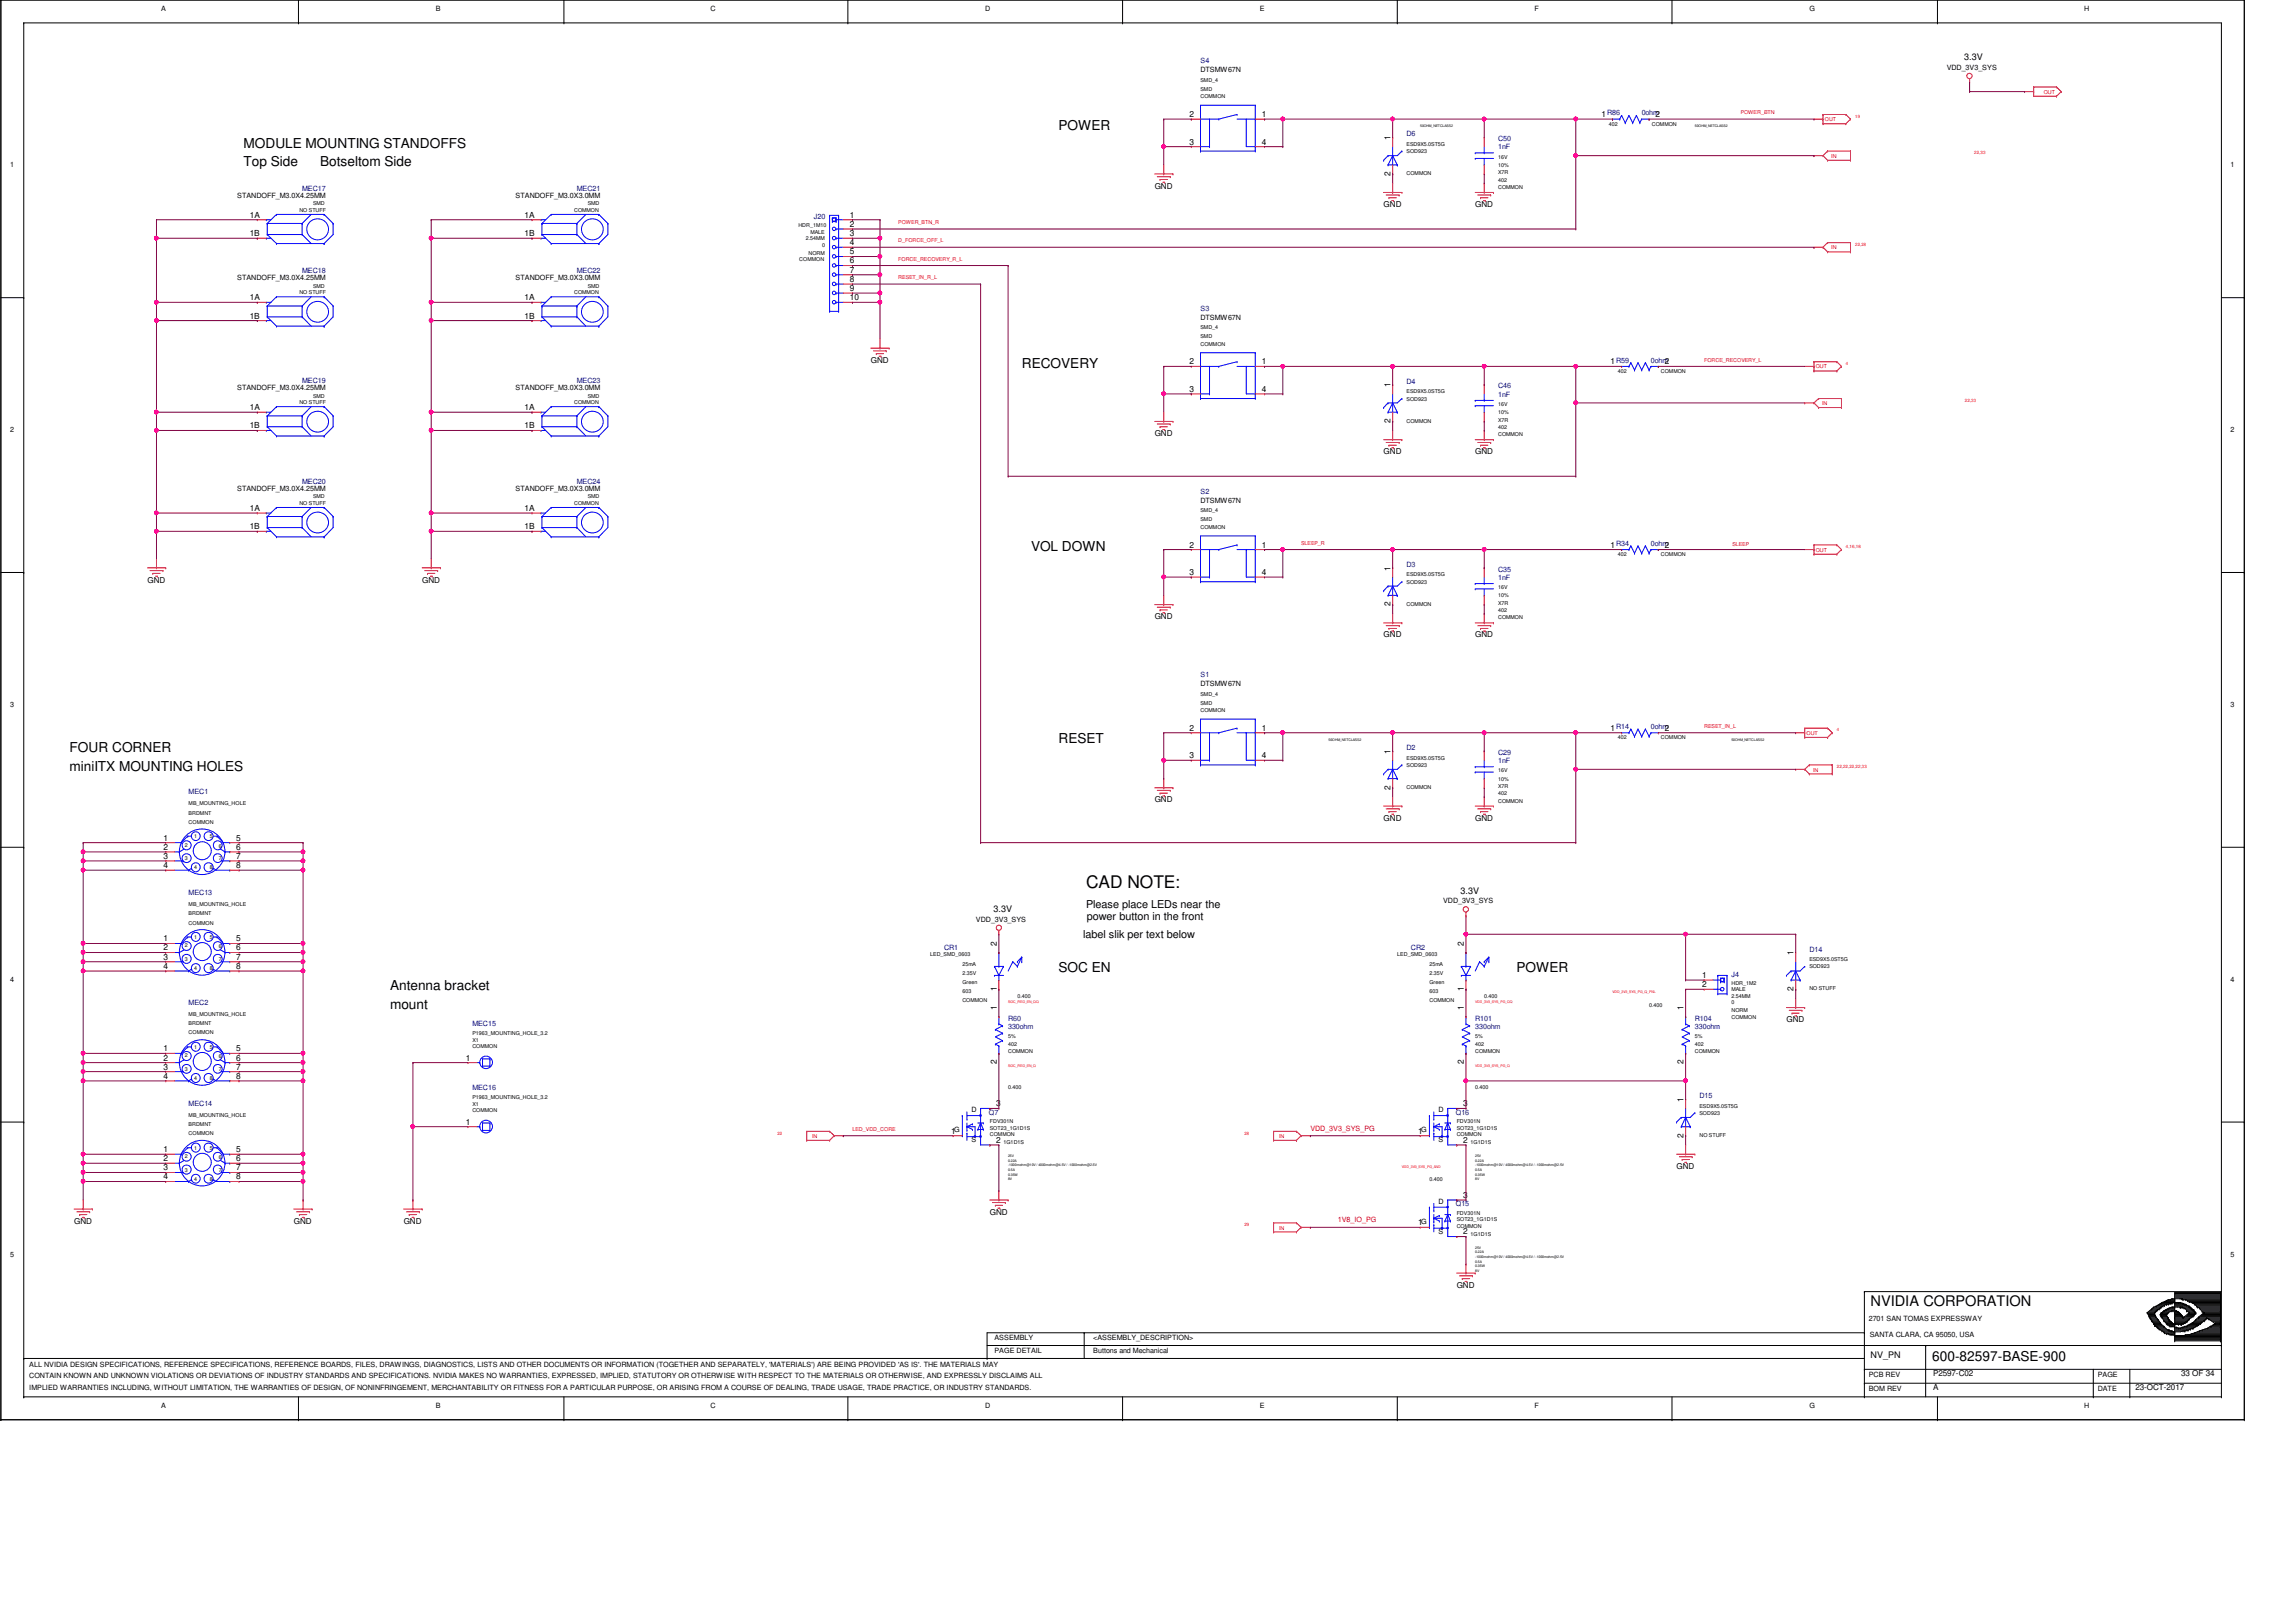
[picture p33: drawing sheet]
<svg xmlns="http://www.w3.org/2000/svg" width="420mm" height="297mm" viewBox="0 0 420 297" stroke-linecap="round" stroke-linejoin="round" font-family="sans-serif">
<defs><g id="words">
<text font-size="3.2" x="198.8" y="162.6">CAD NOTE:</text>
<text font-size="2.7" x="342.5" y="239">NVIDIA CORPORATION</text>
<g font-size="2.5">
<text x="193.8" y="23.7">POWER</text>
<text x="44.6" y="27.1">MODULE MOUNTING STANDOFFS</text>
<text x="44.6" y="30.4">Top Side</text>
<text x="58.6" y="30.4">Botseltom Side</text>
<text x="187.1" y="67.3">RECOVERY</text>
<text x="188.8" y="100.8">VOL DOWN</text>
<text x="12.7" y="137.7">FOUR CORNER</text>
<text x="193.8" y="136">RESET</text>
<text x="12.7" y="141.1">miniITX MOUNTING HOLES</text>
<text x="193.8" y="177.9">SOC EN</text>
<text x="277.6" y="177.9">POWER</text>
<text x="71.4" y="184.6">mount</text>
<text x="71.4" y="181.3">Antenna bracket</text>
<text x="353.7" y="249">600-82597-BASE-900</text>
</g>
<g font-size="2">
<text x="198.8" y="166.1">Please place LEDs near the</text>
<text x="198.3" y="171.6">label slik per text below</text>
<text x="199" y="168.4">power button in the front</text>
</g>
<g font-size="1.7">
<text x="359.6" y="11">3.3V</text>
<text x="181.9" y="167">3.3V</text>
<text x="267.4" y="163.6">3.3V</text>
<text x="342.5" y="248.6">NV_PN</text>
</g>
<g font-size="1.5">
<text x="217.8" y="21.4">2</text>
<text x="231" y="21.4">1</text>
<text x="293.2" y="21.4">1</text>
<text x="303.1" y="21.4">2</text>
<text x="217.8" y="26.5">3</text>
<text x="231" y="26.5">4</text>
<text x="254.6" y="25.7" transform="rotate(-90 254.6 25.7)">1</text>
<text x="211.4" y="34.5">GND</text>
<text x="254.6" y="32.2" transform="rotate(-90 254.6 32.2)">2</text>
<text x="45.8" y="39.8">1A</text>
<text x="96" y="39.8">1A</text>
<text x="155.6" y="39.8">1</text>
<text x="155.6" y="41.5">2</text>
<text x="253.3" y="37.9">GND</text>
<text x="270.1" y="37.9">GND</text>
<text x="45.7" y="43.2">1B</text>
<text x="96" y="43.2">1B</text>
<text x="155.6" y="43.2">3</text>
<text x="155.6" y="44.9">4</text>
<text x="155.6" y="46.6">5</text>
<text x="155.6" y="48.2">6</text>
<text x="155.6" y="49.9">7</text>
<text x="155.6" y="51.6">8</text>
<text x="155.6" y="53.3">9</text>
<text x="45.7" y="58.3">1B</text>
<text x="45.8" y="54.9">1A</text>
<text x="96" y="58.3">1B</text>
<text x="96" y="54.9">1A</text>
<text x="155.6" y="54.9">10</text>
<text x="159.4" y="66.4">GND</text>
<text x="217.8" y="66.7">2</text>
<text x="217.8" y="71.7">3</text>
<text x="231" y="66.7">1</text>
<text x="231" y="71.7">4</text>
<text x="254.6" y="70.9" transform="rotate(-90 254.6 70.9)">1</text>
<text x="294.8" y="66.7">1</text>
<text x="304.8" y="66.7">2</text>
<text x="45.8" y="75.1">1A</text>
<text x="96" y="75.1">1A</text>
<text x="254.6" y="77.5" transform="rotate(-90 254.6 77.5)">2</text>
<text x="45.7" y="78.4">1B</text>
<text x="96" y="78.4">1B</text>
<text x="211.4" y="79.8">GND</text>
<text x="253.3" y="83.1">GND</text>
<text x="270.1" y="83.1">GND</text>
<text x="45.8" y="93.5">1A</text>
<text x="96" y="93.5">1A</text>
<text x="45.7" y="96.9">1B</text>
<text x="96" y="96.9">1B</text>
<text x="217.8" y="100.2">2</text>
<text x="231" y="100.2">1</text>
<text x="294.8" y="100.2">1</text>
<text x="304.8" y="100.2">2</text>
<text x="27" y="106.6">GND</text>
<text x="77.3" y="106.6">GND</text>
<text x="217.8" y="105.2">3</text>
<text x="231" y="105.2">4</text>
<text x="254.6" y="104.4" transform="rotate(-90 254.6 104.4)">1</text>
<text x="211.4" y="113.3">GND</text>
<text x="254.6" y="111" transform="rotate(-90 254.6 111)">2</text>
<text x="253.3" y="116.7">GND</text>
<text x="270.1" y="116.7">GND</text>
<text x="217.8" y="133.7">2</text>
<text x="231" y="133.7">1</text>
<text x="254.6" y="138" transform="rotate(-90 254.6 138)">1</text>
<text x="294.8" y="133.7">1</text>
<text x="304.8" y="133.7">2</text>
<text x="217.8" y="138.8">3</text>
<text x="231" y="138.8">4</text>
<text x="211.4" y="146.9">GND</text>
<text x="254.6" y="144.5" transform="rotate(-90 254.6 144.5)">2</text>
<text x="30" y="153.8">1</text>
<text x="30" y="155.5">2</text>
<text x="43.3" y="153.8">5</text>
<text x="43.3" y="155.5">6</text>
<text x="253.3" y="150.2">GND</text>
<text x="270.1" y="150.2">GND</text>
<text x="30" y="157.2">3</text>
<text x="30" y="158.9">4</text>
<text x="43.3" y="157.2">7</text>
<text x="43.3" y="158.9">8</text>
<text x="30" y="172.3">1</text>
<text x="30" y="173.9">2</text>
<text x="43.3" y="172.3">5</text>
<text x="43.3" y="173.9">6</text>
<text x="182.5" y="173.1" transform="rotate(-90 182.5 173.1)">2</text>
<text x="268" y="173.1" transform="rotate(-90 268 173.1)">2</text>
<text x="30" y="175.6">3</text>
<text x="30" y="177.3">4</text>
<text x="43.3" y="175.6">7</text>
<text x="43.3" y="177.3">8</text>
<text x="311.6" y="179">1</text>
<text x="328.4" y="174.8" transform="rotate(-90 328.4 174.8)">1</text>
<text x="182.5" y="184.9" transform="rotate(-90 182.5 184.9)">1</text>
<text x="182.5" y="181.4" transform="rotate(-90 182.5 181.4)">1</text>
<text x="268" y="184.9" transform="rotate(-90 268 184.9)">1</text>
<text x="268" y="181.4" transform="rotate(-90 268 181.4)">1</text>
<text x="308.2" y="184.9" transform="rotate(-90 308.2 184.9)">1</text>
<text x="311.6" y="180.7">2</text>
<text x="328.4" y="181.4" transform="rotate(-90 328.4 181.4)">2</text>
<text x="327.1" y="187.1">GND</text>
<text x="30" y="192.4">1</text>
<text x="30" y="194.1">2</text>
<text x="30" y="195.7">3</text>
<text x="30" y="197.4">4</text>
<text x="43.3" y="192.4">5</text>
<text x="43.3" y="194.1">6</text>
<text x="43.3" y="195.7">7</text>
<text x="43.3" y="197.4">8</text>
<text x="85.3" y="194.1">1</text>
<text x="182.5" y="194.8" transform="rotate(-90 182.5 194.8)">2</text>
<text x="268" y="194.8" transform="rotate(-90 268 194.8)">2</text>
<text x="308.2" y="194.8" transform="rotate(-90 308.2 194.8)">2</text>
<text x="182.4" y="202.5">3</text>
<text x="267.9" y="202.5">3</text>
<text x="308.2" y="201.7" transform="rotate(-90 308.2 201.7)">1</text>
<text x="85.3" y="205.8">1</text>
<text x="174.1" y="207.5">1</text>
<text x="182.4" y="209.2">2</text>
<text x="259.7" y="207.5">1</text>
<text x="267.9" y="209.2">2</text>
<text x="308.2" y="208.2" transform="rotate(-90 308.2 208.2)">2</text>
<text x="30" y="210.9">1</text>
<text x="30" y="212.5">2</text>
<text x="30" y="214.2">3</text>
<text x="30" y="215.9">4</text>
<text x="43.3" y="210.9">5</text>
<text x="43.3" y="212.5">6</text>
<text x="43.3" y="214.2">7</text>
<text x="43.3" y="215.9">8</text>
<text x="306.9" y="213.9">GND</text>
<text x="267.9" y="219.2">3</text>
<text x="13.6" y="224">GND</text>
<text x="53.8" y="224">GND</text>
<text x="73.9" y="224">GND</text>
<text x="181.2" y="222.3">GND</text>
<text x="259.7" y="224.2">1</text>
<text x="267.9" y="225.9">2</text>
<text x="266.7" y="235.7">GND</text>
<text x="353.9" y="251.8">P2597-C02</text>
<text x="399.3" y="251.8">33 OF 34</text>
<text x="353.9" y="254.3">A</text>
<text x="390.9" y="254.3">23-OCT-2017</text>
</g>
<g font-size="1.3">
<text x="29.5" y="2">A</text>
<text x="79.8" y="2">B</text>
<text x="130.1" y="2">C</text>
<text x="180.4" y="2">D</text>
<text x="230.7" y="2">E</text>
<text x="281" y="2">F</text>
<text x="331.2" y="2">G</text>
<text x="381.5" y="2">H</text>
<text x="219.8" y="13.3">DTSMW67N</text>
<text x="356.4" y="12.7">VDD_3V3_SYS</text>
<text x="1.9" y="30.5">1</text>
<text x="408.4" y="30.5">1</text>
<text x="43.4" y="36.2">STANDOFF_M3.0X4.25MM</text>
<text x="94.4" y="36.2">STANDOFF_M3.0X3.0MM</text>
<text x="43.4" y="51.3">STANDOFF_M3.0X4.25MM</text>
<text x="94.4" y="51.3">STANDOFF_M3.0X3.0MM</text>
<text x="219.8" y="58.5">DTSMW67N</text>
<text x="43.4" y="71.4">STANDOFF_M3.0X4.25MM</text>
<text x="94.4" y="71.4">STANDOFF_M3.0X3.0MM</text>
<text x="1.9" y="79.1">2</text>
<text x="408.4" y="79.1">2</text>
<text x="43.4" y="89.9">STANDOFF_M3.0X4.25MM</text>
<text x="94.4" y="89.9">STANDOFF_M3.0X3.0MM</text>
<text x="219.8" y="92">DTSMW67N</text>
<text x="219.8" y="125.6">DTSMW67N</text>
<text x="1.9" y="129.4">3</text>
<text x="408.4" y="129.4">3</text>
<text x="264.2" y="165.3">VDD_3V3_SYS</text>
<text x="178.7" y="168.7">VDD_3V3_SYS</text>
<text x="1.9" y="179.7">4</text>
<text x="408.4" y="179.7">4</text>
<text x="177.9" y="203.5">D</text>
<text x="263.3" y="203.5">D</text>
<text x="174.7" y="207.2">G</text>
<text x="177.9" y="209">S</text>
<text x="260.2" y="207.2">G</text>
<text x="263.3" y="209">S</text>
<text x="263.3" y="220.3">D</text>
<text x="260.2" y="224">G</text>
<text x="263.3" y="225.8">S</text>
<text x="1.9" y="230">5</text>
<text x="408.4" y="230">5</text>
<text x="182.1" y="245.3">ASSEMBLY</text>
<text x="200.1" y="245.3">&lt;ASSEMBLY_DESCRIPTION&gt;</text>
<text x="342.1" y="241.8">2701 SAN TOMAS EXPRESSWAY</text>
<text x="342.3" y="244.8">SANTA CLARA, CA 95050, USA</text>
<text x="5.4" y="250.1">ALL NVIDIA DESIGN SPECIFICATIONS, REFERENCE SPECIFICATIONS, REFERENCE BOARDS, FILES, DRAWINGS, DIAGNOSTICS, LISTS AND OTHER DOCUMENTS OR INFORMATION (TOGETHER AND SEPARATELY, 'MATERIALS') ARE BEING PROVIDED 'AS IS'. THE MATERIALS MAY</text>
<text x="182.1" y="247.6">PAGE DETAIL</text>
<text x="200.1" y="247.6">Buttons and Mechanical</text>
<text x="342.1" y="252">PCB REV</text>
<text x="384" y="252">PAGE</text>
<text x="5.4" y="252.1">CONTAIN KNOWN AND UNKNOWN VIOLATIONS OR DEVIATIONS OF INDUSTRY STANDARDS AND SPECIFICATIONS. NVIDIA MAKES NO WARRANTIES, EXPRESSED, IMPLIED, STATUTORY OR OTHERWISE WITH RESPECT TO THE MATERIALS OR OTHERWISE, AND EXPRESSLY DISCLAIMS ALL</text>
<text x="5.4" y="254.3">IMPLIED WARRANTIES INCLUDING, WITHOUT LIMITATION, THE WARRANTIES OF DESIGN, OF NONINFRINGEMENT, MERCHANTABILITY OR FITNESS FOR A PARTICULAR PURPOSE, OR ARISING FROM A COURSE OF DEALING, TRADE USAGE, TRADE PRACTICE, OR INDUSTRY STANDARDS.</text>
<text x="29.5" y="257.7">A</text>
<text x="79.8" y="257.7">B</text>
<text x="130.1" y="257.7">C</text>
<text x="180.4" y="257.7">D</text>
<text x="230.7" y="257.7">E</text>
<text x="281" y="257.7">F</text>
<text x="331.2" y="257.7">G</text>
<text x="342.1" y="254.5">BOM REV</text>
<text x="381.5" y="257.7">H</text>
<text x="384" y="254.5">DATE</text>
</g>
<g font-size="1.3" fill="#000080">
<text x="219.8" y="11.6">S4</text>
<text x="294.2" y="21.1">R86</text>
<text x="300.6" y="21.1">0ohm</text>
<text x="257.5" y="25">D6</text>
<text x="274.3" y="25.8">C50</text>
<text x="274.3" y="27.3">1nF</text>
<text x="55.3" y="34.9">MEC17</text>
<text x="105.6" y="34.9">MEC21</text>
<text x="149" y="40.1">J20</text>
<text x="55.3" y="50">MEC18</text>
<text x="105.6" y="50">MEC22</text>
<text x="219.8" y="56.9">S3</text>
<text x="55.3" y="70.1">MEC19</text>
<text x="105.6" y="70.1">MEC23</text>
<text x="257.5" y="70.3">D4</text>
<text x="274.3" y="71.1">C46</text>
<text x="295.9" y="66.4">R59</text>
<text x="302.2" y="66.4">0ohm</text>
<text x="274.3" y="72.6">1nF</text>
<text x="55.3" y="88.5">MEC20</text>
<text x="105.6" y="88.5">MEC24</text>
<text x="219.8" y="90.4">S2</text>
<text x="295.9" y="99.9">R34</text>
<text x="302.2" y="99.9">0ohm</text>
<text x="257.5" y="103.8">D3</text>
<text x="274.3" y="104.6">C35</text>
<text x="274.3" y="106.1">1nF</text>
<text x="219.8" y="123.9">S1</text>
<text x="257.5" y="137.3">D2</text>
<text x="295.9" y="133.4">R14</text>
<text x="302.2" y="133.4">0ohm</text>
<text x="274.3" y="138.1">C29</text>
<text x="274.3" y="139.7">1nF</text>
<text x="34.5" y="145.4">MEC1</text>
<text x="34.5" y="163.8">MEC13</text>
<text x="172.8" y="173.9">CR1</text>
<text x="258.3" y="173.9">CR2</text>
<text x="317" y="178.7">J4</text>
<text x="331.2" y="174.2">D14</text>
<text x="34.5" y="183.9">MEC2</text>
<text x="86.5" y="187.7">MEC15</text>
<text x="184.6" y="186.8">R60</text>
<text x="184.6" y="188.3">330ohm</text>
<text x="270.1" y="186.8">R101</text>
<text x="270.1" y="188.3">330ohm</text>
<text x="310.3" y="186.8">R104</text>
<text x="310.3" y="188.3">330ohm</text>
<text x="34.5" y="202.4">MEC14</text>
<text x="86.5" y="199.5">MEC16</text>
<text x="311.1" y="201">D15</text>
<text x="181" y="204">Q7</text>
<text x="266.5" y="204">Q16</text>
<text x="266.5" y="220.8">Q15</text>
</g>
<g font-size="1.3" fill="#f00">
<text x="239.9" y="207">VDD_3V3_SYS_PG</text>
<text x="244.9" y="223.7">1V8_IO_PG</text>
</g>
<g font-size="1">
<text x="219.8" y="15">SMD_4</text>
<text x="219.8" y="18">COMMON</text>
<text x="219.8" y="16.6">SMD</text>
<text x="294.5" y="23">402</text>
<text x="302.4" y="23">COMMON</text>
<text x="257.5" y="28.1">SOD923</text>
<text x="257.5" y="26.7">ESD9X5.0ST5G</text>
<text x="274.3" y="29">16V</text>
<text x="257.5" y="32.1">COMMON</text>
<text x="274.3" y="30.6">10%</text>
<text x="274.3" y="34.6">COMMON</text>
<text x="274.3" y="31.9">X7R</text>
<text x="274.3" y="33.2">402</text>
<text x="54.8" y="38.8">NO STUFF</text>
<text x="57.3" y="37.6">SMD</text>
<text x="105.1" y="38.8">COMMON</text>
<text x="107.6" y="37.6">SMD</text>
<text x="146.2" y="41.6">HDR_1M10</text>
<text x="146.3" y="47.8">COMMON</text>
<text x="147.5" y="44">2.54MM</text>
<text x="148" y="46.7">NORM</text>
<text x="148.4" y="42.8">MALE</text>
<text x="150.5" y="45.1">0</text>
<text x="54.8" y="53.8">NO STUFF</text>
<text x="57.3" y="52.7">SMD</text>
<text x="105.1" y="53.8">COMMON</text>
<text x="107.6" y="52.7">SMD</text>
<text x="219.8" y="60.2">SMD_4</text>
<text x="219.8" y="63.2">COMMON</text>
<text x="219.8" y="61.9">SMD</text>
<text x="257.5" y="72">ESD9X5.0ST5G</text>
<text x="296.2" y="68.3">402</text>
<text x="304.1" y="68.3">COMMON</text>
<text x="54.8" y="74">NO STUFF</text>
<text x="57.3" y="72.8">SMD</text>
<text x="105.1" y="74">COMMON</text>
<text x="107.6" y="72.8">SMD</text>
<text x="257.5" y="73.3">SOD923</text>
<text x="257.5" y="77.3">COMMON</text>
<text x="274.3" y="77.2">X7R</text>
<text x="274.3" y="74.3">16V</text>
<text x="274.3" y="75.8">10%</text>
<text x="274.3" y="78.5">402</text>
<text x="274.3" y="79.8">COMMON</text>
<text x="54.8" y="92.4">NO STUFF</text>
<text x="57.3" y="91.2">SMD</text>
<text x="105.1" y="92.4">COMMON</text>
<text x="107.6" y="91.2">SMD</text>
<text x="219.8" y="93.8">SMD_4</text>
<text x="219.8" y="95.4">SMD</text>
<text x="219.8" y="96.8">COMMON</text>
<text x="296.2" y="101.8">402</text>
<text x="304.1" y="101.8">COMMON</text>
<text x="257.5" y="105.5">ESD9X5.0ST5G</text>
<text x="257.5" y="106.8">SOD923</text>
<text x="274.3" y="107.8">16V</text>
<text x="257.5" y="110.9">COMMON</text>
<text x="274.3" y="113.4">COMMON</text>
<text x="274.3" y="112">402</text>
<text x="274.3" y="110.7">X7R</text>
<text x="274.3" y="109.3">10%</text>
<text x="219.8" y="130.3">COMMON</text>
<text x="219.8" y="127.3">SMD_4</text>
<text x="219.8" y="128.9">SMD</text>
<text x="296.2" y="135.3">402</text>
<text x="304.1" y="135.3">COMMON</text>
<text x="257.5" y="140.4">SOD923</text>
<text x="257.5" y="139">ESD9X5.0ST5G</text>
<text x="274.3" y="142.9">10%</text>
<text x="274.3" y="141.4">16V</text>
<text x="34.5" y="149.1">BRDMNT</text>
<text x="34.5" y="147.4">MB_MOUNTING_HOLE</text>
<text x="257.5" y="144.4">COMMON</text>
<text x="274.3" y="145.5">402</text>
<text x="274.3" y="146.9">COMMON</text>
<text x="274.3" y="144.2">X7R</text>
<text x="33.9" y="154.9">2</text>
<text x="34.5" y="150.7">COMMON</text>
<text x="35.5" y="153.5">1</text>
<text x="38.4" y="153.5">5</text>
<text x="40" y="155.1">6</text>
<text x="33.9" y="157.5">3</text>
<text x="35.5" y="159.1">4</text>
<text x="38.4" y="159.1">8</text>
<text x="40" y="157.5">7</text>
<text x="34.5" y="167.5">BRDMNT</text>
<text x="34.5" y="165.9">MB_MOUNTING_HOLE</text>
<text x="33.9" y="173.4">2</text>
<text x="34.5" y="169.2">COMMON</text>
<text x="35.5" y="171.9">1</text>
<text x="38.4" y="171.9">5</text>
<text x="40" y="173.6">6</text>
<text x="33.9" y="175.9">3</text>
<text x="35.5" y="177.6">4</text>
<text x="38.4" y="177.6">8</text>
<text x="40" y="175.9">7</text>
<text x="170.3" y="175">LED_SMD_0603</text>
<text x="176.2" y="176.7">25mA</text>
<text x="176.2" y="178.4">2.35V</text>
<text x="255.8" y="175">LED_SMD_0603</text>
<text x="261.7" y="178.4">2.35V</text>
<text x="261.7" y="176.7">25mA</text>
<text x="331.2" y="177.2">SOD923</text>
<text x="331.2" y="175.9">ESD9X5.0ST5G</text>
<text x="34.5" y="186">MB_MOUNTING_HOLE</text>
<text x="176.2" y="181.8">603</text>
<text x="176.2" y="180.1">Green</text>
<text x="176.2" y="183.4">COMMON</text>
<text x="186.3" y="182.6">0.400</text>
<text x="261.7" y="181.8">603</text>
<text x="261.7" y="180.1">Green</text>
<text x="261.7" y="183.4">COMMON</text>
<text x="271.7" y="182.6">0.400</text>
<text x="301.9" y="184.3">0.400</text>
<text x="317" y="182.6">2.54MM</text>
<text x="317" y="185.3">NORM</text>
<text x="317" y="183.8">0</text>
<text x="317" y="180.3">HDR_1M2</text>
<text x="317" y="181.4">MALE</text>
<text x="331.2" y="181.3">NO STUFF</text>
<text x="34.5" y="187.6">BRDMNT</text>
<text x="34.5" y="189.3">COMMON</text>
<text x="35.5" y="192">1</text>
<text x="38.4" y="192">5</text>
<text x="86.5" y="189.5">P1963_MOUNTING_HOLE_3.2</text>
<text x="86.5" y="190.7">X1</text>
<text x="86.5" y="191.8">COMMON</text>
<text x="184.6" y="190">5%</text>
<text x="184.6" y="191.3">402</text>
<text x="270.1" y="191.3">402</text>
<text x="270.1" y="190">5%</text>
<text x="310.3" y="190">5%</text>
<text x="310.3" y="191.3">402</text>
<text x="317" y="186.5">COMMON</text>
<text x="33.9" y="193.5">2</text>
<text x="33.9" y="196">3</text>
<text x="35.5" y="197.7">4</text>
<text x="38.4" y="197.7">8</text>
<text x="40" y="193.7">6</text>
<text x="40" y="196">7</text>
<text x="184.6" y="192.7">COMMON</text>
<text x="270.1" y="192.7">COMMON</text>
<text x="310.3" y="192.7">COMMON</text>
<text x="86.5" y="201.2">P1963_MOUNTING_HOLE_3.2</text>
<text x="86.5" y="202.4">X1</text>
<text x="86.5" y="203.6">COMMON</text>
<text x="184.6" y="199.4">0.400</text>
<text x="270.1" y="199.4">0.400</text>
<text x="311.1" y="202.7">ESD9X5.0ST5G</text>
<text x="34.5" y="204.4">MB_MOUNTING_HOLE</text>
<text x="34.5" y="206.1">BRDMNT</text>
<text x="34.5" y="207.8">COMMON</text>
<text x="181.2" y="205.6">FDV301N</text>
<text x="181.2" y="207.9">COMMON</text>
<text x="181.2" y="206.8">SOT23_1G1D1S</text>
<text x="183.7" y="209.4">1G1D1S</text>
<text x="266.7" y="207.9">COMMON</text>
<text x="266.7" y="205.6">FDV301N</text>
<text x="266.7" y="206.8">SOT23_1G1D1S</text>
<text x="269.2" y="209.4">1G1D1S</text>
<text x="311.1" y="204.1">SOD923</text>
<text x="311.1" y="208.1">NO STUFF</text>
<text x="33.9" y="212">2</text>
<text x="33.9" y="214.5">3</text>
<text x="35.5" y="210.4">1</text>
<text x="38.4" y="210.4">5</text>
<text x="40" y="212.1">6</text>
<text x="40" y="214.5">7</text>
<text x="35.5" y="216.2">4</text>
<text x="38.4" y="216.2">8</text>
<text x="261.7" y="216.2">0.400</text>
<text x="266.7" y="222.3">FDV301N</text>
<text x="266.7" y="224.7">COMMON</text>
<text x="266.7" y="223.5">SOT23_1G1D1S</text>
<text x="269.2" y="226.2">1G1D1S</text>
</g>
<g font-size="1" fill="#f00">
<text x="374.2" y="17.1">OUT</text>
<text x="318.7" y="20.9">POWER_BTN</text>
<text x="334.1" y="22.2">OUT</text>
<text x="335.3" y="28.9">IN</text>
<text x="164.5" y="41">POWER_BTN_R</text>
<text x="164.5" y="44.4">D_FORCE_OFF_L</text>
<text x="164.5" y="47.7">FORCE_RECOVERY_R_L</text>
<text x="335.3" y="45.6">IN</text>
<text x="164.5" y="51.1">RESET_IN_R_L</text>
<text x="312" y="66.2">FORCE_RECOVERY_L</text>
<text x="332.4" y="67.4">OUT</text>
<text x="333.6" y="74.2">IN</text>
<text x="238.2" y="99.7">SLEEP_R</text>
<text x="317.1" y="99.9">SLEEP</text>
<text x="332.4" y="101">OUT</text>
<text x="312" y="133.2">RESET_IN_L</text>
<text x="330.7" y="134.5">OUT</text>
<text x="331.9" y="141.2">IN</text>
<text x="148.7" y="208.3">IN</text>
<text x="156.1" y="207">LED_VDD_CORE</text>
<text x="234.2" y="208.3">IN</text>
<text x="234.2" y="225">IN</text>
</g>
<g font-size=".8" fill="#f00">
<text x="339.6" y="21.5">19</text>
<text x="361.4" y="28.2">22,33</text>
<text x="339.6" y="45">22,28</text>
<text x="337.9" y="66.8">4</text>
<text x="359.7" y="73.5">22,33</text>
<text x="337.9" y="100.3">4,16,16</text>
<text x="336.3" y="133.9">4</text>
<text x="336.3" y="140.6">22,22,22,22,33</text>
<text x="142.3" y="207.6">22</text>
<text x="227.8" y="207.6">28</text>
<text x="227.8" y="224.4">29</text>
</g>
<g font-size=".6">
<text x="260" y="23.2">50OHM_NETCLASS2</text>
<text x="310.3" y="23.2">50OHM_NETCLASS2</text>
<text x="243.2" y="135.6">50OHM_NETCLASS2</text>
<text x="317" y="135.6">50OHM_NETCLASS2</text>
<text x="184.6" y="211.8">25V</text>
<text x="184.6" y="212.6">0.22A</text>
<text x="184.6" y="213.5">-1000mohm@10V / 4000mohm@4.5V / -1000mohm@2.5V</text>
<text x="184.6" y="215.2">0.35W</text>
<text x="184.6" y="214.3">0.5A</text>
<text x="270.1" y="213.5">-1000mohm@10V / 4000mohm@4.5V / -1000mohm@2.5V</text>
<text x="270.1" y="215.2">0.35W</text>
<text x="270.1" y="211.8">25V</text>
<text x="270.1" y="214.3">0.5A</text>
<text x="270.1" y="212.6">0.22A</text>
<text x="184.6" y="216">8V</text>
<text x="270.1" y="216">8V</text>
<text x="270.1" y="230.3">-1000mohm@10V / 4000mohm@4.5V / -1000mohm@2.5V</text>
<text x="270.1" y="231.9">0.35W</text>
<text x="270.1" y="228.6">25V</text>
<text x="270.1" y="231.1">0.5A</text>
<text x="270.1" y="232.8">8V</text>
<text x="270.1" y="229.4">0.22A</text>
</g>
<g font-size=".6" fill="#f00">
<text x="184.6" y="183.5">SOC_REG_EN_QQ</text>
<text x="270.1" y="183.5">VDD_3V3_SYS_PG_QQ</text>
<text x="295.2" y="181.8">VDD_3V3_SYS_PG_Q_PNL</text>
<text x="184.6" y="195.2">SOC_REG_EN_Q</text>
<text x="270.1" y="195.2">VDD_3V3_SYS_PG_Q</text>
<text x="256.7" y="213.7">VDD_3V3_SYS_PG_AND</text>
</g>
</g></defs>
<g fill="none" stroke="#000" stroke-width=".18">
<path d="M.2 0h.1M.2 0h410.7v259.8M.2 0v259.8M4.3 4.2h.1M4.3 4.2h402.4v251.5M4.3 4.2v251.5M54.6 4.2h.1M54.6 0v4.2M103.2 4.2h.1M103.2 0v4.2M155.2 4.2h.1M155.2 0v4.2"/>
<path d="M205.5 4.2h.1M205.5 0v4.2M255.8 4.2h.1M255.8 0v4.2M306.1 4.2h.1M306.1 0v4.2M354.7 4.2h.1M354.7 0v4.2M.2 54.5h4.1M4.3 54.5h.1M406.7 54.5h4.2M410.9 54.5h.1"/>
<path d="M.2 104.8h4.1M4.3 104.8h.1M406.7 104.8h4.2M410.9 104.8h.1M.2 155.1h4.1M4.3 155.1h.1M406.7 155.1h4.2M410.9 155.1h.1M.2 205.4h4.1M4.3 205.4h.1M406.7 205.4h4.2M410.9 205.4h.1"/>
<path d="M341.3 236.4h.1M341.3 236.4h65.4M341.3 236.4v19.3M393.6 239.9h1.2M393.8 239.7h1.2M393.9 239.6h.1M393.9 239.6h1.2M393.9 239.6l-.8 .6M394.1 239.4h1.4M394.3 239.2h.1M394.3 239.2l-.4 .4M394.5 239.2h1.1"/>
<path d="M394.6 239.1h1.4M394.8 239.9h.1M394.8 239.1h.1M394.8 239.1l-.5 .1M395 239.7h.1M395 238.9h1.3M395 239.7l-.5 .5M395.1 239.6h.1M395.3 238.7h.1M395.3 239.6h.1M395.3 238.7h1.6M395.3 238.7l-.5 .4"/>
<path d="M395.3 239.6l-.3 .1M395.5 239.4h.1M395.5 238.5h2.1M395.6 238.5h.1M395.6 239.2h.1M395.6 238.5l-.3 .2M395.6 239.2l-.3 .4M395.8 238.4h.1M395.8 238.4l-.2 .1M396 239.1h.1M396 238.4h3.1M396.1 239.9h.1"/>
<path d="M396.1 239.9l-.3 .3M396.3 238.9h.1M396.3 239.9h.1M396.3 238.2h.1M396.3 239.9h2.2M396.3 238.2h1.8M396.3 238.2l-.5 .2M396.3 238.9l-.7 .3M396.4 239.7h.1M396.4 239.7l-.3 .2M396.6 238.7h.1M396.6 239.7h.1"/>
<path d="M396.6 238h.1M396.6 239.7h1.5M396.6 238h1.5M396.6 238.7l-.3 .2M396.8 239.6h.1M396.9 239.6h.1M396.9 237.9h.1M396.9 238.7h.1M396.9 239.6h1.2M396.9 237.9h1.2M396.9 237.9l-.6 .3M397.1 239.4h.1"/>
<path d="M397.1 239.4l-.7 .3M397.3 238.5h.1M397.3 239.4h.1M397.3 237.9h.1M397.3 239.4h.8M397.3 238.5l-.4 .2M397.6 239.2h.1M397.6 237.7h.1M397.6 239.9h.1M397.6 238.5h.1M397.6 239.2h3.2M397.6 237.7h8.9"/>
<path d="M397.6 239.2l-.5 .2M397.6 237.7l-.3 .2M397.6 239.9l-.7 .3M397.8 239.2h.1M397.8 237.7h.1M398 239.9h.1M398.1 237.9h.1M398.1 238h.1M398.1 238.2h.1M398.1 238.4h.1M398.1 239.2h.1M398.1 237.7h.1"/>
<path d="M398.1 237.4h8.4M398.1 236.7h8.4M398.1 237.5h8.4M398.1 237h8.4M398.1 236.9h8.4M398.1 237.2h8.4M398.1 239.1h2.5M398.1 238.7h2.1M398.1 238.5h1.6M398.1 238.9h2.2M398.1 238.4l-.5 .1M398.3 239.9h.1"/>
<path d="M398.5 239.9h.1M398.5 239.9l.1 .2M398.8 238.4h.1M399.1 239.2h.1M399.1 238.4h.1M399.1 238.4l.6 .1M399.5 239.2h.1M399.5 237.7h.1M399.5 239.2l.7 .4 .1 .3M399.5 237.7l.2 .2M399.7 238.5h.1M399.7 237.9h.1"/>
<path d="M399.7 237.9h6.8M399.7 238.5l.3 .2M399.8 239.4h.1M399.8 239.4h1.3M400 238.7h.1M400 239.6h1.3M400.2 237.9h.1M400.2 238.7h.1M400.2 237.9l.3 .1M400.2 238.7l.1 .2M400.3 238.9h.1M400.3 239.9h.1"/>
<path d="M400.3 239.7h1.3M400.3 239.9l.5 .3M400.3 238.9l.5 .2M400.5 238h.1M400.5 239.9h1.1M400.5 238h6M400.5 238l1.3 .7M400.6 239.1h.1M400.8 239.2h.1M400.8 238.2h.1M400.8 239.1h.1M400.8 238.2h5.7"/>
<path d="M400.8 239.1l.7 .6M401 239.2h.1M401.1 239.4h.1M401.1 238.4h5.4M401.3 239.6h.1M401.5 239.7h.1M401.5 238.5h5M401.6 239.9h.1M401.6 239.7h.1M401.6 239.9l.4 .3M401.6 239.7v.2M401.8 238.7h.1"/>
<path d="M401.8 238.7h4.7M401.8 238.7l.5 .5M402 238.9h4.5M402.2 239.1h.1M402.3 239.2h.1M402.3 239.1h4.2M402.3 239.2l.4 .2M402.5 239.2h4M402.7 239.4h.1M402.7 239.4h3.8M402.7 239.4l.5 .7M402.8 239.6h3.7"/>
<path d="M403 239.7h3.5M403.2 239.9h3.3M406.5 237.9h.1M406.5 237.7h.1M406.5 238.2h.1M406.5 238h.1M406.5 237.4h.1M406.5 236.7h.1M406.5 237.5h.1M406.5 237h.1M406.5 236.9h.1M406.5 237.2h.1"/>
<path d="M406.5 239.2h.1M406.5 239.1h.1M406.5 238.7h.1M406.5 238.5h.1M406.5 238.9h.1M406.5 238.4h.1M406.5 236.6h.1M406.5 239.7h.1M406.5 239.9h.1M406.5 239.6h.1M406.5 239.4h.1M406.5 236.6h-8.4v8.8"/>
<path d="M406.5 236.6v8.8M.2 259.8h.1M.2 259.8h410.7M4.3 255.7h.1M4.3 248.6h.1M4.3 255.7h402.4M4.3 248.6h337M54.6 259.8h.1M54.6 255.7v4.1M103.2 259.8h.1M103.2 255.7v4.1M155.2 259.8h.1"/>
<path d="M155.2 255.7v4.1M180.7 248.6h.1M180.7 246.3h226M198.5 243.9h.1M198.5 243.9v4.7M205.5 259.8h.1M205.5 255.7v4.1M255.8 259.8h.1M255.8 255.7v4.1M306.1 259.8h.1M306.1 255.7v4.1M341.3 253.2h.1"/>
<path d="M341.3 250.6h.1M341.3 243.9h.1M341.3 255.7h.1M341.3 243.9h-160.6v4.7M341.3 253.2h65.4M341.3 250.6h65.4M352.5 246.3h.1M352.5 246.3v9.4M354.7 259.8h.1M354.7 255.7v4.1M383.2 255.7h.1M383.2 250.6v5.1"/>
<path d="M389.9 255.7h.1M389.9 250.6v5.1M393.1 240.2h.1M393.1 240.2h1.4M393.1 240.2l.3 .7M393.3 240.6h1.2M393.3 240.4h1.2M393.4 240.9h.1M393.4 240.9h1.2M393.4 240.1h1.2M393.4 240.7h1.2M393.4 240.9l.4 .5"/>
<path d="M393.6 241.2h.1M393.6 241h.1M393.6 241h1.2M393.6 241.2h1.2M393.8 241.4h.1M393.8 241.4h1.2M393.8 241.4l.1 .3M393.9 241.6h.1M393.9 241.7h.1M393.9 241.7h1.2M393.9 241.6h1.2M393.9 241.7l.4 .5"/>
<path d="M394.1 241.9h.1M394.1 241.9h1.2M394.3 242.2h.1M394.3 242.1h.1M394.3 242.2h1.3M394.3 242.1h1.2M394.3 242.2l.2 .4M394.5 240.2h.1M394.5 240.4h.1M394.5 240.6h.1M394.5 242.4h.1M394.5 242.6h.1"/>
<path d="M394.5 242.4h1.3M394.5 242.6l.5 .3M394.5 240.2v.4M394.5 240.6l.1 .1M394.6 240.1h.1M394.6 240.7h.1M394.6 240.9h.1M394.6 242.6h.1M394.6 242.6h1.2M394.6 240.7v.2M394.6 240.9l.4 .5M394.8 242.7h.1"/>
<path d="M394.8 242.7h1.3M395 242.9h.1M395 241.4h.1M395 242.9h1.3M395 242.9l.3 .3M395 241.4l.1 .2M395.1 243.1h.1M395.1 241.6h.1M395.1 243.1h1.3M395.1 241.6l.4 .5M395.3 243.2h.1M395.3 243.2l.5 .4"/>
<path d="M395.5 243.2h.1M395.5 240.6h.1M395.5 242.1h.1M395.5 240.6h1.1M395.5 243.2h1.1M395.5 242.1l.1 .3 .5 .3M395.6 240.9h.1M395.6 240.7h.1M395.6 240.6h.1M395.6 240.4h.1M395.6 240.9h1.2M395.6 240.4h1.2"/>
<path d="M395.6 240.7h1M395.6 243.4h1.5M395.6 240.9l.2 .1M395.6 240.6v.3M395.6 240.4l-.1 .2M395.8 240.2h.1M395.8 241h.1M395.8 243.6h.1M395.8 243.6h1.8M395.8 241h1M395.8 241.2h1.1M395.8 241l.3 .7"/>
<path d="M395.8 243.6l.3 .2M396 240.1h.1M396 240.1h1.3M396 241.4h.9M396.1 241.7h.1M396.1 243.8h.1M396.1 242.7h.1M396.1 241.7h1.2M396.1 241.6h1M396.1 241.7l.5 .5M396.1 243.8l.2 .1M396.1 242.7l.5 .5"/>
<path d="M396.3 243.9h.1M396.3 241.9h1.2M396.3 243.9l.3 .2M396.4 242.1h1.2M396.4 243.9h1.7M396.6 240.7h.1M396.6 242.2h.1M396.6 240.6h.1M396.6 244.1h.1M396.6 242.2h1.4M396.6 244.1h1.5M396.6 242.2l.2 .2"/>
<path d="M396.6 240.6l.2 .4M396.6 243.2l.3 .2M396.8 240.9h.1M396.8 242.4h.1M396.8 240.4h.1M396.8 242.4h2.5M396.8 242.4l.5 .3M396.8 241l.1 .2M396.9 241.4h.1M396.9 241.2h.1M396.9 240.2h.1M396.9 244.1h.1"/>
<path d="M396.9 243.4h.1M396.9 240.2h-1.3v.2M396.9 240.2l-.3 .4M396.9 241.2l.2 .4M396.9 244.1l.4 .2M397.1 243.4h.1M397.1 241.6h.1M397.1 242.6h.1M397.1 241.7h.1M397.1 242.6h1M397.1 241.6v.1M397.1 241.7l.4 .2"/>
<path d="M397.1 243.4l.2 .2M397.3 241.7h.1M397.3 242.7h.1M397.3 244.3h.1M397.3 243.6h.1M397.3 242.7h.8M397.3 244.3h.8M397.5 243.6h.1M397.5 241.9h.1M397.5 241.9l.3 .3M397.6 242.7h.1M397.6 242.1h.1"/>
<path d="M397.6 244.3h.1M397.6 243.6h.1M397.6 242.7l.5 .2M397.6 244.3l.5 .1M397.6 243.6l.4 .2M397.8 242.2h.1M397.8 242.2l.3 .2M398 242.2h.1M398 243.8h.1M398.1 240.6h.1M398.1 240.2h.1M398.1 240.1h.1"/>
<path d="M398.1 243.8h.1M398.1 243.9h.1M398.1 244.1h.1M398.1 244.3h.1M398.1 242.7h.1M398.1 241h.1M398.1 242.4h.1M398.1 242.9h.1M398.1 244.4h.1M398.1 241.2h.1M398.1 245.4h.1M398.1 242.9h.4"/>
<path d="M398.1 242.2h1.6M398.1 240.9h1.4M398.1 240.6h1.2M398.1 240.1h.7M398.1 241.7h2.4M398.1 240.4h1M398.1 240.2h.9M398.1 241.6h2.5M398.1 241.9h2.2M398.1 242.1h1.9M398.1 240.7h1.4M398.1 241.4h2.7"/>
<path d="M398.1 243.6h1.9M398.1 243.2h2.9M398.1 243.1h3.2M398.1 244.6h8.4M398.1 245.2h8.4M398.1 245.1h8.4M398.1 244.9h8.4M398.1 244.8h8.4M398.1 243.4h2.5M398.1 241h1.6M398.1 241.2h3M398.1 245.4h8.4"/>
<path d="M398.1 244.4h8.4M398.5 242.9h.1M398.5 242.9l.3 .2M398.6 240.1h.1M398.6 244.4h.1M398.8 243.1h.1M398.8 240.1h.1M398.8 242.4h.1M398.8 240.1l.5 .5M399 240.2h.1M399.1 240.4h.1M399.1 243.1h.1"/>
<path d="M399.3 240.7h.1M399.3 240.6h.1M399.3 242.4h.1M399.3 240.6v.1M399.5 240.9h.1M399.5 242.9h.1M399.5 242.2h.1M399.5 244.4h.1M399.5 240.7h.1M399.5 242.9h2.1M399.5 242.9l-.4 .2M399.5 242.2l-.2 .2"/>
<path d="M399.5 240.7l.2 .3M399.7 242.2h.1M399.7 241h.1M399.7 242.9h.1M399.7 241.2h.1M399.7 243.6h.1M399.7 243.6l-.6 .2h-3M399.7 241v.2M399.8 241h.1M399.8 244.4h.1M399.8 241h1.5M400 242.1h.1"/>
<path d="M400 243.6h.1M400 242.7h.1M400 242.7h2M400 242.7l-.3 .2M400 242.1l-.3 .1M400.2 244.3h.1M400.2 240.9h1.3M400.2 244.3h6.3M400.2 241.9l-.2 .2M400.2 244.3l-.4 .1M400.3 241.9h.1M400.3 242.7h.1"/>
<path d="M400.3 243.4h.1M400.3 240.7h1.3M400.3 243.4l-.3 .2M400.5 241.7h.1M400.5 243.4h.1M400.5 242.6h.1M400.5 240.6h1.1M400.5 242.6l-.2 .1M400.5 241.7l-.2 .2M400.6 241.6h.1M400.6 243.4h.1M400.6 240.1h1.2"/>
<path d="M400.6 240.4h1.4M400.8 241.4h.1M400.8 242.4h.1M400.8 240.2h.1M400.8 244.3h.1M400.8 240.2h1.2M400.8 242.4h1.7M400.8 240.2l-1.1 1M400.8 241.4l-.3 .3M401 243.2h.1M401 243.2l-.4 .2M401.1 242.2h1.7"/>
<path d="M401.1 244.1h5.4M401.3 243.1h.1M401.3 242.1h1.7M401.5 240.9h.1M401.5 242.1h.1M401.5 243.1h.1M401.5 242.1l-1 .5M401.5 240.9l-.7 .5M401.5 243.1l-.5 .1M401.6 242.9h.1M401.6 240.6h.1M401.6 240.7h.1"/>
<path d="M401.6 241.9h1.6M401.6 240.6l-.1 .3M401.8 240.1h.1M401.8 240.4h.1M401.8 243.9h.1M401.8 241.7h1.7M401.8 243.9h4.7M401.8 240.4l-.2 .2M401.8 243.9l-1 .4M402 242.7h.1M402 240.2h.1M402 241.6h.1"/>
<path d="M402 240.4h.1M402 241.6h1.7M402 240.2v.2M402.2 242.6h.1M402.2 241.4h1.6M402.2 242.6l-.7 .5M402.3 242.6h.1M402.3 243.8h4.2M402.5 242.4h.1M402.5 241.2h.1M402.5 241h.1M402.5 241.2h4"/>
<path d="M402.5 241l-1 1.1M402.7 241h.1M402.7 243.6h.1M402.7 241h3.8M402.7 243.6l-.9 .3M402.8 242.2h.1M402.8 240.9h3.7M402.8 242.2l-.3 .4h-2M402.8 243.6h3.7M403 242.1h.1M403 240.7h3.5M403.2 241.9h.1"/>
<path d="M403.2 243.4h.1M403.2 240.1h.1M403.2 240.6h3.3M403.2 240.1l.3 .1M403.3 240.1h3.2M403.3 240.4h3.2M403.3 243.4h3.2M403.5 241.7h.1M403.5 240.2h.1M403.5 240.2h3M403.5 241.7l-.7 .5M403.5 240.2l-1 .8"/>
<path d="M403.7 241.6h.1M403.7 243.2h.1M403.8 241.4h.1M403.8 243.2h2.7M404 241.2h.1M404 241.2l.4 .2M404 241.2l-.5 .5M404.2 243.1h.1M404.2 243.1h2.3M404.2 243.1l-1.5 .5M404.4 241.4h.1M404.4 241.4h2.1"/>
<path d="M404.4 241.4l1.1 .8M404.5 242.9h2M404.5 241.6h2M404.7 242.7h.1M404.7 242.7h1.8M404.7 242.7l-.5 .4M404.8 242.7h.1M404.8 241.7h1.7M405 242.6h1.5M405.2 241.9h1.3M405.2 242.4h1.3M405.5 242.2h.1"/>
<path d="M405.5 242.2h1M405.5 242.1h1M405.5 242.2l-.7 .5M406.5 241.6h.1M406.5 242.4h.1M406.5 241.9h.1M406.5 242.1h.1M406.5 242.6h.1M406.5 241.7h.1M406.5 241.4h.1M406.5 240.1h.1M406.5 243.6h.1"/>
<path d="M406.5 243.2h.1M406.5 242.9h.1M406.5 243.1h.1M406.5 244.1h.1M406.5 243.9h.1M406.5 243.8h.1M406.5 244.3h.1M406.5 244.6h.1M406.5 245.2h.1M406.5 245.1h.1M406.5 244.9h.1M406.5 244.8h.1"/>
<path d="M406.5 245.4h.1M406.5 242.2h.1M406.5 242.7h.1M406.5 240.7h.1M406.5 240.4h.1M406.5 240.9h.1M406.5 240.6h.1M406.5 243.4h.1M406.7 246.3h.1M406.7 255.7h.1M410.9 259.8h.1"/>
</g>
<g fill="none" stroke="#f00" stroke-width=".18">
<path d="M360.6 15.1h.1M360.6 14.4v.7M370.7 16.8h1.6M372.3 15.9h.1M372.3 16.8h.1M372.3 15.9v1.7h4.2M372.3 15.9h4.2M376.5 15.9h.1M376.5 17.6h.1M376.5 15.9l.8 .9M377.3 16.8h.1M377.3 16.8l-.8 .8"/>
<path d="M211.4 31.8h3.3M211.9 32.3h2.3M212.4 32.9h.1M212.4 32.9h1.3M212.9 33.4h.3M213.1 31.8h.1M213.1 30.2v1.6M213.2 33.4h.1M214.2 32.3h.1M214.7 31.8h.1M218.1 21.8h.1M218.1 26.8h.1"/>
<path d="M218.1 21.8h1.7M218.1 26.8h1.7M229.8 21.8h1.7M229.8 26.8h1.7M231.5 21.8h.1M231.5 26.8h.1M253.3 35.2h3.4M253.8 35.7h2.3M254.3 36.2h.1M254.3 36.2h1.3M254.8 36.7h.3M255 35.2h.1"/>
<path d="M255 25.1h.1M255 31.8h.1M255 25.1v1.7M255 30.2v1.6M255 33.5v1.7M255.1 36.7h.1M256.1 35.7h.1M256.7 35.2h.1M270.1 35.2h3.3M270.5 35.7h2.4M271 36.2h.1M271 36.2h1.4"/>
<path d="M271.6 36.7h.3M271.7 35.2h.1M271.7 25.1h.1M271.7 31.8h.1M271.7 25.1v1.7M271.7 30.2v1.6M271.7 33.5v1.7M271.9 36.7h.1M272.9 35.7h.1M273.4 35.2h.1M295.2 21.8h.1M301.9 21.8h.1"/>
<path d="M332.1 28.5h.1M332.1 28.5h1.6M332.1 21.8h1.6M333.7 28.5h.1M333.7 21.8h.1M333.7 21h.1M333.7 22.6h.1M333.7 28.5l.9 .8M333.7 22.6h4.2M333.7 21h4.2M333.7 21v1.6M334.6 27.6h.1"/>
<path d="M334.6 29.3h.1M334.6 27.6l-.9 .9M334.6 29.3h4.2M334.6 27.6h4.2M337.9 21h.1M337.9 22.6h.1M337.9 21l.9 .8M338.8 27.6h.1M338.8 29.3h.1M338.8 21.8h.1M338.8 27.6v1.7M338.8 21.8l-.9 .8"/>
<path d="M47.1 55.3h.1M47.1 58.7h.1M47.1 40.2h.1M47.1 43.6h.1M47.1 55.3h1.7M47.1 58.7h1.7M47.1 40.2h1.7M47.1 43.6h1.7M97.4 55.3h.1M97.4 58.7h.1M97.4 40.2h.1M97.4 43.6h.1"/>
<path d="M97.4 55.3h1.6M97.4 58.7h1.6M97.4 40.2h1.6M97.4 43.6h1.6M154.4 45.3h1.7M154.4 55.3h1.7M154.4 40.2h1.7M154.4 43.6h1.7M154.4 41.9h1.7M154.4 46.9h1.7M154.4 48.6h1.7M154.4 50.3h1.7"/>
<path d="M154.4 52h1.7M154.4 53.6h1.7M156.1 40.2h.1M156.1 41.9h.1M156.1 43.6h.1M156.1 45.3h.1M156.1 46.9h.1M156.1 48.6h.1M156.1 50.3h.1M156.1 52h.1M156.1 53.6h.1M156.1 55.3h.1"/>
<path d="M332.1 45.3h.1M332.1 45.3h1.6M333.7 45.3h.1M333.7 45.3l.9 .8M334.6 44.4h.1M334.6 46.1h.1M334.6 44.4l-.9 .9M334.6 46.1h4.2M334.6 44.4h4.2M338.8 44.4h.1M338.8 46.1h.1M338.8 44.4v1.7"/>
<path d="M47.1 75.4h.1M47.1 78.8h.1M47.1 75.4h1.7M47.1 78.8h1.7M97.4 75.4h.1M97.4 78.8h.1M97.4 75.4h1.6M97.4 78.8h1.6M159.4 63.7h3.4M159.9 64.2h2.4M160.4 64.7h.1M160.4 64.7h1.3"/>
<path d="M160.9 65.2h.4M161.1 63.7h.1M161.1 62v1.7M161.3 65.2h.1M162.3 64.2h.1M162.8 63.7h.1M211.4 77.1h3.3M211.9 77.6h2.3M212.4 78.1h.1M212.4 78.1h1.3M212.9 78.6h.3M213.1 77.1h.1"/>
<path d="M213.1 75.4v1.7M213.2 78.6h.1M214.2 77.6h.1M214.7 77.1h.1M218.1 67.1h.1M218.1 72.1h.1M218.1 67.1h1.7M218.1 72.1h1.7M229.8 67.1h1.7M229.8 72.1h1.7M231.5 67.1h.1M231.5 72.1h.1"/>
<path d="M255 70.4h.1M255 77.1h.1M255 70.4v1.7M255 75.4v1.7M255 78.8v1.7M271.7 70.4h.1M271.7 77.1h.1M271.7 70.4v1.7M271.7 75.4v1.7M271.7 78.8v1.7M296.9 67.1h.1M303.6 67.1h.1"/>
<path d="M330.4 73.7h.1M330.4 73.7h1.7M330.4 67.1h1.7M332.1 73.7h.1M332.1 67.1h.1M332.1 66.2h.1M332.1 67.9h.1M332.1 66.2v1.7M332.1 73.7l.8 .9M332.1 67.9h4.2M332.1 66.2h4.2M332.9 72.9h.1"/>
<path d="M332.9 74.6h.1M332.9 72.9l-.8 .8M332.9 74.6h4.2M332.9 72.9h4.2M336.3 66.2h.1M336.3 67.9h.1M336.3 66.2l.8 .9M337.1 72.9h.1M337.1 74.6h.1M337.1 67.1h.1M337.1 72.9v1.7M337.1 67.1l-.8 .8"/>
<path d="M47.1 93.9h.1M47.1 97.2h.1M47.1 93.9h1.7M47.1 97.2h1.7M97.4 93.9h.1M97.4 97.2h.1M97.4 93.9h1.6M97.4 97.2h1.6M253.3 80.5h3.4M253.8 81h2.3M254.3 81.5h.1M254.3 81.5h1.3"/>
<path d="M254.8 82h.3M255 80.5h.1M255.1 82h.1M256.1 81h.1M256.7 80.5h.1M270.1 80.5h3.3M270.5 81h2.4M271 81.5h.1M271 81.5h1.4M271.6 82h.3M271.7 80.5h.1M271.9 82h.1"/>
<path d="M272.9 81h.1M273.4 80.5h.1M332.1 99.7h.1M332.1 99.7h4.2M332.1 99.7v1.7M336.3 99.7h.1M336.3 99.7l.8 .9M27 103.9h3.3M27.5 104.4h2.3M28 104.9h.1M28 104.9h1.3M28.5 105.5h.3"/>
<path d="M28.6 103.9h.1M28.6 102.3v1.6M28.8 105.5h.1M29.8 104.4h.1M30.3 103.9h.1M77.3 103.9h3.3M77.8 104.4h2.3M78.3 104.9h.1M78.3 104.9h1.3M78.8 105.5h.3M78.9 103.9h.1M78.9 102.3v1.6"/>
<path d="M79.1 105.5h.1M80.1 104.4h.1M80.6 103.9h.1M211.4 110.7h3.3M211.9 111.1h2.3M212.4 111.6h.1M212.4 111.6h1.3M212.9 112.1h.3M213.1 110.7h.1M213.1 109v1.7M213.2 112.1h.1M214.2 111.1h.1"/>
<path d="M214.7 110.7h.1M218.1 100.6h.1M218.1 105.6h.1M218.1 100.6h1.7M218.1 105.6h1.7M229.8 100.6h1.7M229.8 105.6h1.7M231.5 100.6h.1M231.5 105.6h.1M253.3 114h3.4M253.8 114.5h2.3M254.3 115h.1"/>
<path d="M254.3 115h1.3M254.8 115.5h.3M255 114h.1M255 103.9h.1M255 110.7h.1M255 103.9v1.7M255 109v1.7M255 112.3v1.7M255.1 115.5h.1M256.1 114.5h.1M256.7 114h.1M270.1 114h3.3"/>
<path d="M270.5 114.5h2.4M271 115h.1M271 115h1.4M271.6 115.5h.3M271.7 114h.1M271.7 103.9h.1M271.7 110.7h.1M271.7 103.9v1.7M271.7 109v1.7M271.7 112.3v1.7M271.9 115.5h.1M272.9 114.5h.1"/>
<path d="M273.4 114h.1M296.9 100.6h.1M303.6 100.6h.1M330.4 100.6h1.7M332.1 100.6h.1M332.1 101.4h.1M332.1 101.4h4.2M336.3 101.4h.1M337.1 100.6h.1M337.1 100.6l-.8 .8M218.1 134.1h.1M218.1 139.1h.1"/>
<path d="M218.1 134.1h1.7M218.1 139.1h1.7M229.8 134.1h1.7M229.8 139.1h1.7M231.5 134.1h.1M231.5 139.1h.1M255 137.5h.1M255 137.5v1.6M271.7 137.5h.1M271.7 137.5v1.6M296.9 134.1h.1M303.6 134.1h.1"/>
<path d="M328.7 134.1h1.7M330.4 134.1h.1M330.4 133.3h.1M330.4 135h.1M330.4 135h4.2M330.4 133.3h4.2M330.4 133.3v1.7M331.2 140h.1M331.2 140l-.8 .8M331.2 140h4.2M334.6 133.3h.1M334.6 135h.1"/>
<path d="M334.6 133.3l.8 .8M335.4 140h.1M335.4 134.1h.1M335.4 140v1.6M335.4 134.1l-.8 .9M30.3 154.2h.1M30.3 155.9h.1M30.3 157.6h.1M30.3 159.3h.1M30.3 154.2h1.7M30.3 155.9h1.7M30.3 157.6h1.7"/>
<path d="M30.3 159.3h1.7M42.1 154.2h1.7M42.1 155.9h1.7M42.1 157.6h1.7M42.1 159.3h1.7M43.8 154.2h.1M43.8 155.9h.1M43.8 157.6h.1M43.8 159.3h.1M211.4 144.2h3.3M211.9 144.7h2.3M212.4 145.2h.1"/>
<path d="M212.4 145.2h1.3M212.9 145.7h.3M213.1 144.2h.1M213.1 142.5v1.7M213.2 145.7h.1M214.2 144.7h.1M214.7 144.2h.1M253.3 147.5h3.4M253.8 148h2.3M254.3 148.5h.1M254.3 148.5h1.3M254.8 149h.3"/>
<path d="M255 147.5h.1M255 144.2h.1M255 142.5v1.7M255 145.8v1.7M255.1 149h.1M256.1 148h.1M256.7 147.5h.1M270.1 147.5h3.3M270.5 148h2.4M271 148.5h.1M271 148.5h1.4M271.6 149h.3"/>
<path d="M271.7 147.5h.1M271.7 144.2h.1M271.7 142.5v1.7M271.7 145.8v1.7M271.9 149h.1M272.9 148h.1M273.4 147.5h.1M328.7 140.8h.1M328.7 140.8h1.7M330.4 140.8h.1M330.4 140.8l.8 .8M331.2 141.6h.1"/>
<path d="M331.2 141.6h4.2M335.4 141.6h.1M30.3 172.7h.1M30.3 174.3h.1M30.3 176h.1M30.3 177.7h.1M30.3 172.7h1.7M30.3 174.3h1.7M30.3 176h1.7M30.3 177.7h1.7M42.1 172.7h1.7M42.1 174.3h1.7"/>
<path d="M42.1 176h1.7M42.1 177.7h1.7M43.8 172.7h.1M43.8 174.3h.1M43.8 176h.1M43.8 177.7h.1M182.9 171h.1M182.9 174.3h.1M182.9 170.3v.7M182.9 179.4v1.7M268.4 167.6h.1M268.4 174.3h.1"/>
<path d="M268.4 167v.6M268.4 179.4v1.7M312 179.4h.1M312 179.4h1.6M328.7 174.3h.1M328.7 174.3v1.7M328.7 179.4v1.7M30.3 192.8h.1M30.3 194.5h.1M30.3 196.1h.1M30.3 197.8h.1M30.3 192.8h1.7"/>
<path d="M30.3 194.5h1.7M30.3 196.1h1.7M30.3 197.8h1.7M42.1 192.8h1.7M42.1 194.5h1.7M42.1 196.1h1.7M42.1 197.8h1.7M43.8 192.8h.1M43.8 194.5h.1M43.8 196.1h.1M43.8 197.8h.1M85.7 194.5h.1"/>
<path d="M85.7 194.5h1.6M182.9 186.1h.1M182.9 192.8h.1M182.9 181.1h.1M268.4 186.1h.1M268.4 192.8h.1M268.4 181.1h.1M308.6 186.1h.1M308.6 192.8h.1M312 181.1h.1M312 181.1h1.6M327.1 184.4h3.3"/>
<path d="M327.6 184.9h2.3M328.1 185.4h.1M328.1 185.4h1.3M328.6 185.9h.3M328.7 184.4h.1M328.7 181.1h.1M328.7 182.7v1.7M328.9 185.9h.1M329.9 184.9h.1M330.4 184.4h.1M15.2 219.6v1.7M30.3 211.2h.1"/>
<path d="M30.3 212.9h.1M30.3 214.6h.1M30.3 216.2h.1M30.3 211.2h1.7M30.3 212.9h1.7M30.3 214.6h1.7M30.3 216.2h1.7M42.1 211.2h1.7M42.1 212.9h1.7M42.1 214.6h1.7M42.1 216.2h1.7M43.8 211.2h.1"/>
<path d="M43.8 212.9h.1M43.8 214.6h.1M43.8 216.2h.1M55.5 219.6v1.7M75.6 219.6v1.7M85.7 206.2h.1M85.7 206.2h1.6M147.7 207.1h.1M147.7 208.7h.1M147.7 207.1h4.2M147.7 207.1v1.6M147.7 208.7h4.2"/>
<path d="M151.9 208.7h.1M151.9 207.1h.1M151.9 207.1l.8 .8M152.7 207.9h.1M152.7 207.9l-.8 .8M152.7 207.9h1.7M154.4 207.9h.1M174.5 207.9h.1M174.5 207.9h1.7M181.2 209.5h.1M181.2 202.9h.1M181.2 219.6h3.4"/>
<path d="M182.9 219.6h.1M182.9 217.9v1.7M184.6 219.6h.1M233.2 207.1h.1M233.2 208.7h.1M233.2 207.1h4.2M233.2 208.7h4.2M233.2 207.1v1.6M237.4 208.7h.1M237.4 207.1h.1M237.4 207.1l.8 .8M238.2 207.9h.1"/>
<path d="M238.2 207.9h1.7M238.2 207.9l-.8 .8M239.9 207.9h.1M260 207.9h.1M260 207.9h1.7M266.7 219.6h.1M266.7 209.5h.1M266.7 202.9h.1M306.9 211.2h3.4M307.5 211.7h2.3M308 212.2h.1M308 212.2h1.3"/>
<path d="M308.4 212.7h.4M308.6 211.2h.1M308.6 201.2h.1M308.6 207.9h.1M308.6 201.2v1.7M308.6 206.2v1.7M308.6 209.5v1.7M308.8 212.7h.1M309.8 211.7h.1M310.3 211.2h.1M13.6 221.3h3.3M14.1 221.8h2.3"/>
<path d="M14.6 222.3h.1M14.6 222.3h1.3M15.1 222.8h.3M15.2 221.3h.1M15.4 222.8h.1M16.4 221.8h.1M16.9 221.3h.1M53.8 221.3h3.3M54.3 221.8h2.4M54.8 222.3h.1M54.8 222.3h1.4M55.3 222.8h.4"/>
<path d="M55.5 221.3h.1M55.7 222.8h.1M56.7 221.8h.1M57.1 221.3h.1M73.9 221.3h3.4M74.4 221.8h2.4M74.9 222.3h.1M74.9 222.3h1.4M75.4 222.8h.4M75.6 221.3h.1M75.8 222.8h.1M76.8 221.8h.1"/>
<path d="M77.3 221.3h.1M181.7 220.1h2.4M182.2 220.6h.1M182.2 220.6h1.3M182.7 221.1h.3M183 221.1h.1M184.1 220.1h.1M233.2 223.8h.1M233.2 225.5h.1M233.2 223.8h4.2M233.2 223.8v1.7M233.2 225.5h4.2"/>
<path d="M237.4 225.5h.1M237.4 223.8h.1M237.4 223.8l.8 .8M238.2 224.6h.1M238.2 224.6l-.8 .9M238.2 224.6h1.7M239.9 224.6h.1M260 224.6h.1M260 224.6h1.7M266.7 226.3h.1M266.7 233h3.4M267.2 233.5h2.4"/>
<path d="M267.7 234h.1M267.7 234h1.4M268.2 234.5h.4M268.4 233h.1M268.4 231.4v1.6M268.6 234.5h.1M269.6 233.5h.1M270.1 233h.1"/>
<circle cx="360.6" cy="13.9" r=".49"/>
<circle cx="182.9" cy="169.8" r=".47"/>
<circle cx="268.4" cy="166.4" r=".49"/>
</g>
<g fill="none" stroke="#00f" stroke-width=".18">
<path d="M229.8 19.3h.1M229.8 19.3v8.3M229.8 19.3h-10v8.3M50.6 39.2h.1M50.6 39.2l-1.7 1.7M50.6 39.2h8.7M57 39.2l-1.7 1.7M59.3 39.2h.1M59.3 39.2l1.7 1.7M100.9 39.2h.1M100.9 39.2h8.7M100.9 39.2l-1.7 1.7"/>
<path d="M107.3 39.2l-1.7 1.7M109.6 39.2h.1M109.6 39.2l1.7 1.7M151.9 39.4h.1M151.9 39.4v17.6M151.9 39.4h1.6M152.4 39.9h.1M152.4 39.9v.7M152.4 39.9h.7M153.1 39.9h.1M153.1 39.9v.7M153.5 39.4h.1"/>
<path d="M153.5 39.4v17.6M219.8 27.6h.1M219.8 21.8h3.3M219.8 26.8h1.6M219.8 27.6h10M221.4 26.8h.1M221.4 21.8h.1M221.4 21.8v5M223.1 21.8h.1M226.5 21h.1M226.5 21.8h3.3M226.5 21l-3.4 .8"/>
<path d="M228.2 21.8h.1M228.2 21.8v5h1.6M229.8 21.8h.1M229.8 26.8h.1M229.8 27.6h.1M253.3 29.3h.1M254.1 30.2h.1M254.1 28.5h.1M254.1 28.5l-.8 .8M254.1 30.2l.9-1.7 .8 1.7M254.1 30.2h1.7M255 30.2h.1"/>
<path d="M255 26.8v3.4M255.8 30.2h.1M256.7 27.6h.1M256.7 27.6l-.9 .9h-1.7M270.1 28h.1M270.1 29h.1M270.1 28h3.3M270.1 29h3.3M271.7 30.2h.1M271.7 28h.1M271.7 26.8v1.2M271.7 29v1.2"/>
<path d="M295.2 21.8h.1M295.2 21.8h1.3M296.5 21.8h.1M296.9 21.1h.1M296.9 21.1l-.4 .7M296.9 21.1l.6 1.4M297.5 22.5h.1M297.5 22.5l.7-1.4 .7 1.4M298.9 22.5h.1M299.6 21.1h.1M299.6 21.1l.6 1.4M299.6 21.1l-.7 1.4"/>
<path d="M300.2 22.5h.1M300.6 21.8h.1M300.6 21.8h1.3M300.6 21.8l-.4 .7M301.9 21.8h.1M48.8 58.7h.1M48.8 55.3h.1M48.8 43.6h.1M48.8 40.2h.1M48.8 58.7h.8M48.8 55.3h.8M48.8 43.6h.8"/>
<path d="M48.8 40.2h.8M48.9 58h.1M48.9 56h.1M48.9 42.9h.1M48.9 40.9h.1M48.9 40.9v2M48.9 56v2M48.9 58h6.4M48.9 58l1.7 1.7M48.9 56h6.4M48.9 42.9h6.4M48.9 42.9l1.7 1.7"/>
<path d="M48.9 40.9h6.4M50.6 59.7h.1M50.6 54.3h.1M50.6 44.6h.1M50.6 59.7h8.7M50.6 54.3l-1.7 1.7M50.6 54.3h8.7M50.6 44.6h8.7M55.3 58h.1M55.3 56h.1M55.3 42.9h.1M55.3 40.9h.1"/>
<path d="M55.3 40.9v2M55.3 56v2M55.3 58l1.7 1.7M55.3 42.9l1.7 1.7M57 54.3l-1.7 1.7M59.3 59.7h.1M59.3 54.3h.1M59.3 44.6h.1M59.3 54.3l1.7 1.7M61 56h.1M61 40.9h.1M61 40.9v2l-1.7 1.7"/>
<path d="M61 56v2l-1.7 1.7M99 58.7h.1M99 55.3h.1M99 43.6h.1M99 40.2h.1M99 58.7h.9M99 55.3h.9M99 43.6h.9M99 40.2h.9M99.2 58h.1M99.2 56h.1M99.2 42.9h.1"/>
<path d="M99.2 40.9h.1M99.2 58h6.4M99.2 56h6.4M99.2 42.9h6.4M99.2 40.9h6.4M99.2 40.9v2M99.2 56v2M99.2 58l1.7 1.7M99.2 42.9l1.7 1.7M100.9 59.7h.1M100.9 54.3h.1M100.9 44.6h.1"/>
<path d="M100.9 59.7h8.7M100.9 54.3h8.7M100.9 44.6h8.7M100.9 54.3l-1.7 1.7M105.6 58h.1M105.6 56h.1M105.6 42.9h.1M105.6 40.9h.1M105.6 40.9v2M105.6 56v2M105.6 58l1.7 1.7M105.6 42.9l1.7 1.7"/>
<path d="M107.3 54.3l-1.7 1.7M109.6 59.7h.1M109.6 54.3h.1M109.6 44.6h.1M109.6 54.3l1.7 1.7M111.3 56h.1M111.3 40.9h.1M111.3 40.9v2l-1.7 1.7M111.3 56v2l-1.7 1.7M151.9 57h.1M151.9 57h1.6M152.4 40.6h.1"/>
<path d="M152.4 40.6h.7M153.1 50.3h.1M153.1 52h.1M153.1 53.6h.1M153.1 55.3h.1M153.1 40.6h.1M153.1 43.6h.1M153.1 45.3h.1M153.1 46.9h.1M153.1 48.6h.1M153.1 41.9h.1M153.1 40.2h.1"/>
<path d="M153.1 55.3h1.3M153.1 43.6h1.3M153.1 40.2h1.3M153.1 50.3h1.3M153.1 52h1.3M153.1 53.6h1.3M153.1 45.3h1.3M153.1 46.9h1.3M153.1 48.6h1.3M153.1 41.9h1.3M153.5 57h.1M48.8 78.8h.1"/>
<path d="M48.8 75.4h.1M48.8 75.4h.8M48.8 78.8h.8M48.9 78.1h.1M48.9 76.1h.1M48.9 76.1v2M48.9 78.1h6.4M48.9 78.1l1.7 1.7M48.9 76.1h6.4M50.6 79.8h.1M50.6 74.4h.1M50.6 79.8h8.7"/>
<path d="M50.6 74.4l-1.7 1.7M50.6 74.4h8.7M55.3 78.1h.1M55.3 76.1h.1M55.3 76.1v2M55.3 78.1l1.7 1.7M57 74.4l-1.7 1.7M59.3 79.8h.1M59.3 74.4h.1M59.3 74.4l1.7 1.7M61 76.1h.1M61 76.1v2l-1.7 1.7"/>
<path d="M99 78.8h.1M99 75.4h.1M99 75.4h.9M99 78.8h.9M99.2 78.1h.1M99.2 76.1h.1M99.2 78.1h6.4M99.2 76.1h6.4M99.2 76.1v2M99.2 78.1l1.7 1.7M100.9 79.8h.1M100.9 74.4h.1"/>
<path d="M100.9 79.8h8.7M100.9 74.4h8.7M100.9 74.4l-1.7 1.7M105.6 78.1h.1M105.6 76.1h.1M105.6 76.1v2M105.6 78.1l1.7 1.7M107.3 74.4l-1.7 1.7M109.6 79.8h.1M109.6 74.4h.1M109.6 74.4l1.7 1.7M111.3 76.1h.1"/>
<path d="M111.3 76.1v2l-1.7 1.7M219.8 72.9h.1M219.8 67.1h3.3M219.8 72.1h1.6M219.8 72.9h10M221.4 72.1h.1M221.4 67.1h.1M221.4 67.1v5M223.1 67.1h.1M226.5 66.2h.1M226.5 67.1h3.3M226.5 66.2l-3.4 .9"/>
<path d="M228.2 67.1h.1M228.2 67.1v5h1.6M229.8 67.1h.1M229.8 72.1h.1M229.8 72.9h.1M229.8 64.6h.1M229.8 64.6v8.3M229.8 64.6h-10v8.3M253.3 74.6h.1M254.1 75.4h.1M254.1 73.7h.1M254.1 73.7l-.8 .9"/>
<path d="M254.1 75.4l.9-1.7 .8 1.7M254.1 75.4h1.7M255 75.4h.1M255 72.1v3.3M255.8 75.4h.1M256.7 72.9h.1M256.7 72.9l-.9 .8h-1.7M270.1 73.3h.1M270.1 74.3h.1M270.1 73.3h3.3M270.1 74.3h3.3M271.7 75.4h.1"/>
<path d="M271.7 73.3h.1M271.7 72.1v1.2M271.7 74.3v1.1M296.9 67.1h.1M296.9 67.1h1.3M298.2 67.1h.1M298.6 66.4h.1M298.6 66.4l-.4 .7M298.6 66.4l.6 1.3M299.2 67.7h.1M299.2 67.7l.7-1.3 .7 1.3M300.6 67.7h.1"/>
<path d="M301.2 66.4h.1M301.2 66.4l.7 1.3M301.2 66.4l-.6 1.3M301.9 67.7h.1M302.2 67.1h.1M302.2 67.1h1.4M302.2 67.1l-.3 .6M303.6 67.1h.1M48.8 97.2h.1M48.8 93.9h.1M48.8 97.2h.8M48.8 93.9h.8"/>
<path d="M48.9 96.6h.1M48.9 94.5h.1M48.9 96.6h6.4M48.9 96.6l1.7 1.7M48.9 94.5h6.4M48.9 94.5v2.1M50.6 98.3h.1M50.6 92.9h.1M50.6 98.3h8.7M50.6 92.9l-1.7 1.6M50.6 92.9h8.7M55.3 96.6h.1"/>
<path d="M55.3 94.5h.1M55.3 96.6l1.7 1.7M55.3 94.5v2.1M57 92.9l-1.7 1.6M59.3 98.3h.1M59.3 92.9h.1M59.3 92.9l1.7 1.6M61 94.5h.1M61 94.5v2.1l-1.7 1.7M99 97.2h.1M99 93.9h.1M99 97.2h.9"/>
<path d="M99 93.9h.9M99.2 96.6h.1M99.2 94.5h.1M99.2 96.6h6.4M99.2 94.5h6.4M99.2 96.6l1.7 1.7M99.2 94.5v2.1M100.9 98.3h.1M100.9 92.9h.1M100.9 98.3h8.7M100.9 92.9h8.7M100.9 92.9l-1.7 1.6"/>
<path d="M105.6 96.6h.1M105.6 94.5h.1M105.6 96.6l1.7 1.7M105.6 94.5v2.1M107.3 92.9l-1.7 1.6M109.6 98.3h.1M109.6 92.9h.1M109.6 92.9l1.7 1.6M111.3 94.5h.1M111.3 94.5v2.1l-1.7 1.7M226.5 99.7h.1M226.5 99.7l-3.4 .9"/>
<path d="M229.8 98.1h.1M229.8 98.1v8.4M229.8 98.1h-10v8.4M298.6 99.9h.1M298.6 99.9l-.4 .7M298.6 99.9l.6 1.4M301.2 99.9h.1M301.2 99.9l.7 1.4M301.2 99.9l-.6 1.4M219.8 106.5h.1M219.8 100.6h3.3M219.8 105.6h1.6"/>
<path d="M219.8 106.5h10M221.4 105.6h.1M221.4 100.6h.1M221.4 100.6v5M223.1 100.6h.1M226.5 100.6h3.3M228.2 100.6h.1M228.2 100.6v5h1.6M229.8 100.6h.1M229.8 105.6h.1M229.8 106.5h.1M253.3 108.1h.1"/>
<path d="M254.1 109h.1M254.1 107.3h.1M254.1 107.3l-.8 .8M254.1 109l.9-1.7 .8 1.7M254.1 109h1.7M255 109h.1M255 105.6v3.4M255.8 109h.1M256.7 106.5h.1M256.7 106.5l-.9 .8h-1.7M270.1 106.8h.1M270.1 107.8h.1"/>
<path d="M270.1 106.8h3.3M270.1 107.8h3.3M271.7 109h.1M271.7 106.8h.1M271.7 105.6v1.2M271.7 107.8v1.2M296.9 100.6h.1M296.9 100.6h1.3M298.2 100.6h.1M299.2 101.3h.1M299.2 101.3l.7-1.4 .7 1.4M300.6 101.3h.1"/>
<path d="M301.9 101.3h.1M302.2 100.6h.1M302.2 100.6h1.4M302.2 100.6l-.3 .7M303.6 100.6h.1M219.8 140h.1M219.8 134.1h3.3M219.8 139.1h1.6M219.8 140h10M221.4 139.1h.1M221.4 134.1h.1M221.4 134.1v5"/>
<path d="M223.1 134.1h.1M226.5 133.3h.1M226.5 134.1h3.3M226.5 133.3l-3.4 .8M228.2 134.1h.1M228.2 134.1v5h1.6M229.8 134.1h.1M229.8 139.1h.1M229.8 140h.1M229.8 131.6h.1M229.8 131.6v8.4M229.8 131.6h-10v8.4"/>
<path d="M255 139.1v3.4M256.7 140h.1M256.7 140l-.9 .8h-1.7M271.7 139.1v1.2M296.9 134.1h.1M296.9 134.1h1.3M298.2 134.1h.1M298.6 133.4h.1M298.6 133.4l-.4 .7M298.6 133.4l.6 1.4M299.2 134.8h.1M299.2 134.8l.7-1.4 .7 1.4"/>
<path d="M300.6 134.8h.1M301.2 133.4h.1M301.2 133.4l.7 1.4M301.2 133.4l-.6 1.4M301.9 134.8h.1M302.2 134.1h.1M302.2 134.1h1.4M302.2 134.1l-.3 .7M303.6 134.1h.1M32 157.6h1.5M32 155.9h.8M32 159.3h2.5"/>
<path d="M32 154.2h1.2M32.8 155.9h.1M33.2 154.2h.1M33.5 157.6h.1M33.7 155.4l-.9 .5M34.4 153h.1M34.4 153h.6M34.4 153l-1.2 1.2M34.5 159.3h.1M35 153h.1M35 158.9h.1M35 158.9l-.5 .4"/>
<path d="M39.1 158.9h.1M39.1 158.9l.5 .4h2.5M39.1 153h.6M39.7 153h.1M39.7 153l1.2 1.2M40.4 155.4l.8 .5M40.5 157.6h1.6M40.9 154.2h.1M40.9 154.2h1.2M41.2 155.9h.1M41.2 155.9h.9M42.1 157.6h.1"/>
<path d="M42.1 155.9h.1M42.1 159.3h.1M42.1 154.2h.1M253.3 141.6h.1M254.1 142.5h.1M254.1 140.8h.1M254.1 140.8l-.8 .8M254.1 142.5l.9-1.7 .8 1.7M254.1 142.5h1.7M255 142.5h.1M255.8 142.5h.1M270.1 140.3h.1"/>
<path d="M270.1 141.3h.1M270.1 140.3h3.3M270.1 141.3h3.3M271.7 142.5h.1M271.7 140.3h.1M271.7 141.3v1.2M32 176h1.5M32 174.3h.8M32 177.7h2.5M32 172.7h1.2M32.8 174.3h.1M33.2 172.7h.1"/>
<path d="M33.5 176h.1M33.7 173.9l-.9 .4M34.4 171.5h.1M34.4 171.5h.6M34.4 171.5l-1.2 1.2M34.5 177.7h.1M35 171.5h.1M35 177.4h.1M35 177.4l-.5 .3M39.1 177.4h.1M39.1 177.4l.5 .3h2.5M39.1 171.5h.6"/>
<path d="M39.7 171.5h.1M39.7 171.5l1.2 1.2M40.4 173.9l.8 .4M40.5 176h1.6M40.9 172.7h.1M40.9 172.7h1.2M41.2 174.3h.1M41.2 174.3h.9M42.1 176h.1M42.1 174.3h.1M42.1 177.7h.1M42.1 172.7h.1"/>
<path d="M182.1 176.9h.1M182.1 178.5h.1M182.1 176.9h1.6M182.1 178.5h1.6M182.1 176.9l.8 1.6M182.9 179.4h.1M182.9 176.9h.1M182.9 174.3v2.6M182.9 178.5v.9M183.7 176.9h.1M183.7 176.9l-.8 1.6M185.4 176h.1"/>
<path d="M185.4 176l-.8 1.7M185.4 176l.9 .9M186.3 176.9h.1M186.3 176h.1M187.1 175.2h.1M187.1 176h.1M187.1 175.2l-.8 1.7M187.1 175.2l-.8 .8M187.1 175.2v.8M267.5 176.9h.1M267.5 178.5h.1M267.5 176.9l.9 1.6"/>
<path d="M267.5 176.9h1.7M267.5 178.5h1.7M268.4 179.4h.1M268.4 176.9h.1M268.4 174.3v2.6M268.4 178.5v.9M269.2 176.9h.1M269.2 176.9l-.8 1.6M270.9 176h.1M270.9 176l-.8 1.7M270.9 176l.8 .9M271.7 176.9h.1"/>
<path d="M271.7 176h.1M272.6 175.2h.1M272.6 176h.1M272.6 175.2l-.9 1.7M272.6 175.2l-.9 .8M272.6 175.2v.8M313.6 179.4h1.4M314.5 178.5h.1M314.5 178.5h1.7M314.5 178.5v3.4M315 179h.1M315 179.4h.1"/>
<path d="M315 179.7h.1M315 179h.7M315 179.7h.7M315 179v.7M315.7 179.7h.1M315.7 179h.1M315.7 179v.7M316.2 178.5h.1M316.2 178.5v3.4M327.1 178.5h.1M327.9 179.4h.1M327.9 177.7h.1"/>
<path d="M327.9 179.4h1.7M327.9 177.7l-.8 .8M327.9 179.4l.8-1.7 .9 1.7M328.7 179.4h.1M328.7 176v3.4M329.6 179.4h.1M330.4 176.9h.1M330.4 176.9l-.8 .8h-1.7M32 196.1h1.5M32 194.5h.8M32 197.8h2.5M32 192.8h1.2"/>
<path d="M32.8 194.5h.1M33.2 192.8h.1M33.5 196.1h.1M33.7 194l-.9 .5M34.4 191.6h.1M34.4 191.6h.6M34.4 191.6l-1.2 1.2M34.5 197.8h.1M35 191.6h.1M35 197.5h.1M35 197.5l-.5 .3M39.1 197.5h.1"/>
<path d="M39.1 197.5l.5 .3h2.5M39.1 191.6h.6M39.7 191.6h.1M39.7 191.6l1.2 1.2M40.4 194l.8 .5M40.5 196.1h1.6M40.9 192.8h.1M40.9 192.8h1.2M41.2 194.5h.1M41.2 194.5h.9M42.1 196.1h.1M42.1 194.5h.1"/>
<path d="M42.1 197.8h.1M42.1 192.8h.1M87.3 194.5h.5M87.8 194.5h.1M88.3 193.8h.1M88.3 195.1h.1M88.3 193.8v1.3M88.3 193.8h1.4M88.3 195.1h1.4M89.7 195.1h.1M89.7 193.8h.1M89.7 193.8v1.3"/>
<path d="M182.2 191.1h.1M182.2 188.4h.1M182.2 191.1l.7 .3M182.2 188.4l1.3 .7M182.9 192.8h.1M182.9 191.4h.1M182.9 187.4h.1M182.9 186.1h.1M182.9 186.1v1.3M182.9 191.4v1.4M182.9 187.4l.6 .3M183.5 190.5h.1"/>
<path d="M183.5 189.1h.1M183.5 187.7h.1M183.5 190.5l-1.3 .6M183.5 189.1l-1.3 .7 1.3 .7M183.5 187.7l-1.3 .7M267.7 191.1h.1M267.7 188.4h.1M267.7 191.1l.7 .3M267.7 188.4l1.4 .7M268.4 192.8h.1M268.4 191.4h.1M268.4 187.4h.1"/>
<path d="M268.4 186.1h.1M268.4 186.1v1.3M268.4 191.4v1.4M268.4 187.4l.7 .3M269.1 190.5h.1M269.1 189.1h.1M269.1 187.7h.1M269.1 190.5l-1.4 .6M269.1 189.1l-1.4 .7 1.4 .7M269.1 187.7l-1.4 .7M308 191.1h.1M308 188.4h.1"/>
<path d="M308 191.1l.6 .3M308 188.4l1.3 .7M308.6 192.8h.1M308.6 191.4h.1M308.6 187.4h.1M308.6 186.1h.1M308.6 186.1v1.3M308.6 191.4v1.4M308.6 187.4l.7 .3M309.3 190.5h.1M309.3 189.1h.1M309.3 187.7h.1"/>
<path d="M309.3 190.5l-1.3 .6M309.3 189.1l-1.3 .7 1.3 .7M309.3 187.7l-1.3 .7M313.6 181.1h1.4M314.5 181.9h.1M314.5 181.9h1.7M315 181.1h.1M316.2 181.9h.1M32 214.6h1.5M32 212.9h.8M32 216.2h2.5M32 211.2h1.2"/>
<path d="M32.8 212.9h.1M33.2 211.2h.1M33.5 214.6h.1M33.7 212.4l-.9 .5M34.4 210.1h.1M34.4 210.1h.6M34.4 210.1l-1.2 1.1M34.5 216.2h.1M35 210.1h.1M35 215.9h.1M35 215.9l-.5 .3M39.1 215.9h.1"/>
<path d="M39.1 215.9l.5 .3h2.5M39.1 210.1h.6M39.7 210.1h.1M39.7 210.1l1.2 1.1M40.4 212.4l.8 .5M40.5 214.6h1.6M40.9 211.2h.1M40.9 211.2h1.2M41.2 212.9h.1M41.2 212.9h.9M42.1 214.6h.1M42.1 212.9h.1"/>
<path d="M42.1 216.2h.1M42.1 211.2h.1M87.3 206.2h.5M87.8 206.2h.1M88.3 205.5h.1M88.3 206.9h.1M88.3 205.5h1.4M88.3 205.5v1.4M88.3 206.9h1.4M89.7 206.9h.1M89.7 205.5h.1M89.7 205.5v1.4"/>
<path d="M176.2 207.9h.1M176.2 204.2h.1M176.2 204.2v3.8M177 207.4h.1M177 206.9h.1M177 204.9h.1M177 206.2h.1M177 204.2h2.5M177 208h2.5M177 206.2h1.5v1.8M177 203.5v1.4M177 205.5v1.4"/>
<path d="M177 207.4v1.3M177 206.2l1 .5M178 205.7h.1M178 206.7h.1M178 205.7l-1 .5M178.4 207.9h.2v.2h-.2zM178.5 208h.1M179 206.7h.1M179 205.5h1M179 206.7h1M179.4 204h.2v.2h-.2zM179.4 207.9h.2v.2h-.2z"/>
<path d="M179.5 204.2h.1M179.5 208h.1M179.5 205.5h.1M179.5 202.9h.1M179.5 202.9h1.7M179.5 202.9v6.6h1.7M179.5 205.5l.5 1.2M179.5 205.5l-.5 1.2M180 205.5h.1M180 206.7h.1M181.2 202.9h.1M181.2 209.5h.1"/>
<path d="M261.7 207.9h.1M261.7 204.2h.1M261.7 204.2v3.8M262.5 207.4h.1M262.5 206.9h.1M262.5 204.9h.1M262.5 206.2h.1M262.5 203.5v1.4M262.5 205.5v1.4M262.5 207.4v1.3M262.5 206.2h1.5v1.8M262.5 204.2h2.5"/>
<path d="M262.5 208h2.5M262.5 206.2l1 .5M263.5 205.7h.1M263.5 206.7h.1M263.5 205.7l-1 .5M263.9 207.9h.2v.2h-.2zM264 208h.1M264.5 206.7h.1M264.5 205.5h1M264.5 206.7h1M264.9 204h.2v.2h-.2zM264.9 207.9h.2v.2h-.2z"/>
<path d="M265 219.6h.1M265 204.2h.1M265 208h.1M265 205.5h.1M265 202.9h.1M265 219.6h1.7M265 219.6v6.7h1.7M265 202.9v6.6h1.7M265 205.5l.5 1.2M265 205.5l-.5 1.2M265 202.9h1.7M265.5 205.5h.1"/>
<path d="M265.5 206.7h.1M266.7 219.6h.1M266.7 202.9h.1M266.7 209.5h.1M306.9 205.4h.1M307.8 206.2h.1M307.8 204.5h.1M307.8 206.2h1.6M307.8 204.5l-.9 .9M307.8 206.2l.8-1.7 .8 1.7M308.6 206.2h.1M308.6 202.9v3.3"/>
<path d="M309.4 206.2h.1M310.3 203.7h.1M310.3 203.7l-.9 .8h-1.6M261.7 224.6h.1M261.7 220.9h.1M261.7 220.9v3.9M262.5 224.2h.1M262.5 223.6h.1M262.5 221.6h.1M262.5 223h.1M262.5 220.9h2.5M262.5 224.8h2.5"/>
<path d="M262.5 220.3v1.3M262.5 222.3v1.3M262.5 224.2v1.3M262.5 223l1 .5M262.5 223h1.5v1.8M263.5 222.5h.1M263.5 223.5h.1M263.5 222.5l-1 .5M263.9 224.7h.2v.2h-.2zM264 224.8h.1M264.5 223.5h.1M264.5 222.3h1"/>
<path d="M264.5 223.5h1M264.9 220.8h.2v.2h-.2zM264.9 224.7h.2v.2h-.2zM265 220.9h.1M265 224.8h.1M265 222.3h.1M265 222.3l.5 1.2M265 222.3l-.5 1.2M265.5 222.3h.1M265.5 223.5h.1M266.7 226.3h.1"/>
<circle cx="58.2" cy="42" r="1.96"/>
<circle cx="58.2" cy="57.1" r="1.95"/>
<circle cx="108.5" cy="42" r="1.96"/>
<circle cx="108.5" cy="57.1" r="1.95"/>
<circle cx="152.7" cy="53.6" r=".32"/>
<circle cx="152.7" cy="55.3" r=".32"/>
<circle cx="152.7" cy="43.6" r=".32"/>
<circle cx="152.7" cy="46.9" r=".32"/>
<circle cx="152.7" cy="50.3" r=".32"/>
<circle cx="152.7" cy="52" r=".32"/>
<circle cx="152.7" cy="48.6" r=".32"/>
<circle cx="152.7" cy="40.2" r=".32"/>
<circle cx="152.7" cy="45.2" r=".32"/>
<circle cx="152.7" cy="41.9" r=".32"/>
<circle cx="58.2" cy="77.2" r="1.95"/>
<circle cx="108.5" cy="77.2" r="1.95"/>
<circle cx="58.2" cy="95.6" r="1.95"/>
<circle cx="108.5" cy="95.6" r="1.95"/>
<circle cx="34.2" cy="154.7" r=".83"/>
<circle cx="34.2" cy="157.1" r=".82"/>
<circle cx="35.8" cy="158.7" r=".82"/>
<circle cx="35.8" cy="153" r=".81"/>
<circle cx="37" cy="155.9" r="4.2"/>
<circle cx="37" cy="155.7" r="1.65"/>
<circle cx="38.2" cy="158.7" r=".83"/>
<circle cx="38.2" cy="153" r=".82"/>
<circle cx="39.9" cy="154.7" r=".82"/>
<circle cx="39.9" cy="157.1" r=".81"/>
<circle cx="34.2" cy="175.5" r=".83"/>
<circle cx="34.2" cy="173.1" r=".82"/>
<circle cx="35.8" cy="171.5" r=".82"/>
<circle cx="35.8" cy="177.2" r=".82"/>
<circle cx="37" cy="174.3" r="4.2"/>
<circle cx="37" cy="174.2" r="1.65"/>
<circle cx="38.2" cy="177.2" r=".83"/>
<circle cx="38.2" cy="171.5" r=".83"/>
<circle cx="39.9" cy="175.5" r=".82"/>
<circle cx="39.9" cy="173.1" r=".81"/>
<circle cx="315.3" cy="179.3" r=".32"/>
<circle cx="34.2" cy="193.3" r=".83"/>
<circle cx="34.2" cy="195.6" r=".82"/>
<circle cx="35.8" cy="197.3" r=".82"/>
<circle cx="35.8" cy="191.6" r=".82"/>
<circle cx="37" cy="194.5" r="4.2"/>
<circle cx="37" cy="194.3" r="1.65"/>
<circle cx="38.2" cy="197.3" r=".83"/>
<circle cx="38.2" cy="191.6" r=".83"/>
<circle cx="39.9" cy="193.3" r=".82"/>
<circle cx="39.9" cy="195.6" r=".81"/>
<circle cx="89" cy="194.4" r="1.15"/>
<circle cx="315.3" cy="181" r=".32"/>
<circle cx="34.2" cy="214.1" r=".83"/>
<circle cx="34.2" cy="211.7" r=".82"/>
<circle cx="35.8" cy="210" r=".82"/>
<circle cx="35.8" cy="215.7" r=".81"/>
<circle cx="37" cy="212.9" r="4.2"/>
<circle cx="37" cy="212.7" r="1.65"/>
<circle cx="38.2" cy="210" r=".83"/>
<circle cx="38.2" cy="215.7" r=".82"/>
<circle cx="39.9" cy="214" r=".82"/>
<circle cx="39.9" cy="211.7" r=".81"/>
<circle cx="89" cy="206.2" r="1.17"/>
</g>
<path d="M156.1 45.3h176M332.1 45.3h.1M288.5 73.7h.1M288.5 73.7h41.9M303.6 67.1h.1M303.6 67.1h26.8M239.9 224.6h.1M239.9 224.6h20.1" fill="none" stroke="#800040" stroke-width=".18"/>
<circle cx="288.5" cy="73.7" r=".32" fill="#f0f"/>
<circle cx="288.5" cy="73.7" r=".32" fill="none" stroke="#f0f" stroke-width=".18"/>
<path d="M288.5 73.7v13.5M288.5 87.2h.1" fill="none" stroke="#800040" stroke-width=".18"/>
<circle cx="288.5" cy="73.7" r=".32" fill="#f0f"/>
<circle cx="288.5" cy="73.7" r=".32" fill="none" stroke="#f0f" stroke-width=".18"/>
<path d="M156.1 48.6h.1M156.1 48.6h28.5M184.6 48.6h.1M184.6 48.6v38.6M231.5 72.1h3.4M234.9 72.1h.1M234.9 67.1h.1M234.9 67.1v5M184.6 87.2h.1M184.6 87.2h103.9" fill="none" stroke="#800040" stroke-width=".18"/>
<circle cx="234.8" cy="67" r=".32" fill="#f0f"/>
<circle cx="234.8" cy="67" r=".32" fill="none" stroke="#f0f" stroke-width=".18"/>
<path d="M231.5 67.1h.1M231.5 67.1h3.4" fill="none" stroke="#800040" stroke-width=".18"/>
<circle cx="234.8" cy="67" r=".32" fill="#f0f"/>
<circle cx="234.8" cy="67" r=".32" fill="none" stroke="#f0f" stroke-width=".18"/>
<path d="M234.9 67.1h20.1M255 67.1h.1" fill="none" stroke="#800040" stroke-width=".18"/>
<circle cx="234.8" cy="67" r=".32" fill="#f0f"/>
<circle cx="234.8" cy="67" r=".32" fill="none" stroke="#f0f" stroke-width=".18"/>
<circle cx="254.9" cy="67" r=".32" fill="#f0f"/>
<circle cx="254.9" cy="67" r=".32" fill="none" stroke="#f0f" stroke-width=".18"/>
<path d="M255 70.4h.1M255 67.1v3.3" fill="none" stroke="#800040" stroke-width=".18"/>
<circle cx="254.9" cy="67" r=".32" fill="#f0f"/>
<circle cx="254.9" cy="67" r=".32" fill="none" stroke="#f0f" stroke-width=".18"/>
<path d="M255 67.1h16.7M271.7 67.1h.1" fill="none" stroke="#800040" stroke-width=".18"/>
<circle cx="254.9" cy="67" r=".32" fill="#f0f"/>
<circle cx="254.9" cy="67" r=".32" fill="none" stroke="#f0f" stroke-width=".18"/>
<circle cx="271.7" cy="67" r=".32" fill="#f0f"/>
<circle cx="271.7" cy="67" r=".32" fill="none" stroke="#f0f" stroke-width=".18"/>
<path d="M271.7 70.4h.1M271.7 67.1v3.3" fill="none" stroke="#800040" stroke-width=".18"/>
<circle cx="271.7" cy="67" r=".32" fill="#f0f"/>
<circle cx="271.7" cy="67" r=".32" fill="none" stroke="#f0f" stroke-width=".18"/>
<path d="M288.5 67.1h.1M288.5 67.1v6.6" fill="none" stroke="#800040" stroke-width=".18"/>
<circle cx="288.5" cy="73.7" r=".32" fill="#f0f"/>
<circle cx="288.5" cy="73.7" r=".32" fill="none" stroke="#f0f" stroke-width=".18"/>
<circle cx="288.5" cy="67" r=".32" fill="#f0f"/>
<circle cx="288.5" cy="67" r=".32" fill="none" stroke="#f0f" stroke-width=".18"/>
<path d="M271.7 67.1h.1M271.7 67.1h16.8" fill="none" stroke="#800040" stroke-width=".18"/>
<circle cx="288.5" cy="67" r=".32" fill="#f0f"/>
<circle cx="288.5" cy="67" r=".32" fill="none" stroke="#f0f" stroke-width=".18"/>
<circle cx="271.7" cy="67" r=".32" fill="#f0f"/>
<circle cx="271.7" cy="67" r=".32" fill="none" stroke="#f0f" stroke-width=".18"/>
<path d="M288.5 67.1h.1M288.5 67.1h8.4" fill="none" stroke="#800040" stroke-width=".18"/>
<circle cx="288.5" cy="67" r=".32" fill="#f0f"/>
<circle cx="288.5" cy="67" r=".32" fill="none" stroke="#f0f" stroke-width=".18"/>
<path d="M15.2 216.2h.1M15.2 216.2v3.4" fill="none" stroke="#800040" stroke-width=".18"/>
<circle cx="15.2" cy="216.2" r=".32" fill="#f0f"/>
<circle cx="15.2" cy="216.2" r=".32" fill="none" stroke="#f0f" stroke-width=".18"/>
<path d="M15.2 214.6h.1M15.2 214.6v1.6" fill="none" stroke="#800040" stroke-width=".18"/>
<circle cx="15.2" cy="216.2" r=".32" fill="#f0f"/>
<circle cx="15.2" cy="216.2" r=".32" fill="none" stroke="#f0f" stroke-width=".18"/>
<circle cx="15.2" cy="214.6" r=".32" fill="#f0f"/>
<circle cx="15.2" cy="214.6" r=".32" fill="none" stroke="#f0f" stroke-width=".18"/>
<path d="M15.2 212.9h.1M15.2 212.9v1.7" fill="none" stroke="#800040" stroke-width=".18"/>
<circle cx="15.2" cy="214.6" r=".32" fill="#f0f"/>
<circle cx="15.2" cy="214.6" r=".32" fill="none" stroke="#f0f" stroke-width=".18"/>
<circle cx="15.2" cy="212.9" r=".32" fill="#f0f"/>
<circle cx="15.2" cy="212.9" r=".32" fill="none" stroke="#f0f" stroke-width=".18"/>
<path d="M15.2 211.2h.1M15.2 211.2v1.7" fill="none" stroke="#800040" stroke-width=".18"/>
<circle cx="15.2" cy="212.9" r=".32" fill="#f0f"/>
<circle cx="15.2" cy="212.9" r=".32" fill="none" stroke="#f0f" stroke-width=".18"/>
<circle cx="15.2" cy="211.2" r=".32" fill="#f0f"/>
<circle cx="15.2" cy="211.2" r=".32" fill="none" stroke="#f0f" stroke-width=".18"/>
<path d="M15.2 197.8h.1M15.2 197.8v13.4" fill="none" stroke="#800040" stroke-width=".18"/>
<circle cx="15.2" cy="211.2" r=".32" fill="#f0f"/>
<circle cx="15.2" cy="211.2" r=".32" fill="none" stroke="#f0f" stroke-width=".18"/>
<circle cx="15.2" cy="197.8" r=".32" fill="#f0f"/>
<circle cx="15.2" cy="197.8" r=".32" fill="none" stroke="#f0f" stroke-width=".18"/>
<path d="M15.2 196.1h.1M15.2 196.1v1.7" fill="none" stroke="#800040" stroke-width=".18"/>
<circle cx="15.2" cy="197.8" r=".32" fill="#f0f"/>
<circle cx="15.2" cy="197.8" r=".32" fill="none" stroke="#f0f" stroke-width=".18"/>
<circle cx="15.2" cy="196.1" r=".32" fill="#f0f"/>
<circle cx="15.2" cy="196.1" r=".32" fill="none" stroke="#f0f" stroke-width=".18"/>
<path d="M15.2 194.5h.1M15.2 194.5v1.6" fill="none" stroke="#800040" stroke-width=".18"/>
<circle cx="15.2" cy="196.1" r=".32" fill="#f0f"/>
<circle cx="15.2" cy="196.1" r=".32" fill="none" stroke="#f0f" stroke-width=".18"/>
<circle cx="15.2" cy="194.5" r=".32" fill="#f0f"/>
<circle cx="15.2" cy="194.5" r=".32" fill="none" stroke="#f0f" stroke-width=".18"/>
<path d="M15.2 192.8h.1M15.2 192.8v1.7" fill="none" stroke="#800040" stroke-width=".18"/>
<circle cx="15.2" cy="194.5" r=".32" fill="#f0f"/>
<circle cx="15.2" cy="194.5" r=".32" fill="none" stroke="#f0f" stroke-width=".18"/>
<circle cx="15.2" cy="192.8" r=".32" fill="#f0f"/>
<circle cx="15.2" cy="192.8" r=".32" fill="none" stroke="#f0f" stroke-width=".18"/>
<path d="M15.2 192.8h15.1M30.3 192.8h.1" fill="none" stroke="#800040" stroke-width=".18"/>
<circle cx="15.2" cy="192.8" r=".32" fill="#f0f"/>
<circle cx="15.2" cy="192.8" r=".32" fill="none" stroke="#f0f" stroke-width=".18"/>
<path d="M15.2 211.2h15.1M30.3 211.2h.1" fill="none" stroke="#800040" stroke-width=".18"/>
<circle cx="15.2" cy="211.2" r=".32" fill="#f0f"/>
<circle cx="15.2" cy="211.2" r=".32" fill="none" stroke="#f0f" stroke-width=".18"/>
<path d="M15.2 154.2h.1M15.2 155.9h.1M15.2 154.2h15.1M15.2 154.2v1.7" fill="none" stroke="#800040" stroke-width=".18"/>
<circle cx="15.2" cy="155.9" r=".32" fill="#f0f"/>
<circle cx="15.2" cy="155.9" r=".32" fill="none" stroke="#f0f" stroke-width=".18"/>
<path d="M15.2 157.6h.1M15.2 155.9v1.7" fill="none" stroke="#800040" stroke-width=".18"/>
<circle cx="15.2" cy="155.9" r=".32" fill="#f0f"/>
<circle cx="15.2" cy="155.9" r=".32" fill="none" stroke="#f0f" stroke-width=".18"/>
<circle cx="15.2" cy="157.5" r=".32" fill="#f0f"/>
<circle cx="15.2" cy="157.5" r=".32" fill="none" stroke="#f0f" stroke-width=".18"/>
<path d="M15.2 159.3h.1M15.2 157.6v1.7" fill="none" stroke="#800040" stroke-width=".18"/>
<circle cx="15.2" cy="157.5" r=".32" fill="#f0f"/>
<circle cx="15.2" cy="157.5" r=".32" fill="none" stroke="#f0f" stroke-width=".18"/>
<circle cx="15.2" cy="159.2" r=".32" fill="#f0f"/>
<circle cx="15.2" cy="159.2" r=".32" fill="none" stroke="#f0f" stroke-width=".18"/>
<path d="M15.2 159.3v13.4M15.2 172.7h.1" fill="none" stroke="#800040" stroke-width=".18"/>
<circle cx="15.2" cy="159.2" r=".32" fill="#f0f"/>
<circle cx="15.2" cy="159.2" r=".32" fill="none" stroke="#f0f" stroke-width=".18"/>
<circle cx="15.2" cy="172.7" r=".32" fill="#f0f"/>
<circle cx="15.2" cy="172.7" r=".32" fill="none" stroke="#f0f" stroke-width=".18"/>
<path d="M15.2 174.3h.1M15.2 172.7v1.6" fill="none" stroke="#800040" stroke-width=".18"/>
<circle cx="15.2" cy="172.7" r=".32" fill="#f0f"/>
<circle cx="15.2" cy="172.7" r=".32" fill="none" stroke="#f0f" stroke-width=".18"/>
<circle cx="15.2" cy="174.3" r=".32" fill="#f0f"/>
<circle cx="15.2" cy="174.3" r=".32" fill="none" stroke="#f0f" stroke-width=".18"/>
<path d="M15.2 176h.1M15.2 174.3v1.7" fill="none" stroke="#800040" stroke-width=".18"/>
<circle cx="15.2" cy="174.3" r=".32" fill="#f0f"/>
<circle cx="15.2" cy="174.3" r=".32" fill="none" stroke="#f0f" stroke-width=".18"/>
<circle cx="15.2" cy="176" r=".32" fill="#f0f"/>
<circle cx="15.2" cy="176" r=".32" fill="none" stroke="#f0f" stroke-width=".18"/>
<path d="M15.2 177.7h.1M15.2 176v1.7" fill="none" stroke="#800040" stroke-width=".18"/>
<circle cx="15.2" cy="176" r=".32" fill="#f0f"/>
<circle cx="15.2" cy="176" r=".32" fill="none" stroke="#f0f" stroke-width=".18"/>
<circle cx="15.2" cy="177.7" r=".32" fill="#f0f"/>
<circle cx="15.2" cy="177.7" r=".32" fill="none" stroke="#f0f" stroke-width=".18"/>
<path d="M15.2 177.7v15.1M15.2 192.8h.1" fill="none" stroke="#800040" stroke-width=".18"/>
<circle cx="15.2" cy="177.7" r=".32" fill="#f0f"/>
<circle cx="15.2" cy="177.7" r=".32" fill="none" stroke="#f0f" stroke-width=".18"/>
<circle cx="15.2" cy="192.8" r=".32" fill="#f0f"/>
<circle cx="15.2" cy="192.8" r=".32" fill="none" stroke="#f0f" stroke-width=".18"/>
<path d="M15.2 172.7h15.1M30.3 172.7h.1" fill="none" stroke="#800040" stroke-width=".18"/>
<circle cx="15.2" cy="172.7" r=".32" fill="#f0f"/>
<circle cx="15.2" cy="172.7" r=".32" fill="none" stroke="#f0f" stroke-width=".18"/>
<path d="M28.6 97.2h.1M28.6 97.2v5.1" fill="none" stroke="#800040" stroke-width=".18"/>
<circle cx="28.6" cy="97.2" r=".32" fill="#f0f"/>
<circle cx="28.6" cy="97.2" r=".32" fill="none" stroke="#f0f" stroke-width=".18"/>
<path d="M28.6 97.2h18.5M47.1 97.2h.1" fill="none" stroke="#800040" stroke-width=".18"/>
<circle cx="28.6" cy="97.2" r=".32" fill="#f0f"/>
<circle cx="28.6" cy="97.2" r=".32" fill="none" stroke="#f0f" stroke-width=".18"/>
<path d="M28.6 93.9h.1M28.6 93.9h18.5" fill="none" stroke="#800040" stroke-width=".18"/>
<circle cx="28.6" cy="93.9" r=".32" fill="#f0f"/>
<circle cx="28.6" cy="93.9" r=".32" fill="none" stroke="#f0f" stroke-width=".18"/>
<path d="M28.6 97.2h.1M28.6 93.9v3.3" fill="none" stroke="#800040" stroke-width=".18"/>
<circle cx="28.6" cy="93.9" r=".32" fill="#f0f"/>
<circle cx="28.6" cy="93.9" r=".32" fill="none" stroke="#f0f" stroke-width=".18"/>
<circle cx="28.6" cy="97.2" r=".32" fill="#f0f"/>
<circle cx="28.6" cy="97.2" r=".32" fill="none" stroke="#f0f" stroke-width=".18"/>
<path d="M28.6 40.2h.1M28.6 43.6h.1M28.6 40.2h18.5M28.6 40.2v3.4" fill="none" stroke="#800040" stroke-width=".18"/>
<circle cx="28.6" cy="43.6" r=".32" fill="#f0f"/>
<circle cx="28.6" cy="43.6" r=".32" fill="none" stroke="#f0f" stroke-width=".18"/>
<path d="M28.6 55.3h.1M28.6 43.6v11.7" fill="none" stroke="#800040" stroke-width=".18"/>
<circle cx="28.6" cy="43.6" r=".32" fill="#f0f"/>
<circle cx="28.6" cy="43.6" r=".32" fill="none" stroke="#f0f" stroke-width=".18"/>
<circle cx="28.6" cy="55.3" r=".32" fill="#f0f"/>
<circle cx="28.6" cy="55.3" r=".32" fill="none" stroke="#f0f" stroke-width=".18"/>
<path d="M28.6 58.7h.1M28.6 55.3v3.4" fill="none" stroke="#800040" stroke-width=".18"/>
<circle cx="28.6" cy="55.3" r=".32" fill="#f0f"/>
<circle cx="28.6" cy="55.3" r=".32" fill="none" stroke="#f0f" stroke-width=".18"/>
<circle cx="28.6" cy="58.6" r=".32" fill="#f0f"/>
<circle cx="28.6" cy="58.6" r=".32" fill="none" stroke="#f0f" stroke-width=".18"/>
<path d="M28.6 58.7v16.7M28.6 75.4h.1" fill="none" stroke="#800040" stroke-width=".18"/>
<circle cx="28.6" cy="58.6" r=".32" fill="#f0f"/>
<circle cx="28.6" cy="58.6" r=".32" fill="none" stroke="#f0f" stroke-width=".18"/>
<circle cx="28.6" cy="75.4" r=".32" fill="#f0f"/>
<circle cx="28.6" cy="75.4" r=".32" fill="none" stroke="#f0f" stroke-width=".18"/>
<path d="M28.6 78.8h.1M28.6 75.4v3.4" fill="none" stroke="#800040" stroke-width=".18"/>
<circle cx="28.6" cy="75.4" r=".32" fill="#f0f"/>
<circle cx="28.6" cy="75.4" r=".32" fill="none" stroke="#f0f" stroke-width=".18"/>
<circle cx="28.6" cy="78.8" r=".32" fill="#f0f"/>
<circle cx="28.6" cy="78.8" r=".32" fill="none" stroke="#f0f" stroke-width=".18"/>
<path d="M28.6 78.8v15.1M28.6 93.9h.1" fill="none" stroke="#800040" stroke-width=".18"/>
<circle cx="28.6" cy="78.8" r=".32" fill="#f0f"/>
<circle cx="28.6" cy="78.8" r=".32" fill="none" stroke="#f0f" stroke-width=".18"/>
<circle cx="28.6" cy="93.9" r=".32" fill="#f0f"/>
<circle cx="28.6" cy="93.9" r=".32" fill="none" stroke="#f0f" stroke-width=".18"/>
<path d="M28.6 78.8h18.5M47.1 78.8h.1" fill="none" stroke="#800040" stroke-width=".18"/>
<circle cx="28.6" cy="78.8" r=".32" fill="#f0f"/>
<circle cx="28.6" cy="78.8" r=".32" fill="none" stroke="#f0f" stroke-width=".18"/>
<path d="M28.6 75.4h18.5M47.1 75.4h.1" fill="none" stroke="#800040" stroke-width=".18"/>
<circle cx="28.6" cy="75.4" r=".32" fill="#f0f"/>
<circle cx="28.6" cy="75.4" r=".32" fill="none" stroke="#f0f" stroke-width=".18"/>
<path d="M28.6 58.7h18.5M47.1 58.7h.1" fill="none" stroke="#800040" stroke-width=".18"/>
<circle cx="28.6" cy="58.6" r=".32" fill="#f0f"/>
<circle cx="28.6" cy="58.6" r=".32" fill="none" stroke="#f0f" stroke-width=".18"/>
<path d="M28.6 55.3h18.5M47.1 55.3h.1" fill="none" stroke="#800040" stroke-width=".18"/>
<circle cx="28.6" cy="55.3" r=".32" fill="#f0f"/>
<circle cx="28.6" cy="55.3" r=".32" fill="none" stroke="#f0f" stroke-width=".18"/>
<path d="M28.6 43.6h18.5M47.1 43.6h.1" fill="none" stroke="#800040" stroke-width=".18"/>
<circle cx="28.6" cy="43.6" r=".32" fill="#f0f"/>
<circle cx="28.6" cy="43.6" r=".32" fill="none" stroke="#f0f" stroke-width=".18"/>
<path d="M15.2 216.2h.1M15.2 216.2h15.1" fill="none" stroke="#800040" stroke-width=".18"/>
<circle cx="15.2" cy="216.2" r=".32" fill="#f0f"/>
<circle cx="15.2" cy="216.2" r=".32" fill="none" stroke="#f0f" stroke-width=".18"/>
<path d="M15.2 214.6h.1M15.2 214.6h15.1" fill="none" stroke="#800040" stroke-width=".18"/>
<circle cx="15.2" cy="214.6" r=".32" fill="#f0f"/>
<circle cx="15.2" cy="214.6" r=".32" fill="none" stroke="#f0f" stroke-width=".18"/>
<path d="M15.2 212.9h.1M15.2 212.9h15.1" fill="none" stroke="#800040" stroke-width=".18"/>
<circle cx="15.2" cy="212.9" r=".32" fill="#f0f"/>
<circle cx="15.2" cy="212.9" r=".32" fill="none" stroke="#f0f" stroke-width=".18"/>
<path d="M15.2 197.8h.1M15.2 197.8h15.1" fill="none" stroke="#800040" stroke-width=".18"/>
<circle cx="15.2" cy="197.8" r=".32" fill="#f0f"/>
<circle cx="15.2" cy="197.8" r=".32" fill="none" stroke="#f0f" stroke-width=".18"/>
<path d="M15.2 196.1h.1M15.2 196.1h15.1" fill="none" stroke="#800040" stroke-width=".18"/>
<circle cx="15.2" cy="196.1" r=".32" fill="#f0f"/>
<circle cx="15.2" cy="196.1" r=".32" fill="none" stroke="#f0f" stroke-width=".18"/>
<path d="M15.2 194.5h.1M15.2 194.5h15.1" fill="none" stroke="#800040" stroke-width=".18"/>
<circle cx="15.2" cy="194.5" r=".32" fill="#f0f"/>
<circle cx="15.2" cy="194.5" r=".32" fill="none" stroke="#f0f" stroke-width=".18"/>
<path d="M15.2 177.7h.1M15.2 177.7h15.1" fill="none" stroke="#800040" stroke-width=".18"/>
<circle cx="15.2" cy="177.7" r=".32" fill="#f0f"/>
<circle cx="15.2" cy="177.7" r=".32" fill="none" stroke="#f0f" stroke-width=".18"/>
<path d="M15.2 176h.1M15.2 176h15.1" fill="none" stroke="#800040" stroke-width=".18"/>
<circle cx="15.2" cy="176" r=".32" fill="#f0f"/>
<circle cx="15.2" cy="176" r=".32" fill="none" stroke="#f0f" stroke-width=".18"/>
<path d="M15.2 174.3h.1M15.2 174.3h15.1" fill="none" stroke="#800040" stroke-width=".18"/>
<circle cx="15.2" cy="174.3" r=".32" fill="#f0f"/>
<circle cx="15.2" cy="174.3" r=".32" fill="none" stroke="#f0f" stroke-width=".18"/>
<path d="M15.2 159.3h.1M15.2 159.3h15.1" fill="none" stroke="#800040" stroke-width=".18"/>
<circle cx="15.2" cy="159.2" r=".32" fill="#f0f"/>
<circle cx="15.2" cy="159.2" r=".32" fill="none" stroke="#f0f" stroke-width=".18"/>
<path d="M15.2 157.6h.1M15.2 157.6h15.1" fill="none" stroke="#800040" stroke-width=".18"/>
<circle cx="15.2" cy="157.5" r=".32" fill="#f0f"/>
<circle cx="15.2" cy="157.5" r=".32" fill="none" stroke="#f0f" stroke-width=".18"/>
<path d="M15.2 155.9h.1M15.2 155.9h15.1" fill="none" stroke="#800040" stroke-width=".18"/>
<circle cx="15.2" cy="155.9" r=".32" fill="#f0f"/>
<circle cx="15.2" cy="155.9" r=".32" fill="none" stroke="#f0f" stroke-width=".18"/>
<path d="M43.8 216.2h11.7M55.5 216.2h.1" fill="none" stroke="#800040" stroke-width=".18"/>
<circle cx="55.5" cy="216.2" r=".32" fill="#f0f"/>
<circle cx="55.5" cy="216.2" r=".32" fill="none" stroke="#f0f" stroke-width=".18"/>
<path d="M55.5 219.6h.1M55.5 216.2v3.4" fill="none" stroke="#800040" stroke-width=".18"/>
<circle cx="55.5" cy="216.2" r=".32" fill="#f0f"/>
<circle cx="55.5" cy="216.2" r=".32" fill="none" stroke="#f0f" stroke-width=".18"/>
<path d="M43.8 214.6h11.7M55.5 214.6h.1" fill="none" stroke="#800040" stroke-width=".18"/>
<circle cx="55.5" cy="214.6" r=".32" fill="#f0f"/>
<circle cx="55.5" cy="214.6" r=".32" fill="none" stroke="#f0f" stroke-width=".18"/>
<path d="M55.5 216.2h.1M55.5 214.6v1.6" fill="none" stroke="#800040" stroke-width=".18"/>
<circle cx="55.5" cy="214.6" r=".32" fill="#f0f"/>
<circle cx="55.5" cy="214.6" r=".32" fill="none" stroke="#f0f" stroke-width=".18"/>
<circle cx="55.5" cy="216.2" r=".32" fill="#f0f"/>
<circle cx="55.5" cy="216.2" r=".32" fill="none" stroke="#f0f" stroke-width=".18"/>
<path d="M43.8 212.9h11.7M55.5 212.9h.1" fill="none" stroke="#800040" stroke-width=".18"/>
<circle cx="55.5" cy="212.9" r=".32" fill="#f0f"/>
<circle cx="55.5" cy="212.9" r=".32" fill="none" stroke="#f0f" stroke-width=".18"/>
<path d="M55.5 214.6h.1M55.5 212.9v1.7" fill="none" stroke="#800040" stroke-width=".18"/>
<circle cx="55.5" cy="212.9" r=".32" fill="#f0f"/>
<circle cx="55.5" cy="212.9" r=".32" fill="none" stroke="#f0f" stroke-width=".18"/>
<circle cx="55.5" cy="214.6" r=".32" fill="#f0f"/>
<circle cx="55.5" cy="214.6" r=".32" fill="none" stroke="#f0f" stroke-width=".18"/>
<path d="M43.8 211.2h11.7M55.5 211.2h.1" fill="none" stroke="#800040" stroke-width=".18"/>
<circle cx="55.5" cy="211.2" r=".32" fill="#f0f"/>
<circle cx="55.5" cy="211.2" r=".32" fill="none" stroke="#f0f" stroke-width=".18"/>
<path d="M55.5 212.9h.1M55.5 211.2v1.7" fill="none" stroke="#800040" stroke-width=".18"/>
<circle cx="55.5" cy="211.2" r=".32" fill="#f0f"/>
<circle cx="55.5" cy="211.2" r=".32" fill="none" stroke="#f0f" stroke-width=".18"/>
<circle cx="55.5" cy="212.9" r=".32" fill="#f0f"/>
<circle cx="55.5" cy="212.9" r=".32" fill="none" stroke="#f0f" stroke-width=".18"/>
<path d="M43.8 197.8h11.7M55.5 197.8h.1" fill="none" stroke="#800040" stroke-width=".18"/>
<circle cx="55.5" cy="197.8" r=".32" fill="#f0f"/>
<circle cx="55.5" cy="197.8" r=".32" fill="none" stroke="#f0f" stroke-width=".18"/>
<path d="M55.5 197.8v13.4M55.5 211.2h.1" fill="none" stroke="#800040" stroke-width=".18"/>
<circle cx="55.5" cy="197.8" r=".32" fill="#f0f"/>
<circle cx="55.5" cy="197.8" r=".32" fill="none" stroke="#f0f" stroke-width=".18"/>
<circle cx="55.5" cy="211.2" r=".32" fill="#f0f"/>
<circle cx="55.5" cy="211.2" r=".32" fill="none" stroke="#f0f" stroke-width=".18"/>
<path d="M43.8 196.1h11.7M55.5 196.1h.1" fill="none" stroke="#800040" stroke-width=".18"/>
<circle cx="55.5" cy="196.1" r=".32" fill="#f0f"/>
<circle cx="55.5" cy="196.1" r=".32" fill="none" stroke="#f0f" stroke-width=".18"/>
<path d="M55.5 197.8h.1M55.5 196.1v1.7" fill="none" stroke="#800040" stroke-width=".18"/>
<circle cx="55.5" cy="196.1" r=".32" fill="#f0f"/>
<circle cx="55.5" cy="196.1" r=".32" fill="none" stroke="#f0f" stroke-width=".18"/>
<circle cx="55.5" cy="197.8" r=".32" fill="#f0f"/>
<circle cx="55.5" cy="197.8" r=".32" fill="none" stroke="#f0f" stroke-width=".18"/>
<path d="M43.8 194.5h11.7M55.5 194.5h.1" fill="none" stroke="#800040" stroke-width=".18"/>
<circle cx="55.5" cy="194.5" r=".32" fill="#f0f"/>
<circle cx="55.5" cy="194.5" r=".32" fill="none" stroke="#f0f" stroke-width=".18"/>
<path d="M55.5 196.1h.1M55.5 194.5v1.6" fill="none" stroke="#800040" stroke-width=".18"/>
<circle cx="55.5" cy="194.5" r=".32" fill="#f0f"/>
<circle cx="55.5" cy="194.5" r=".32" fill="none" stroke="#f0f" stroke-width=".18"/>
<circle cx="55.5" cy="196.1" r=".32" fill="#f0f"/>
<circle cx="55.5" cy="196.1" r=".32" fill="none" stroke="#f0f" stroke-width=".18"/>
<path d="M43.8 192.8h11.7M55.5 192.8h.1" fill="none" stroke="#800040" stroke-width=".18"/>
<circle cx="55.5" cy="192.8" r=".32" fill="#f0f"/>
<circle cx="55.5" cy="192.8" r=".32" fill="none" stroke="#f0f" stroke-width=".18"/>
<path d="M55.5 194.5h.1M55.5 192.8v1.7" fill="none" stroke="#800040" stroke-width=".18"/>
<circle cx="55.5" cy="192.8" r=".32" fill="#f0f"/>
<circle cx="55.5" cy="192.8" r=".32" fill="none" stroke="#f0f" stroke-width=".18"/>
<circle cx="55.5" cy="194.5" r=".32" fill="#f0f"/>
<circle cx="55.5" cy="194.5" r=".32" fill="none" stroke="#f0f" stroke-width=".18"/>
<path d="M43.8 177.7h11.7M55.5 177.7h.1" fill="none" stroke="#800040" stroke-width=".18"/>
<circle cx="55.5" cy="177.7" r=".32" fill="#f0f"/>
<circle cx="55.5" cy="177.7" r=".32" fill="none" stroke="#f0f" stroke-width=".18"/>
<path d="M55.5 177.7v15.1M55.5 192.8h.1" fill="none" stroke="#800040" stroke-width=".18"/>
<circle cx="55.5" cy="177.7" r=".32" fill="#f0f"/>
<circle cx="55.5" cy="177.7" r=".32" fill="none" stroke="#f0f" stroke-width=".18"/>
<circle cx="55.5" cy="192.8" r=".32" fill="#f0f"/>
<circle cx="55.5" cy="192.8" r=".32" fill="none" stroke="#f0f" stroke-width=".18"/>
<path d="M43.8 176h11.7M55.5 176h.1" fill="none" stroke="#800040" stroke-width=".18"/>
<circle cx="55.5" cy="176" r=".32" fill="#f0f"/>
<circle cx="55.5" cy="176" r=".32" fill="none" stroke="#f0f" stroke-width=".18"/>
<path d="M55.5 177.7h.1M55.5 176v1.7" fill="none" stroke="#800040" stroke-width=".18"/>
<circle cx="55.5" cy="176" r=".32" fill="#f0f"/>
<circle cx="55.5" cy="176" r=".32" fill="none" stroke="#f0f" stroke-width=".18"/>
<circle cx="55.5" cy="177.7" r=".32" fill="#f0f"/>
<circle cx="55.5" cy="177.7" r=".32" fill="none" stroke="#f0f" stroke-width=".18"/>
<path d="M43.8 174.3h11.7M55.5 174.3h.1" fill="none" stroke="#800040" stroke-width=".18"/>
<circle cx="55.5" cy="174.3" r=".32" fill="#f0f"/>
<circle cx="55.5" cy="174.3" r=".32" fill="none" stroke="#f0f" stroke-width=".18"/>
<path d="M55.5 176h.1M55.5 174.3v1.7" fill="none" stroke="#800040" stroke-width=".18"/>
<circle cx="55.5" cy="174.3" r=".32" fill="#f0f"/>
<circle cx="55.5" cy="174.3" r=".32" fill="none" stroke="#f0f" stroke-width=".18"/>
<circle cx="55.5" cy="176" r=".32" fill="#f0f"/>
<circle cx="55.5" cy="176" r=".32" fill="none" stroke="#f0f" stroke-width=".18"/>
<path d="M43.8 172.7h11.7M55.5 172.7h.1" fill="none" stroke="#800040" stroke-width=".18"/>
<circle cx="55.5" cy="172.7" r=".32" fill="#f0f"/>
<circle cx="55.5" cy="172.7" r=".32" fill="none" stroke="#f0f" stroke-width=".18"/>
<path d="M55.5 174.3h.1M55.5 172.7v1.6" fill="none" stroke="#800040" stroke-width=".18"/>
<circle cx="55.5" cy="172.7" r=".32" fill="#f0f"/>
<circle cx="55.5" cy="172.7" r=".32" fill="none" stroke="#f0f" stroke-width=".18"/>
<circle cx="55.5" cy="174.3" r=".32" fill="#f0f"/>
<circle cx="55.5" cy="174.3" r=".32" fill="none" stroke="#f0f" stroke-width=".18"/>
<path d="M43.8 159.3h11.7M55.5 159.3h.1" fill="none" stroke="#800040" stroke-width=".18"/>
<circle cx="55.5" cy="159.2" r=".32" fill="#f0f"/>
<circle cx="55.5" cy="159.2" r=".32" fill="none" stroke="#f0f" stroke-width=".18"/>
<path d="M55.5 159.3v13.4M55.5 172.7h.1" fill="none" stroke="#800040" stroke-width=".18"/>
<circle cx="55.5" cy="159.2" r=".32" fill="#f0f"/>
<circle cx="55.5" cy="159.2" r=".32" fill="none" stroke="#f0f" stroke-width=".18"/>
<circle cx="55.5" cy="172.7" r=".32" fill="#f0f"/>
<circle cx="55.5" cy="172.7" r=".32" fill="none" stroke="#f0f" stroke-width=".18"/>
<path d="M43.8 157.6h11.7M55.5 157.6h.1" fill="none" stroke="#800040" stroke-width=".18"/>
<circle cx="55.5" cy="157.5" r=".32" fill="#f0f"/>
<circle cx="55.5" cy="157.5" r=".32" fill="none" stroke="#f0f" stroke-width=".18"/>
<path d="M55.5 159.3h.1M55.5 157.6v1.7" fill="none" stroke="#800040" stroke-width=".18"/>
<circle cx="55.5" cy="157.5" r=".32" fill="#f0f"/>
<circle cx="55.5" cy="157.5" r=".32" fill="none" stroke="#f0f" stroke-width=".18"/>
<circle cx="55.5" cy="159.2" r=".32" fill="#f0f"/>
<circle cx="55.5" cy="159.2" r=".32" fill="none" stroke="#f0f" stroke-width=".18"/>
<path d="M43.8 155.9h11.7M55.5 155.9h.1" fill="none" stroke="#800040" stroke-width=".18"/>
<circle cx="55.5" cy="155.9" r=".32" fill="#f0f"/>
<circle cx="55.5" cy="155.9" r=".32" fill="none" stroke="#f0f" stroke-width=".18"/>
<path d="M55.5 157.6h.1M55.5 155.9v1.7" fill="none" stroke="#800040" stroke-width=".18"/>
<circle cx="55.5" cy="155.9" r=".32" fill="#f0f"/>
<circle cx="55.5" cy="155.9" r=".32" fill="none" stroke="#f0f" stroke-width=".18"/>
<circle cx="55.5" cy="157.5" r=".32" fill="#f0f"/>
<circle cx="55.5" cy="157.5" r=".32" fill="none" stroke="#f0f" stroke-width=".18"/>
<path d="M43.8 154.2h11.7M55.5 154.2h.1M55.5 155.9h.1M55.5 154.2v1.7" fill="none" stroke="#800040" stroke-width=".18"/>
<circle cx="55.5" cy="155.9" r=".32" fill="#f0f"/>
<circle cx="55.5" cy="155.9" r=".32" fill="none" stroke="#f0f" stroke-width=".18"/>
<path d="M75.6 194.5h.1M75.6 194.5h10.1M75.6 194.5v11.7M75.6 206.2h.1" fill="none" stroke="#800040" stroke-width=".18"/>
<circle cx="75.6" cy="206.2" r=".32" fill="#f0f"/>
<circle cx="75.6" cy="206.2" r=".32" fill="none" stroke="#f0f" stroke-width=".18"/>
<path d="M75.6 219.6h.1M75.6 206.2v13.4" fill="none" stroke="#800040" stroke-width=".18"/>
<circle cx="75.6" cy="206.2" r=".32" fill="#f0f"/>
<circle cx="75.6" cy="206.2" r=".32" fill="none" stroke="#f0f" stroke-width=".18"/>
<path d="M78.9 97.2h.1M78.9 97.2v5.1" fill="none" stroke="#800040" stroke-width=".18"/>
<circle cx="78.9" cy="97.2" r=".32" fill="#f0f"/>
<circle cx="78.9" cy="97.2" r=".32" fill="none" stroke="#f0f" stroke-width=".18"/>
<path d="M78.9 97.2h18.5M97.4 97.2h.1" fill="none" stroke="#800040" stroke-width=".18"/>
<circle cx="78.9" cy="97.2" r=".32" fill="#f0f"/>
<circle cx="78.9" cy="97.2" r=".32" fill="none" stroke="#f0f" stroke-width=".18"/>
<path d="M78.9 93.9h.1M78.9 93.9h18.5" fill="none" stroke="#800040" stroke-width=".18"/>
<circle cx="78.9" cy="93.9" r=".32" fill="#f0f"/>
<circle cx="78.9" cy="93.9" r=".32" fill="none" stroke="#f0f" stroke-width=".18"/>
<path d="M78.9 97.2h.1M78.9 93.9v3.3" fill="none" stroke="#800040" stroke-width=".18"/>
<circle cx="78.9" cy="93.9" r=".32" fill="#f0f"/>
<circle cx="78.9" cy="93.9" r=".32" fill="none" stroke="#f0f" stroke-width=".18"/>
<circle cx="78.9" cy="97.2" r=".32" fill="#f0f"/>
<circle cx="78.9" cy="97.2" r=".32" fill="none" stroke="#f0f" stroke-width=".18"/>
<path d="M78.9 40.2h.1M78.9 43.6h.1M78.9 40.2h18.5M78.9 40.2v3.4" fill="none" stroke="#800040" stroke-width=".18"/>
<circle cx="78.9" cy="43.6" r=".32" fill="#f0f"/>
<circle cx="78.9" cy="43.6" r=".32" fill="none" stroke="#f0f" stroke-width=".18"/>
<path d="M78.9 55.3h.1M78.9 43.6v11.7" fill="none" stroke="#800040" stroke-width=".18"/>
<circle cx="78.9" cy="43.6" r=".32" fill="#f0f"/>
<circle cx="78.9" cy="43.6" r=".32" fill="none" stroke="#f0f" stroke-width=".18"/>
<circle cx="78.9" cy="55.3" r=".32" fill="#f0f"/>
<circle cx="78.9" cy="55.3" r=".32" fill="none" stroke="#f0f" stroke-width=".18"/>
<path d="M78.9 58.7h.1M78.9 55.3v3.4" fill="none" stroke="#800040" stroke-width=".18"/>
<circle cx="78.9" cy="55.3" r=".32" fill="#f0f"/>
<circle cx="78.9" cy="55.3" r=".32" fill="none" stroke="#f0f" stroke-width=".18"/>
<circle cx="78.9" cy="58.6" r=".32" fill="#f0f"/>
<circle cx="78.9" cy="58.6" r=".32" fill="none" stroke="#f0f" stroke-width=".18"/>
<path d="M78.9 58.7v16.7M78.9 75.4h.1" fill="none" stroke="#800040" stroke-width=".18"/>
<circle cx="78.9" cy="58.6" r=".32" fill="#f0f"/>
<circle cx="78.9" cy="58.6" r=".32" fill="none" stroke="#f0f" stroke-width=".18"/>
<circle cx="78.9" cy="75.4" r=".32" fill="#f0f"/>
<circle cx="78.9" cy="75.4" r=".32" fill="none" stroke="#f0f" stroke-width=".18"/>
<path d="M78.9 78.8h.1M78.9 75.4v3.4" fill="none" stroke="#800040" stroke-width=".18"/>
<circle cx="78.9" cy="75.4" r=".32" fill="#f0f"/>
<circle cx="78.9" cy="75.4" r=".32" fill="none" stroke="#f0f" stroke-width=".18"/>
<circle cx="78.9" cy="78.8" r=".32" fill="#f0f"/>
<circle cx="78.9" cy="78.8" r=".32" fill="none" stroke="#f0f" stroke-width=".18"/>
<path d="M78.9 78.8v15.1M78.9 93.9h.1" fill="none" stroke="#800040" stroke-width=".18"/>
<circle cx="78.9" cy="78.8" r=".32" fill="#f0f"/>
<circle cx="78.9" cy="78.8" r=".32" fill="none" stroke="#f0f" stroke-width=".18"/>
<circle cx="78.9" cy="93.9" r=".32" fill="#f0f"/>
<circle cx="78.9" cy="93.9" r=".32" fill="none" stroke="#f0f" stroke-width=".18"/>
<path d="M78.9 78.8h18.5M97.4 78.8h.1" fill="none" stroke="#800040" stroke-width=".18"/>
<circle cx="78.9" cy="78.8" r=".32" fill="#f0f"/>
<circle cx="78.9" cy="78.8" r=".32" fill="none" stroke="#f0f" stroke-width=".18"/>
<path d="M78.9 75.4h18.5M97.4 75.4h.1" fill="none" stroke="#800040" stroke-width=".18"/>
<circle cx="78.9" cy="75.4" r=".32" fill="#f0f"/>
<circle cx="78.9" cy="75.4" r=".32" fill="none" stroke="#f0f" stroke-width=".18"/>
<path d="M78.9 58.7h18.5M97.4 58.7h.1" fill="none" stroke="#800040" stroke-width=".18"/>
<circle cx="78.9" cy="58.6" r=".32" fill="#f0f"/>
<circle cx="78.9" cy="58.6" r=".32" fill="none" stroke="#f0f" stroke-width=".18"/>
<path d="M78.9 55.3h18.5M97.4 55.3h.1" fill="none" stroke="#800040" stroke-width=".18"/>
<circle cx="78.9" cy="55.3" r=".32" fill="#f0f"/>
<circle cx="78.9" cy="55.3" r=".32" fill="none" stroke="#f0f" stroke-width=".18"/>
<path d="M78.9 43.6h18.5M97.4 43.6h.1" fill="none" stroke="#800040" stroke-width=".18"/>
<circle cx="78.9" cy="43.6" r=".32" fill="#f0f"/>
<circle cx="78.9" cy="43.6" r=".32" fill="none" stroke="#f0f" stroke-width=".18"/>
<path d="M75.6 206.2h.1M75.6 206.2h10.1" fill="none" stroke="#800040" stroke-width=".18"/>
<circle cx="75.6" cy="206.2" r=".32" fill="#f0f"/>
<circle cx="75.6" cy="206.2" r=".32" fill="none" stroke="#f0f" stroke-width=".18"/>
<path d="M161.1 55.3h.1M161.1 55.3v6.7" fill="none" stroke="#800040" stroke-width=".18"/>
<circle cx="161.1" cy="55.3" r=".32" fill="#f0f"/>
<circle cx="161.1" cy="55.3" r=".32" fill="none" stroke="#f0f" stroke-width=".18"/>
<path d="M156.1 55.3h.1M156.1 55.3h5" fill="none" stroke="#800040" stroke-width=".18"/>
<circle cx="161.1" cy="55.3" r=".32" fill="#f0f"/>
<circle cx="161.1" cy="55.3" r=".32" fill="none" stroke="#f0f" stroke-width=".18"/>
<path d="M161.1 53.6h.1M161.1 53.6v1.7" fill="none" stroke="#800040" stroke-width=".18"/>
<circle cx="161.1" cy="55.3" r=".32" fill="#f0f"/>
<circle cx="161.1" cy="55.3" r=".32" fill="none" stroke="#f0f" stroke-width=".18"/>
<circle cx="161.1" cy="53.6" r=".32" fill="#f0f"/>
<circle cx="161.1" cy="53.6" r=".32" fill="none" stroke="#f0f" stroke-width=".18"/>
<path d="M156.1 53.6h.1M156.1 53.6h5" fill="none" stroke="#800040" stroke-width=".18"/>
<circle cx="161.1" cy="53.6" r=".32" fill="#f0f"/>
<circle cx="161.1" cy="53.6" r=".32" fill="none" stroke="#f0f" stroke-width=".18"/>
<path d="M161.1 50.3h.1M161.1 50.3v3.3" fill="none" stroke="#800040" stroke-width=".18"/>
<circle cx="161.1" cy="53.6" r=".32" fill="#f0f"/>
<circle cx="161.1" cy="53.6" r=".32" fill="none" stroke="#f0f" stroke-width=".18"/>
<circle cx="161.1" cy="50.3" r=".32" fill="#f0f"/>
<circle cx="161.1" cy="50.3" r=".32" fill="none" stroke="#f0f" stroke-width=".18"/>
<path d="M156.1 50.3h.1M156.1 50.3h5" fill="none" stroke="#800040" stroke-width=".18"/>
<circle cx="161.1" cy="50.3" r=".32" fill="#f0f"/>
<circle cx="161.1" cy="50.3" r=".32" fill="none" stroke="#f0f" stroke-width=".18"/>
<path d="M161.1 46.9h.1M161.1 46.9v3.4" fill="none" stroke="#800040" stroke-width=".18"/>
<circle cx="161.1" cy="50.3" r=".32" fill="#f0f"/>
<circle cx="161.1" cy="50.3" r=".32" fill="none" stroke="#f0f" stroke-width=".18"/>
<circle cx="161.1" cy="46.9" r=".32" fill="#f0f"/>
<circle cx="161.1" cy="46.9" r=".32" fill="none" stroke="#f0f" stroke-width=".18"/>
<path d="M156.1 46.9h.1M156.1 46.9h5" fill="none" stroke="#800040" stroke-width=".18"/>
<circle cx="161.1" cy="46.9" r=".32" fill="#f0f"/>
<circle cx="161.1" cy="46.9" r=".32" fill="none" stroke="#f0f" stroke-width=".18"/>
<path d="M161.1 43.6h.1M161.1 43.6v3.3" fill="none" stroke="#800040" stroke-width=".18"/>
<circle cx="161.1" cy="46.9" r=".32" fill="#f0f"/>
<circle cx="161.1" cy="46.9" r=".32" fill="none" stroke="#f0f" stroke-width=".18"/>
<circle cx="161.1" cy="43.6" r=".32" fill="#f0f"/>
<circle cx="161.1" cy="43.6" r=".32" fill="none" stroke="#f0f" stroke-width=".18"/>
<path d="M156.1 43.6h.1M156.1 43.6h5" fill="none" stroke="#800040" stroke-width=".18"/>
<circle cx="161.1" cy="43.6" r=".32" fill="#f0f"/>
<circle cx="161.1" cy="43.6" r=".32" fill="none" stroke="#f0f" stroke-width=".18"/>
<path d="M161.1 40.2h.1M161.1 40.2v3.4" fill="none" stroke="#800040" stroke-width=".18"/>
<circle cx="161.1" cy="43.6" r=".32" fill="#f0f"/>
<circle cx="161.1" cy="43.6" r=".32" fill="none" stroke="#f0f" stroke-width=".18"/>
<path d="M156.1 40.2h.1M156.1 40.2h5M213.1 139.1h.1M213.1 139.1h5M181.2 209.5h1.7M182.9 209.5h.1M182.9 217.9h.1M182.9 209.5v8.4" fill="none" stroke="#800040" stroke-width=".18"/>
<circle cx="213" cy="139.1" r=".32" fill="#f0f"/>
<circle cx="213" cy="139.1" r=".32" fill="none" stroke="#f0f" stroke-width=".18"/>
<path d="M213.1 139.1v3.4M213.1 142.5h.1" fill="none" stroke="#800040" stroke-width=".18"/>
<circle cx="213" cy="139.1" r=".32" fill="#f0f"/>
<circle cx="213" cy="139.1" r=".32" fill="none" stroke="#f0f" stroke-width=".18"/>
<path d="M213.1 134.1h.1M213.1 139.1h.1M213.1 134.1h5M213.1 134.1v5" fill="none" stroke="#800040" stroke-width=".18"/>
<circle cx="213" cy="139.1" r=".32" fill="#f0f"/>
<circle cx="213" cy="139.1" r=".32" fill="none" stroke="#f0f" stroke-width=".18"/>
<path d="M213.1 105.6h.1M213.1 105.6v3.4" fill="none" stroke="#800040" stroke-width=".18"/>
<circle cx="213" cy="105.6" r=".32" fill="#f0f"/>
<circle cx="213" cy="105.6" r=".32" fill="none" stroke="#f0f" stroke-width=".18"/>
<path d="M213.1 105.6h5M218.1 105.6h.1" fill="none" stroke="#800040" stroke-width=".18"/>
<circle cx="213" cy="105.6" r=".32" fill="#f0f"/>
<circle cx="213" cy="105.6" r=".32" fill="none" stroke="#f0f" stroke-width=".18"/>
<path d="M213.1 100.6h.1M213.1 105.6h.1M213.1 100.6h5M213.1 100.6v5" fill="none" stroke="#800040" stroke-width=".18"/>
<circle cx="213" cy="105.6" r=".32" fill="#f0f"/>
<circle cx="213" cy="105.6" r=".32" fill="none" stroke="#f0f" stroke-width=".18"/>
<path d="M213.1 72.1h.1M213.1 72.1v3.3" fill="none" stroke="#800040" stroke-width=".18"/>
<circle cx="213" cy="72.1" r=".32" fill="#f0f"/>
<circle cx="213" cy="72.1" r=".32" fill="none" stroke="#f0f" stroke-width=".18"/>
<path d="M213.1 72.1h5M218.1 72.1h.1" fill="none" stroke="#800040" stroke-width=".18"/>
<circle cx="213" cy="72.1" r=".32" fill="#f0f"/>
<circle cx="213" cy="72.1" r=".32" fill="none" stroke="#f0f" stroke-width=".18"/>
<path d="M213.1 67.1h.1M213.1 72.1h.1M213.1 67.1h5M213.1 67.1v5" fill="none" stroke="#800040" stroke-width=".18"/>
<circle cx="213" cy="72.1" r=".32" fill="#f0f"/>
<circle cx="213" cy="72.1" r=".32" fill="none" stroke="#f0f" stroke-width=".18"/>
<path d="M213.1 26.8h.1M213.1 26.8v3.4" fill="none" stroke="#800040" stroke-width=".18"/>
<circle cx="213" cy="26.8" r=".32" fill="#f0f"/>
<circle cx="213" cy="26.8" r=".32" fill="none" stroke="#f0f" stroke-width=".18"/>
<path d="M213.1 21.8h.1M213.1 21.8v5" fill="none" stroke="#800040" stroke-width=".18"/>
<circle cx="213" cy="26.8" r=".32" fill="#f0f"/>
<circle cx="213" cy="26.8" r=".32" fill="none" stroke="#f0f" stroke-width=".18"/>
<path d="M213.1 26.8h.1M213.1 21.8h5M213.1 26.8h5M218.1 21.8h.1" fill="none" stroke="#800040" stroke-width=".18"/>
<circle cx="213" cy="26.8" r=".32" fill="#f0f"/>
<circle cx="213" cy="26.8" r=".32" fill="none" stroke="#f0f" stroke-width=".18"/>
<g fill="none" stroke="#800040" stroke-width=".18">
<path d="M255 31.8h.1M255 31.8v1.7M271.7 33.5h.1M271.7 31.8v1.7M288.5 28.5h.1M288.5 28.5v13.4M301.9 21.8h30.2M332.1 21.8h.1M156.1 41.9h132.4M288.5 41.9h.1M255 77.1h.1M255 77.1v1.7"/>
<path d="M271.7 78.8h.1M271.7 77.1v1.7M255 110.7h.1M255 110.7v1.6M271.7 112.3h.1M271.7 110.7v1.6M255 144.2h.1M255 144.2v1.6M271.7 145.8h.1M271.7 144.2v1.6M328.7 181.1h.1M328.7 181.1v1.6"/>
<path d="M154.4 207.9h.1M154.4 207.9h20.1M308.6 207.9h.1M308.6 207.9v1.6M266.7 226.3h1.7M268.4 226.3h.1M268.4 231.4h.1M268.4 226.3v5.1"/>
</g>
<circle cx="288.5" cy="28.5" r=".32" fill="#f0f"/>
<circle cx="288.5" cy="28.5" r=".32" fill="none" stroke="#f0f" stroke-width=".18"/>
<path d="M288.5 28.5h43.6M332.1 28.5h.1" fill="none" stroke="#800040" stroke-width=".18"/>
<circle cx="288.5" cy="28.5" r=".32" fill="#f0f"/>
<circle cx="288.5" cy="28.5" r=".32" fill="none" stroke="#f0f" stroke-width=".18"/>
<path d="M231.5 26.8h3.4M234.9 26.8h.1M234.9 21.8h.1M234.9 21.8v5" fill="none" stroke="#800040" stroke-width=".18"/>
<circle cx="234.8" cy="21.8" r=".32" fill="#f0f"/>
<circle cx="234.8" cy="21.8" r=".32" fill="none" stroke="#f0f" stroke-width=".18"/>
<path d="M231.5 21.8h.1M231.5 21.8h3.4" fill="none" stroke="#800040" stroke-width=".18"/>
<circle cx="234.8" cy="21.8" r=".32" fill="#f0f"/>
<circle cx="234.8" cy="21.8" r=".32" fill="none" stroke="#f0f" stroke-width=".18"/>
<path d="M255 21.8h.1M255 21.8v3.3" fill="none" stroke="#800040" stroke-width=".18"/>
<circle cx="254.9" cy="21.8" r=".32" fill="#f0f"/>
<circle cx="254.9" cy="21.8" r=".32" fill="none" stroke="#f0f" stroke-width=".18"/>
<path d="M234.9 21.8h.1M234.9 21.8h20.1" fill="none" stroke="#800040" stroke-width=".18"/>
<circle cx="254.9" cy="21.8" r=".32" fill="#f0f"/>
<circle cx="254.9" cy="21.8" r=".32" fill="none" stroke="#f0f" stroke-width=".18"/>
<circle cx="234.8" cy="21.8" r=".32" fill="#f0f"/>
<circle cx="234.8" cy="21.8" r=".32" fill="none" stroke="#f0f" stroke-width=".18"/>
<path d="M271.7 21.8h.1M271.7 21.8v3.3" fill="none" stroke="#800040" stroke-width=".18"/>
<circle cx="271.7" cy="21.8" r=".32" fill="#f0f"/>
<circle cx="271.7" cy="21.8" r=".32" fill="none" stroke="#f0f" stroke-width=".18"/>
<path d="M255 21.8h.1M255 21.8h16.7" fill="none" stroke="#800040" stroke-width=".18"/>
<circle cx="271.7" cy="21.8" r=".32" fill="#f0f"/>
<circle cx="271.7" cy="21.8" r=".32" fill="none" stroke="#f0f" stroke-width=".18"/>
<circle cx="254.9" cy="21.8" r=".32" fill="#f0f"/>
<circle cx="254.9" cy="21.8" r=".32" fill="none" stroke="#f0f" stroke-width=".18"/>
<path d="M288.5 21.8h.1M288.5 21.8v6.7" fill="none" stroke="#800040" stroke-width=".18"/>
<circle cx="288.5" cy="28.5" r=".32" fill="#f0f"/>
<circle cx="288.5" cy="28.5" r=".32" fill="none" stroke="#f0f" stroke-width=".18"/>
<circle cx="288.5" cy="21.8" r=".32" fill="#f0f"/>
<circle cx="288.5" cy="21.8" r=".32" fill="none" stroke="#f0f" stroke-width=".18"/>
<path d="M271.7 21.8h.1M271.7 21.8h16.8" fill="none" stroke="#800040" stroke-width=".18"/>
<circle cx="288.5" cy="21.8" r=".32" fill="#f0f"/>
<circle cx="288.5" cy="21.8" r=".32" fill="none" stroke="#f0f" stroke-width=".18"/>
<circle cx="271.7" cy="21.8" r=".32" fill="#f0f"/>
<circle cx="271.7" cy="21.8" r=".32" fill="none" stroke="#f0f" stroke-width=".18"/>
<path d="M288.5 21.8h6.7M295.2 21.8h.1" fill="none" stroke="#800040" stroke-width=".18"/>
<circle cx="288.5" cy="21.8" r=".32" fill="#f0f"/>
<circle cx="288.5" cy="21.8" r=".32" fill="none" stroke="#f0f" stroke-width=".18"/>
<path d="M303.6 134.1h25.1M328.7 134.1h.1M288.5 140.8h.1M288.5 140.8h40.2" fill="none" stroke="#800040" stroke-width=".18"/>
<circle cx="288.5" cy="140.8" r=".32" fill="#f0f"/>
<circle cx="288.5" cy="140.8" r=".32" fill="none" stroke="#f0f" stroke-width=".18"/>
<path d="M288.5 154.2h.1M288.5 140.8v13.4" fill="none" stroke="#800040" stroke-width=".18"/>
<circle cx="288.5" cy="140.8" r=".32" fill="#f0f"/>
<circle cx="288.5" cy="140.8" r=".32" fill="none" stroke="#f0f" stroke-width=".18"/>
<path d="M156.1 52h.1M156.1 52h23.4M179.5 52h.1M179.5 52v102.2M231.5 139.1h3.4M234.9 139.1h.1M234.9 134.1h.1M234.9 134.1v5M179.5 154.2h.1M179.5 154.2h109" fill="none" stroke="#800040" stroke-width=".18"/>
<circle cx="234.8" cy="134.1" r=".32" fill="#f0f"/>
<circle cx="234.8" cy="134.1" r=".32" fill="none" stroke="#f0f" stroke-width=".18"/>
<path d="M231.5 134.1h.1M231.5 134.1h3.4" fill="none" stroke="#800040" stroke-width=".18"/>
<circle cx="234.8" cy="134.1" r=".32" fill="#f0f"/>
<circle cx="234.8" cy="134.1" r=".32" fill="none" stroke="#f0f" stroke-width=".18"/>
<path d="M234.9 134.1h20.1M255 134.1h.1" fill="none" stroke="#800040" stroke-width=".18"/>
<circle cx="234.8" cy="134.1" r=".32" fill="#f0f"/>
<circle cx="234.8" cy="134.1" r=".32" fill="none" stroke="#f0f" stroke-width=".18"/>
<circle cx="254.9" cy="134.1" r=".32" fill="#f0f"/>
<circle cx="254.9" cy="134.1" r=".32" fill="none" stroke="#f0f" stroke-width=".18"/>
<path d="M255 137.5h.1M255 134.1v3.4" fill="none" stroke="#800040" stroke-width=".18"/>
<circle cx="254.9" cy="134.1" r=".32" fill="#f0f"/>
<circle cx="254.9" cy="134.1" r=".32" fill="none" stroke="#f0f" stroke-width=".18"/>
<path d="M255 134.1h16.7M271.7 134.1h.1" fill="none" stroke="#800040" stroke-width=".18"/>
<circle cx="254.9" cy="134.1" r=".32" fill="#f0f"/>
<circle cx="254.9" cy="134.1" r=".32" fill="none" stroke="#f0f" stroke-width=".18"/>
<circle cx="271.7" cy="134.1" r=".32" fill="#f0f"/>
<circle cx="271.7" cy="134.1" r=".32" fill="none" stroke="#f0f" stroke-width=".18"/>
<path d="M271.7 137.5h.1M271.7 134.1v3.4" fill="none" stroke="#800040" stroke-width=".18"/>
<circle cx="271.7" cy="134.1" r=".32" fill="#f0f"/>
<circle cx="271.7" cy="134.1" r=".32" fill="none" stroke="#f0f" stroke-width=".18"/>
<path d="M271.7 134.1h16.8M288.5 134.1h.1" fill="none" stroke="#800040" stroke-width=".18"/>
<circle cx="271.7" cy="134.1" r=".32" fill="#f0f"/>
<circle cx="271.7" cy="134.1" r=".32" fill="none" stroke="#f0f" stroke-width=".18"/>
<circle cx="288.5" cy="134.1" r=".32" fill="#f0f"/>
<circle cx="288.5" cy="134.1" r=".32" fill="none" stroke="#f0f" stroke-width=".18"/>
<path d="M288.5 134.1v6.7M288.5 140.8h.1" fill="none" stroke="#800040" stroke-width=".18"/>
<circle cx="288.5" cy="134.1" r=".32" fill="#f0f"/>
<circle cx="288.5" cy="134.1" r=".32" fill="none" stroke="#f0f" stroke-width=".18"/>
<circle cx="288.5" cy="140.8" r=".32" fill="#f0f"/>
<circle cx="288.5" cy="140.8" r=".32" fill="none" stroke="#f0f" stroke-width=".18"/>
<path d="M288.5 134.1h.1M288.5 134.1h8.4" fill="none" stroke="#800040" stroke-width=".18"/>
<circle cx="288.5" cy="134.1" r=".32" fill="#f0f"/>
<circle cx="288.5" cy="134.1" r=".32" fill="none" stroke="#f0f" stroke-width=".18"/>
<path d="M231.5 105.6h3.4M234.9 105.6h.1M234.9 100.6h.1M234.9 100.6v5M303.6 100.6h.1M303.6 100.6h26.8" fill="none" stroke="#800040" stroke-width=".18"/>
<circle cx="234.8" cy="100.6" r=".32" fill="#f0f"/>
<circle cx="234.8" cy="100.6" r=".32" fill="none" stroke="#f0f" stroke-width=".18"/>
<path d="M231.5 100.6h.1M231.5 100.6h3.4" fill="none" stroke="#800040" stroke-width=".18"/>
<circle cx="234.8" cy="100.6" r=".32" fill="#f0f"/>
<circle cx="234.8" cy="100.6" r=".32" fill="none" stroke="#f0f" stroke-width=".18"/>
<path d="M234.9 100.6h20.1M255 100.6h.1" fill="none" stroke="#800040" stroke-width=".18"/>
<circle cx="234.8" cy="100.6" r=".32" fill="#f0f"/>
<circle cx="234.8" cy="100.6" r=".32" fill="none" stroke="#f0f" stroke-width=".18"/>
<circle cx="254.9" cy="100.6" r=".32" fill="#f0f"/>
<circle cx="254.9" cy="100.6" r=".32" fill="none" stroke="#f0f" stroke-width=".18"/>
<path d="M255 103.9h.1M255 100.6v3.3" fill="none" stroke="#800040" stroke-width=".18"/>
<circle cx="254.9" cy="100.6" r=".32" fill="#f0f"/>
<circle cx="254.9" cy="100.6" r=".32" fill="none" stroke="#f0f" stroke-width=".18"/>
<path d="M255 100.6h16.7M271.7 100.6h.1" fill="none" stroke="#800040" stroke-width=".18"/>
<circle cx="254.9" cy="100.6" r=".32" fill="#f0f"/>
<circle cx="254.9" cy="100.6" r=".32" fill="none" stroke="#f0f" stroke-width=".18"/>
<circle cx="271.7" cy="100.6" r=".32" fill="#f0f"/>
<circle cx="271.7" cy="100.6" r=".32" fill="none" stroke="#f0f" stroke-width=".18"/>
<path d="M271.7 103.9h.1M271.7 100.6v3.3" fill="none" stroke="#800040" stroke-width=".18"/>
<circle cx="271.7" cy="100.6" r=".32" fill="#f0f"/>
<circle cx="271.7" cy="100.6" r=".32" fill="none" stroke="#f0f" stroke-width=".18"/>
<path d="M271.7 100.6h25.2M296.9 100.6h.1" fill="none" stroke="#800040" stroke-width=".18"/>
<circle cx="271.7" cy="100.6" r=".32" fill="#f0f"/>
<circle cx="271.7" cy="100.6" r=".32" fill="none" stroke="#f0f" stroke-width=".18"/>
<path d="M182.9 174.3h.1M182.9 171v3.3M308.6 179.4h.1M308.6 171h.1M308.6 179.4h3.4M308.6 171v8.4M182.9 181.1h.1M182.9 181.1v5M182.9 192.8v10.1M181.2 202.9h.1M181.2 202.9h1.7M182.9 202.9h.1" fill="none" stroke="#800040" stroke-width=".18"/>
<circle cx="308.6" cy="171" r=".32" fill="#f0f"/>
<circle cx="308.6" cy="171" r=".32" fill="none" stroke="#f0f" stroke-width=".18"/>
<path d="M268.4 171h.1M268.4 171h40.2" fill="none" stroke="#800040" stroke-width=".18"/>
<circle cx="308.6" cy="171" r=".32" fill="#f0f"/>
<circle cx="308.6" cy="171" r=".32" fill="none" stroke="#f0f" stroke-width=".18"/>
<circle cx="268.4" cy="171" r=".32" fill="#f0f"/>
<circle cx="268.4" cy="171" r=".32" fill="none" stroke="#f0f" stroke-width=".18"/>
<path d="M268.4 174.3h.1M268.4 171v3.3" fill="none" stroke="#800040" stroke-width=".18"/>
<circle cx="268.4" cy="171" r=".32" fill="#f0f"/>
<circle cx="268.4" cy="171" r=".32" fill="none" stroke="#f0f" stroke-width=".18"/>
<path d="M268.4 171h.1M268.4 167.6v3.4" fill="none" stroke="#800040" stroke-width=".18"/>
<circle cx="268.4" cy="171" r=".32" fill="#f0f"/>
<circle cx="268.4" cy="171" r=".32" fill="none" stroke="#f0f" stroke-width=".18"/>
<path d="M308.6 171h.1M308.6 171h20.1M328.7 171h.1M328.7 171v3.3" fill="none" stroke="#800040" stroke-width=".18"/>
<circle cx="308.6" cy="171" r=".32" fill="#f0f"/>
<circle cx="308.6" cy="171" r=".32" fill="none" stroke="#f0f" stroke-width=".18"/>
<g fill="none" stroke="#800040" stroke-width=".18">
<path d="M360.6 16.8h.1M360.6 15.1v1.7M360.6 16.8h10.1M370.7 16.8h.1M268.4 197.8h.1M268.4 192.8v5M239.9 207.9h.1M239.9 207.9h20.1M266.7 219.6h.1M266.7 209.5h1.7M266.7 219.6h1.7M268.4 209.5h.1"/>
<path d="M268.4 219.6h.1M268.4 209.5v10.1"/>
</g>
<circle cx="268.4" cy="197.8" r=".32" fill="#f0f"/>
<circle cx="268.4" cy="197.8" r=".32" fill="none" stroke="#f0f" stroke-width=".18"/>
<path d="M268.4 197.8v5.1M268.4 202.9h.1" fill="none" stroke="#800040" stroke-width=".18"/>
<circle cx="268.4" cy="197.8" r=".32" fill="#f0f"/>
<circle cx="268.4" cy="197.8" r=".32" fill="none" stroke="#f0f" stroke-width=".18"/>
<path d="M308.6 197.8h.1M308.6 197.8v3.4M266.7 202.9h.1M266.7 202.9h1.7" fill="none" stroke="#800040" stroke-width=".18"/>
<circle cx="308.6" cy="197.8" r=".32" fill="#f0f"/>
<circle cx="308.6" cy="197.8" r=".32" fill="none" stroke="#f0f" stroke-width=".18"/>
<path d="M268.4 197.8h.1M268.4 197.8h40.2" fill="none" stroke="#800040" stroke-width=".18"/>
<circle cx="308.6" cy="197.8" r=".32" fill="#f0f"/>
<circle cx="308.6" cy="197.8" r=".32" fill="none" stroke="#f0f" stroke-width=".18"/>
<circle cx="268.4" cy="197.8" r=".32" fill="#f0f"/>
<circle cx="268.4" cy="197.8" r=".32" fill="none" stroke="#f0f" stroke-width=".18"/>
<path d="M308.6 197.8h.1M308.6 192.8v5" fill="none" stroke="#800040" stroke-width=".18"/>
<circle cx="308.6" cy="197.8" r=".32" fill="#f0f"/>
<circle cx="308.6" cy="197.8" r=".32" fill="none" stroke="#f0f" stroke-width=".18"/>
<path d="M268.4 181.1h.1M268.4 181.1v5M308.6 181.1h.1M308.6 186.1h.1M308.6 181.1h3.4M308.6 181.1v5" fill="none" stroke="#800040" stroke-width=".18"/>
<circle cx="288.5" cy="73.7" r=".32" fill="#f0f"/>
<circle cx="288.5" cy="73.7" r=".32" fill="none" stroke="#f0f" stroke-width=".18"/>
<circle cx="288.5" cy="73.7" r=".32" fill="#f0f"/>
<circle cx="288.5" cy="73.7" r=".32" fill="none" stroke="#f0f" stroke-width=".18"/>
<circle cx="234.8" cy="67" r=".32" fill="#f0f"/>
<circle cx="234.8" cy="67" r=".32" fill="none" stroke="#f0f" stroke-width=".18"/>
<circle cx="234.8" cy="67" r=".32" fill="#f0f"/>
<circle cx="234.8" cy="67" r=".32" fill="none" stroke="#f0f" stroke-width=".18"/>
<circle cx="234.8" cy="67" r=".32" fill="#f0f"/>
<circle cx="234.8" cy="67" r=".32" fill="none" stroke="#f0f" stroke-width=".18"/>
<circle cx="254.9" cy="67" r=".32" fill="#f0f"/>
<circle cx="254.9" cy="67" r=".32" fill="none" stroke="#f0f" stroke-width=".18"/>
<circle cx="254.9" cy="67" r=".32" fill="#f0f"/>
<circle cx="254.9" cy="67" r=".32" fill="none" stroke="#f0f" stroke-width=".18"/>
<circle cx="254.9" cy="67" r=".32" fill="#f0f"/>
<circle cx="254.9" cy="67" r=".32" fill="none" stroke="#f0f" stroke-width=".18"/>
<circle cx="271.7" cy="67" r=".32" fill="#f0f"/>
<circle cx="271.7" cy="67" r=".32" fill="none" stroke="#f0f" stroke-width=".18"/>
<circle cx="271.7" cy="67" r=".32" fill="#f0f"/>
<circle cx="271.7" cy="67" r=".32" fill="none" stroke="#f0f" stroke-width=".18"/>
<circle cx="288.5" cy="73.7" r=".32" fill="#f0f"/>
<circle cx="288.5" cy="73.7" r=".32" fill="none" stroke="#f0f" stroke-width=".18"/>
<circle cx="288.5" cy="67" r=".32" fill="#f0f"/>
<circle cx="288.5" cy="67" r=".32" fill="none" stroke="#f0f" stroke-width=".18"/>
<circle cx="288.5" cy="67" r=".32" fill="#f0f"/>
<circle cx="288.5" cy="67" r=".32" fill="none" stroke="#f0f" stroke-width=".18"/>
<circle cx="271.7" cy="67" r=".32" fill="#f0f"/>
<circle cx="271.7" cy="67" r=".32" fill="none" stroke="#f0f" stroke-width=".18"/>
<circle cx="288.5" cy="67" r=".32" fill="#f0f"/>
<circle cx="288.5" cy="67" r=".32" fill="none" stroke="#f0f" stroke-width=".18"/>
<circle cx="15.2" cy="216.2" r=".32" fill="#f0f"/>
<circle cx="15.2" cy="216.2" r=".32" fill="none" stroke="#f0f" stroke-width=".18"/>
<circle cx="15.2" cy="216.2" r=".32" fill="#f0f"/>
<circle cx="15.2" cy="216.2" r=".32" fill="none" stroke="#f0f" stroke-width=".18"/>
<circle cx="15.2" cy="214.6" r=".32" fill="#f0f"/>
<circle cx="15.2" cy="214.6" r=".32" fill="none" stroke="#f0f" stroke-width=".18"/>
<circle cx="15.2" cy="214.6" r=".32" fill="#f0f"/>
<circle cx="15.2" cy="214.6" r=".32" fill="none" stroke="#f0f" stroke-width=".18"/>
<circle cx="15.2" cy="212.9" r=".32" fill="#f0f"/>
<circle cx="15.2" cy="212.9" r=".32" fill="none" stroke="#f0f" stroke-width=".18"/>
<circle cx="15.2" cy="212.9" r=".32" fill="#f0f"/>
<circle cx="15.2" cy="212.9" r=".32" fill="none" stroke="#f0f" stroke-width=".18"/>
<circle cx="15.2" cy="211.2" r=".32" fill="#f0f"/>
<circle cx="15.2" cy="211.2" r=".32" fill="none" stroke="#f0f" stroke-width=".18"/>
<circle cx="15.2" cy="211.2" r=".32" fill="#f0f"/>
<circle cx="15.2" cy="211.2" r=".32" fill="none" stroke="#f0f" stroke-width=".18"/>
<circle cx="15.2" cy="197.8" r=".32" fill="#f0f"/>
<circle cx="15.2" cy="197.8" r=".32" fill="none" stroke="#f0f" stroke-width=".18"/>
<circle cx="15.2" cy="197.8" r=".32" fill="#f0f"/>
<circle cx="15.2" cy="197.8" r=".32" fill="none" stroke="#f0f" stroke-width=".18"/>
<circle cx="15.2" cy="196.1" r=".32" fill="#f0f"/>
<circle cx="15.2" cy="196.1" r=".32" fill="none" stroke="#f0f" stroke-width=".18"/>
<circle cx="15.2" cy="196.1" r=".32" fill="#f0f"/>
<circle cx="15.2" cy="196.1" r=".32" fill="none" stroke="#f0f" stroke-width=".18"/>
<circle cx="15.2" cy="194.5" r=".32" fill="#f0f"/>
<circle cx="15.2" cy="194.5" r=".32" fill="none" stroke="#f0f" stroke-width=".18"/>
<circle cx="15.2" cy="194.5" r=".32" fill="#f0f"/>
<circle cx="15.2" cy="194.5" r=".32" fill="none" stroke="#f0f" stroke-width=".18"/>
<circle cx="15.2" cy="192.8" r=".32" fill="#f0f"/>
<circle cx="15.2" cy="192.8" r=".32" fill="none" stroke="#f0f" stroke-width=".18"/>
<circle cx="15.2" cy="192.8" r=".32" fill="#f0f"/>
<circle cx="15.2" cy="192.8" r=".32" fill="none" stroke="#f0f" stroke-width=".18"/>
<circle cx="15.2" cy="211.2" r=".32" fill="#f0f"/>
<circle cx="15.2" cy="211.2" r=".32" fill="none" stroke="#f0f" stroke-width=".18"/>
<circle cx="15.2" cy="155.9" r=".32" fill="#f0f"/>
<circle cx="15.2" cy="155.9" r=".32" fill="none" stroke="#f0f" stroke-width=".18"/>
<circle cx="15.2" cy="155.9" r=".32" fill="#f0f"/>
<circle cx="15.2" cy="155.9" r=".32" fill="none" stroke="#f0f" stroke-width=".18"/>
<circle cx="15.2" cy="157.5" r=".32" fill="#f0f"/>
<circle cx="15.2" cy="157.5" r=".32" fill="none" stroke="#f0f" stroke-width=".18"/>
<circle cx="15.2" cy="157.5" r=".32" fill="#f0f"/>
<circle cx="15.2" cy="157.5" r=".32" fill="none" stroke="#f0f" stroke-width=".18"/>
<circle cx="15.2" cy="159.2" r=".32" fill="#f0f"/>
<circle cx="15.2" cy="159.2" r=".32" fill="none" stroke="#f0f" stroke-width=".18"/>
<circle cx="15.2" cy="159.2" r=".32" fill="#f0f"/>
<circle cx="15.2" cy="159.2" r=".32" fill="none" stroke="#f0f" stroke-width=".18"/>
<circle cx="15.2" cy="172.7" r=".32" fill="#f0f"/>
<circle cx="15.2" cy="172.7" r=".32" fill="none" stroke="#f0f" stroke-width=".18"/>
<circle cx="15.2" cy="172.7" r=".32" fill="#f0f"/>
<circle cx="15.2" cy="172.7" r=".32" fill="none" stroke="#f0f" stroke-width=".18"/>
<circle cx="15.2" cy="174.3" r=".32" fill="#f0f"/>
<circle cx="15.2" cy="174.3" r=".32" fill="none" stroke="#f0f" stroke-width=".18"/>
<circle cx="15.2" cy="174.3" r=".32" fill="#f0f"/>
<circle cx="15.2" cy="174.3" r=".32" fill="none" stroke="#f0f" stroke-width=".18"/>
<circle cx="15.2" cy="176" r=".32" fill="#f0f"/>
<circle cx="15.2" cy="176" r=".32" fill="none" stroke="#f0f" stroke-width=".18"/>
<circle cx="15.2" cy="176" r=".32" fill="#f0f"/>
<circle cx="15.2" cy="176" r=".32" fill="none" stroke="#f0f" stroke-width=".18"/>
<circle cx="15.2" cy="177.7" r=".32" fill="#f0f"/>
<circle cx="15.2" cy="177.7" r=".32" fill="none" stroke="#f0f" stroke-width=".18"/>
<circle cx="15.2" cy="177.7" r=".32" fill="#f0f"/>
<circle cx="15.2" cy="177.7" r=".32" fill="none" stroke="#f0f" stroke-width=".18"/>
<circle cx="15.2" cy="192.8" r=".32" fill="#f0f"/>
<circle cx="15.2" cy="192.8" r=".32" fill="none" stroke="#f0f" stroke-width=".18"/>
<circle cx="15.2" cy="172.7" r=".32" fill="#f0f"/>
<circle cx="15.2" cy="172.7" r=".32" fill="none" stroke="#f0f" stroke-width=".18"/>
<circle cx="28.6" cy="97.2" r=".32" fill="#f0f"/>
<circle cx="28.6" cy="97.2" r=".32" fill="none" stroke="#f0f" stroke-width=".18"/>
<circle cx="28.6" cy="97.2" r=".32" fill="#f0f"/>
<circle cx="28.6" cy="97.2" r=".32" fill="none" stroke="#f0f" stroke-width=".18"/>
<circle cx="28.6" cy="93.9" r=".32" fill="#f0f"/>
<circle cx="28.6" cy="93.9" r=".32" fill="none" stroke="#f0f" stroke-width=".18"/>
<circle cx="28.6" cy="93.9" r=".32" fill="#f0f"/>
<circle cx="28.6" cy="93.9" r=".32" fill="none" stroke="#f0f" stroke-width=".18"/>
<circle cx="28.6" cy="97.2" r=".32" fill="#f0f"/>
<circle cx="28.6" cy="97.2" r=".32" fill="none" stroke="#f0f" stroke-width=".18"/>
<circle cx="28.6" cy="43.6" r=".32" fill="#f0f"/>
<circle cx="28.6" cy="43.6" r=".32" fill="none" stroke="#f0f" stroke-width=".18"/>
<circle cx="28.6" cy="43.6" r=".32" fill="#f0f"/>
<circle cx="28.6" cy="43.6" r=".32" fill="none" stroke="#f0f" stroke-width=".18"/>
<circle cx="28.6" cy="55.3" r=".32" fill="#f0f"/>
<circle cx="28.6" cy="55.3" r=".32" fill="none" stroke="#f0f" stroke-width=".18"/>
<circle cx="28.6" cy="55.3" r=".32" fill="#f0f"/>
<circle cx="28.6" cy="55.3" r=".32" fill="none" stroke="#f0f" stroke-width=".18"/>
<circle cx="28.6" cy="58.6" r=".32" fill="#f0f"/>
<circle cx="28.6" cy="58.6" r=".32" fill="none" stroke="#f0f" stroke-width=".18"/>
<circle cx="28.6" cy="58.6" r=".32" fill="#f0f"/>
<circle cx="28.6" cy="58.6" r=".32" fill="none" stroke="#f0f" stroke-width=".18"/>
<circle cx="28.6" cy="75.4" r=".32" fill="#f0f"/>
<circle cx="28.6" cy="75.4" r=".32" fill="none" stroke="#f0f" stroke-width=".18"/>
<circle cx="28.6" cy="75.4" r=".32" fill="#f0f"/>
<circle cx="28.6" cy="75.4" r=".32" fill="none" stroke="#f0f" stroke-width=".18"/>
<circle cx="28.6" cy="78.8" r=".32" fill="#f0f"/>
<circle cx="28.6" cy="78.8" r=".32" fill="none" stroke="#f0f" stroke-width=".18"/>
<circle cx="28.6" cy="78.8" r=".32" fill="#f0f"/>
<circle cx="28.6" cy="78.8" r=".32" fill="none" stroke="#f0f" stroke-width=".18"/>
<circle cx="28.6" cy="93.9" r=".32" fill="#f0f"/>
<circle cx="28.6" cy="93.9" r=".32" fill="none" stroke="#f0f" stroke-width=".18"/>
<circle cx="28.6" cy="78.8" r=".32" fill="#f0f"/>
<circle cx="28.6" cy="78.8" r=".32" fill="none" stroke="#f0f" stroke-width=".18"/>
<circle cx="28.6" cy="75.4" r=".32" fill="#f0f"/>
<circle cx="28.6" cy="75.4" r=".32" fill="none" stroke="#f0f" stroke-width=".18"/>
<circle cx="28.6" cy="58.6" r=".32" fill="#f0f"/>
<circle cx="28.6" cy="58.6" r=".32" fill="none" stroke="#f0f" stroke-width=".18"/>
<circle cx="28.6" cy="55.3" r=".32" fill="#f0f"/>
<circle cx="28.6" cy="55.3" r=".32" fill="none" stroke="#f0f" stroke-width=".18"/>
<circle cx="28.6" cy="43.6" r=".32" fill="#f0f"/>
<circle cx="28.6" cy="43.6" r=".32" fill="none" stroke="#f0f" stroke-width=".18"/>
<circle cx="15.2" cy="216.2" r=".32" fill="#f0f"/>
<circle cx="15.2" cy="216.2" r=".32" fill="none" stroke="#f0f" stroke-width=".18"/>
<circle cx="15.2" cy="214.6" r=".32" fill="#f0f"/>
<circle cx="15.2" cy="214.6" r=".32" fill="none" stroke="#f0f" stroke-width=".18"/>
<circle cx="15.2" cy="212.9" r=".32" fill="#f0f"/>
<circle cx="15.2" cy="212.9" r=".32" fill="none" stroke="#f0f" stroke-width=".18"/>
<circle cx="15.2" cy="197.8" r=".32" fill="#f0f"/>
<circle cx="15.2" cy="197.8" r=".32" fill="none" stroke="#f0f" stroke-width=".18"/>
<circle cx="15.2" cy="196.1" r=".32" fill="#f0f"/>
<circle cx="15.2" cy="196.1" r=".32" fill="none" stroke="#f0f" stroke-width=".18"/>
<circle cx="15.2" cy="194.5" r=".32" fill="#f0f"/>
<circle cx="15.2" cy="194.5" r=".32" fill="none" stroke="#f0f" stroke-width=".18"/>
<circle cx="15.2" cy="177.7" r=".32" fill="#f0f"/>
<circle cx="15.2" cy="177.7" r=".32" fill="none" stroke="#f0f" stroke-width=".18"/>
<circle cx="15.2" cy="176" r=".32" fill="#f0f"/>
<circle cx="15.2" cy="176" r=".32" fill="none" stroke="#f0f" stroke-width=".18"/>
<circle cx="15.2" cy="174.3" r=".32" fill="#f0f"/>
<circle cx="15.2" cy="174.3" r=".32" fill="none" stroke="#f0f" stroke-width=".18"/>
<circle cx="15.2" cy="159.2" r=".32" fill="#f0f"/>
<circle cx="15.2" cy="159.2" r=".32" fill="none" stroke="#f0f" stroke-width=".18"/>
<circle cx="15.2" cy="157.5" r=".32" fill="#f0f"/>
<circle cx="15.2" cy="157.5" r=".32" fill="none" stroke="#f0f" stroke-width=".18"/>
<circle cx="15.2" cy="155.9" r=".32" fill="#f0f"/>
<circle cx="15.2" cy="155.9" r=".32" fill="none" stroke="#f0f" stroke-width=".18"/>
<circle cx="55.5" cy="216.2" r=".32" fill="#f0f"/>
<circle cx="55.5" cy="216.2" r=".32" fill="none" stroke="#f0f" stroke-width=".18"/>
<circle cx="55.5" cy="216.2" r=".32" fill="#f0f"/>
<circle cx="55.5" cy="216.2" r=".32" fill="none" stroke="#f0f" stroke-width=".18"/>
<circle cx="55.5" cy="214.6" r=".32" fill="#f0f"/>
<circle cx="55.5" cy="214.6" r=".32" fill="none" stroke="#f0f" stroke-width=".18"/>
<circle cx="55.5" cy="214.6" r=".32" fill="#f0f"/>
<circle cx="55.5" cy="214.6" r=".32" fill="none" stroke="#f0f" stroke-width=".18"/>
<circle cx="55.5" cy="216.2" r=".32" fill="#f0f"/>
<circle cx="55.5" cy="216.2" r=".32" fill="none" stroke="#f0f" stroke-width=".18"/>
<circle cx="55.5" cy="212.9" r=".32" fill="#f0f"/>
<circle cx="55.5" cy="212.9" r=".32" fill="none" stroke="#f0f" stroke-width=".18"/>
<circle cx="55.5" cy="212.9" r=".32" fill="#f0f"/>
<circle cx="55.5" cy="212.9" r=".32" fill="none" stroke="#f0f" stroke-width=".18"/>
<circle cx="55.5" cy="214.6" r=".32" fill="#f0f"/>
<circle cx="55.5" cy="214.6" r=".32" fill="none" stroke="#f0f" stroke-width=".18"/>
<circle cx="55.5" cy="211.2" r=".32" fill="#f0f"/>
<circle cx="55.5" cy="211.2" r=".32" fill="none" stroke="#f0f" stroke-width=".18"/>
<circle cx="55.5" cy="211.2" r=".32" fill="#f0f"/>
<circle cx="55.5" cy="211.2" r=".32" fill="none" stroke="#f0f" stroke-width=".18"/>
<circle cx="55.5" cy="212.9" r=".32" fill="#f0f"/>
<circle cx="55.5" cy="212.9" r=".32" fill="none" stroke="#f0f" stroke-width=".18"/>
<circle cx="55.5" cy="197.8" r=".32" fill="#f0f"/>
<circle cx="55.5" cy="197.8" r=".32" fill="none" stroke="#f0f" stroke-width=".18"/>
<circle cx="55.5" cy="197.8" r=".32" fill="#f0f"/>
<circle cx="55.5" cy="197.8" r=".32" fill="none" stroke="#f0f" stroke-width=".18"/>
<circle cx="55.5" cy="211.2" r=".32" fill="#f0f"/>
<circle cx="55.5" cy="211.2" r=".32" fill="none" stroke="#f0f" stroke-width=".18"/>
<circle cx="55.5" cy="196.1" r=".32" fill="#f0f"/>
<circle cx="55.5" cy="196.1" r=".32" fill="none" stroke="#f0f" stroke-width=".18"/>
<circle cx="55.5" cy="196.1" r=".32" fill="#f0f"/>
<circle cx="55.5" cy="196.1" r=".32" fill="none" stroke="#f0f" stroke-width=".18"/>
<circle cx="55.5" cy="197.8" r=".32" fill="#f0f"/>
<circle cx="55.5" cy="197.8" r=".32" fill="none" stroke="#f0f" stroke-width=".18"/>
<circle cx="55.5" cy="194.5" r=".32" fill="#f0f"/>
<circle cx="55.5" cy="194.5" r=".32" fill="none" stroke="#f0f" stroke-width=".18"/>
<circle cx="55.5" cy="194.5" r=".32" fill="#f0f"/>
<circle cx="55.5" cy="194.5" r=".32" fill="none" stroke="#f0f" stroke-width=".18"/>
<circle cx="55.5" cy="196.1" r=".32" fill="#f0f"/>
<circle cx="55.5" cy="196.1" r=".32" fill="none" stroke="#f0f" stroke-width=".18"/>
<circle cx="55.5" cy="192.8" r=".32" fill="#f0f"/>
<circle cx="55.5" cy="192.8" r=".32" fill="none" stroke="#f0f" stroke-width=".18"/>
<circle cx="55.5" cy="192.8" r=".32" fill="#f0f"/>
<circle cx="55.5" cy="192.8" r=".32" fill="none" stroke="#f0f" stroke-width=".18"/>
<circle cx="55.5" cy="194.5" r=".32" fill="#f0f"/>
<circle cx="55.5" cy="194.5" r=".32" fill="none" stroke="#f0f" stroke-width=".18"/>
<circle cx="55.5" cy="177.7" r=".32" fill="#f0f"/>
<circle cx="55.5" cy="177.7" r=".32" fill="none" stroke="#f0f" stroke-width=".18"/>
<circle cx="55.5" cy="177.7" r=".32" fill="#f0f"/>
<circle cx="55.5" cy="177.7" r=".32" fill="none" stroke="#f0f" stroke-width=".18"/>
<circle cx="55.5" cy="192.8" r=".32" fill="#f0f"/>
<circle cx="55.5" cy="192.8" r=".32" fill="none" stroke="#f0f" stroke-width=".18"/>
<circle cx="55.5" cy="176" r=".32" fill="#f0f"/>
<circle cx="55.5" cy="176" r=".32" fill="none" stroke="#f0f" stroke-width=".18"/>
<circle cx="55.5" cy="176" r=".32" fill="#f0f"/>
<circle cx="55.5" cy="176" r=".32" fill="none" stroke="#f0f" stroke-width=".18"/>
<circle cx="55.5" cy="177.7" r=".32" fill="#f0f"/>
<circle cx="55.5" cy="177.7" r=".32" fill="none" stroke="#f0f" stroke-width=".18"/>
<circle cx="55.5" cy="174.3" r=".32" fill="#f0f"/>
<circle cx="55.5" cy="174.3" r=".32" fill="none" stroke="#f0f" stroke-width=".18"/>
<circle cx="55.5" cy="174.3" r=".32" fill="#f0f"/>
<circle cx="55.5" cy="174.3" r=".32" fill="none" stroke="#f0f" stroke-width=".18"/>
<circle cx="55.5" cy="176" r=".32" fill="#f0f"/>
<circle cx="55.5" cy="176" r=".32" fill="none" stroke="#f0f" stroke-width=".18"/>
<circle cx="55.5" cy="172.7" r=".32" fill="#f0f"/>
<circle cx="55.5" cy="172.7" r=".32" fill="none" stroke="#f0f" stroke-width=".18"/>
<circle cx="55.5" cy="172.7" r=".32" fill="#f0f"/>
<circle cx="55.5" cy="172.7" r=".32" fill="none" stroke="#f0f" stroke-width=".18"/>
<circle cx="55.5" cy="174.3" r=".32" fill="#f0f"/>
<circle cx="55.5" cy="174.3" r=".32" fill="none" stroke="#f0f" stroke-width=".18"/>
<circle cx="55.5" cy="159.2" r=".32" fill="#f0f"/>
<circle cx="55.5" cy="159.2" r=".32" fill="none" stroke="#f0f" stroke-width=".18"/>
<circle cx="55.5" cy="159.2" r=".32" fill="#f0f"/>
<circle cx="55.5" cy="159.2" r=".32" fill="none" stroke="#f0f" stroke-width=".18"/>
<circle cx="55.5" cy="172.7" r=".32" fill="#f0f"/>
<circle cx="55.5" cy="172.7" r=".32" fill="none" stroke="#f0f" stroke-width=".18"/>
<circle cx="55.5" cy="157.5" r=".32" fill="#f0f"/>
<circle cx="55.5" cy="157.5" r=".32" fill="none" stroke="#f0f" stroke-width=".18"/>
<circle cx="55.5" cy="157.5" r=".32" fill="#f0f"/>
<circle cx="55.5" cy="157.5" r=".32" fill="none" stroke="#f0f" stroke-width=".18"/>
<circle cx="55.5" cy="159.2" r=".32" fill="#f0f"/>
<circle cx="55.5" cy="159.2" r=".32" fill="none" stroke="#f0f" stroke-width=".18"/>
<circle cx="55.5" cy="155.9" r=".32" fill="#f0f"/>
<circle cx="55.5" cy="155.9" r=".32" fill="none" stroke="#f0f" stroke-width=".18"/>
<circle cx="55.5" cy="155.9" r=".32" fill="#f0f"/>
<circle cx="55.5" cy="155.9" r=".32" fill="none" stroke="#f0f" stroke-width=".18"/>
<circle cx="55.5" cy="157.5" r=".32" fill="#f0f"/>
<circle cx="55.5" cy="157.5" r=".32" fill="none" stroke="#f0f" stroke-width=".18"/>
<circle cx="55.5" cy="155.9" r=".32" fill="#f0f"/>
<circle cx="55.5" cy="155.9" r=".32" fill="none" stroke="#f0f" stroke-width=".18"/>
<circle cx="75.6" cy="206.2" r=".32" fill="#f0f"/>
<circle cx="75.6" cy="206.2" r=".32" fill="none" stroke="#f0f" stroke-width=".18"/>
<circle cx="75.6" cy="206.2" r=".32" fill="#f0f"/>
<circle cx="75.6" cy="206.2" r=".32" fill="none" stroke="#f0f" stroke-width=".18"/>
<circle cx="78.9" cy="97.2" r=".32" fill="#f0f"/>
<circle cx="78.9" cy="97.2" r=".32" fill="none" stroke="#f0f" stroke-width=".18"/>
<circle cx="78.9" cy="97.2" r=".32" fill="#f0f"/>
<circle cx="78.9" cy="97.2" r=".32" fill="none" stroke="#f0f" stroke-width=".18"/>
<circle cx="78.9" cy="93.9" r=".32" fill="#f0f"/>
<circle cx="78.9" cy="93.9" r=".32" fill="none" stroke="#f0f" stroke-width=".18"/>
<circle cx="78.9" cy="93.9" r=".32" fill="#f0f"/>
<circle cx="78.9" cy="93.9" r=".32" fill="none" stroke="#f0f" stroke-width=".18"/>
<circle cx="78.9" cy="97.2" r=".32" fill="#f0f"/>
<circle cx="78.9" cy="97.2" r=".32" fill="none" stroke="#f0f" stroke-width=".18"/>
<circle cx="78.9" cy="43.6" r=".32" fill="#f0f"/>
<circle cx="78.9" cy="43.6" r=".32" fill="none" stroke="#f0f" stroke-width=".18"/>
<circle cx="78.9" cy="43.6" r=".32" fill="#f0f"/>
<circle cx="78.9" cy="43.6" r=".32" fill="none" stroke="#f0f" stroke-width=".18"/>
<circle cx="78.9" cy="55.3" r=".32" fill="#f0f"/>
<circle cx="78.9" cy="55.3" r=".32" fill="none" stroke="#f0f" stroke-width=".18"/>
<circle cx="78.9" cy="55.3" r=".32" fill="#f0f"/>
<circle cx="78.9" cy="55.3" r=".32" fill="none" stroke="#f0f" stroke-width=".18"/>
<circle cx="78.9" cy="58.6" r=".32" fill="#f0f"/>
<circle cx="78.9" cy="58.6" r=".32" fill="none" stroke="#f0f" stroke-width=".18"/>
<circle cx="78.9" cy="58.6" r=".32" fill="#f0f"/>
<circle cx="78.9" cy="58.6" r=".32" fill="none" stroke="#f0f" stroke-width=".18"/>
<circle cx="78.9" cy="75.4" r=".32" fill="#f0f"/>
<circle cx="78.9" cy="75.4" r=".32" fill="none" stroke="#f0f" stroke-width=".18"/>
<circle cx="78.9" cy="75.4" r=".32" fill="#f0f"/>
<circle cx="78.9" cy="75.4" r=".32" fill="none" stroke="#f0f" stroke-width=".18"/>
<circle cx="78.9" cy="78.8" r=".32" fill="#f0f"/>
<circle cx="78.9" cy="78.8" r=".32" fill="none" stroke="#f0f" stroke-width=".18"/>
<circle cx="78.9" cy="78.8" r=".32" fill="#f0f"/>
<circle cx="78.9" cy="78.8" r=".32" fill="none" stroke="#f0f" stroke-width=".18"/>
<circle cx="78.9" cy="93.9" r=".32" fill="#f0f"/>
<circle cx="78.9" cy="93.9" r=".32" fill="none" stroke="#f0f" stroke-width=".18"/>
<circle cx="78.9" cy="78.8" r=".32" fill="#f0f"/>
<circle cx="78.9" cy="78.8" r=".32" fill="none" stroke="#f0f" stroke-width=".18"/>
<circle cx="78.9" cy="75.4" r=".32" fill="#f0f"/>
<circle cx="78.9" cy="75.4" r=".32" fill="none" stroke="#f0f" stroke-width=".18"/>
<circle cx="78.9" cy="58.6" r=".32" fill="#f0f"/>
<circle cx="78.9" cy="58.6" r=".32" fill="none" stroke="#f0f" stroke-width=".18"/>
<circle cx="78.9" cy="55.3" r=".32" fill="#f0f"/>
<circle cx="78.9" cy="55.3" r=".32" fill="none" stroke="#f0f" stroke-width=".18"/>
<circle cx="78.9" cy="43.6" r=".32" fill="#f0f"/>
<circle cx="78.9" cy="43.6" r=".32" fill="none" stroke="#f0f" stroke-width=".18"/>
<circle cx="75.6" cy="206.2" r=".32" fill="#f0f"/>
<circle cx="75.6" cy="206.2" r=".32" fill="none" stroke="#f0f" stroke-width=".18"/>
<circle cx="161.1" cy="55.3" r=".32" fill="#f0f"/>
<circle cx="161.1" cy="55.3" r=".32" fill="none" stroke="#f0f" stroke-width=".18"/>
<circle cx="161.1" cy="55.3" r=".32" fill="#f0f"/>
<circle cx="161.1" cy="55.3" r=".32" fill="none" stroke="#f0f" stroke-width=".18"/>
<circle cx="161.1" cy="55.3" r=".32" fill="#f0f"/>
<circle cx="161.1" cy="55.3" r=".32" fill="none" stroke="#f0f" stroke-width=".18"/>
<circle cx="161.1" cy="53.6" r=".32" fill="#f0f"/>
<circle cx="161.1" cy="53.6" r=".32" fill="none" stroke="#f0f" stroke-width=".18"/>
<circle cx="161.1" cy="53.6" r=".32" fill="#f0f"/>
<circle cx="161.1" cy="53.6" r=".32" fill="none" stroke="#f0f" stroke-width=".18"/>
<circle cx="161.1" cy="53.6" r=".32" fill="#f0f"/>
<circle cx="161.1" cy="53.6" r=".32" fill="none" stroke="#f0f" stroke-width=".18"/>
<circle cx="161.1" cy="50.3" r=".32" fill="#f0f"/>
<circle cx="161.1" cy="50.3" r=".32" fill="none" stroke="#f0f" stroke-width=".18"/>
<circle cx="161.1" cy="50.3" r=".32" fill="#f0f"/>
<circle cx="161.1" cy="50.3" r=".32" fill="none" stroke="#f0f" stroke-width=".18"/>
<circle cx="161.1" cy="50.3" r=".32" fill="#f0f"/>
<circle cx="161.1" cy="50.3" r=".32" fill="none" stroke="#f0f" stroke-width=".18"/>
<circle cx="161.1" cy="46.9" r=".32" fill="#f0f"/>
<circle cx="161.1" cy="46.9" r=".32" fill="none" stroke="#f0f" stroke-width=".18"/>
<circle cx="161.1" cy="46.9" r=".32" fill="#f0f"/>
<circle cx="161.1" cy="46.9" r=".32" fill="none" stroke="#f0f" stroke-width=".18"/>
<circle cx="161.1" cy="46.9" r=".32" fill="#f0f"/>
<circle cx="161.1" cy="46.9" r=".32" fill="none" stroke="#f0f" stroke-width=".18"/>
<circle cx="161.1" cy="43.6" r=".32" fill="#f0f"/>
<circle cx="161.1" cy="43.6" r=".32" fill="none" stroke="#f0f" stroke-width=".18"/>
<circle cx="161.1" cy="43.6" r=".32" fill="#f0f"/>
<circle cx="161.1" cy="43.6" r=".32" fill="none" stroke="#f0f" stroke-width=".18"/>
<circle cx="161.1" cy="43.6" r=".32" fill="#f0f"/>
<circle cx="161.1" cy="43.6" r=".32" fill="none" stroke="#f0f" stroke-width=".18"/>
<circle cx="213" cy="139.1" r=".32" fill="#f0f"/>
<circle cx="213" cy="139.1" r=".32" fill="none" stroke="#f0f" stroke-width=".18"/>
<circle cx="213" cy="139.1" r=".32" fill="#f0f"/>
<circle cx="213" cy="139.1" r=".32" fill="none" stroke="#f0f" stroke-width=".18"/>
<circle cx="213" cy="139.1" r=".32" fill="#f0f"/>
<circle cx="213" cy="139.1" r=".32" fill="none" stroke="#f0f" stroke-width=".18"/>
<circle cx="213" cy="105.6" r=".32" fill="#f0f"/>
<circle cx="213" cy="105.6" r=".32" fill="none" stroke="#f0f" stroke-width=".18"/>
<circle cx="213" cy="105.6" r=".32" fill="#f0f"/>
<circle cx="213" cy="105.6" r=".32" fill="none" stroke="#f0f" stroke-width=".18"/>
<circle cx="213" cy="105.6" r=".32" fill="#f0f"/>
<circle cx="213" cy="105.6" r=".32" fill="none" stroke="#f0f" stroke-width=".18"/>
<circle cx="213" cy="72.1" r=".32" fill="#f0f"/>
<circle cx="213" cy="72.1" r=".32" fill="none" stroke="#f0f" stroke-width=".18"/>
<circle cx="213" cy="72.1" r=".32" fill="#f0f"/>
<circle cx="213" cy="72.1" r=".32" fill="none" stroke="#f0f" stroke-width=".18"/>
<circle cx="213" cy="72.1" r=".32" fill="#f0f"/>
<circle cx="213" cy="72.1" r=".32" fill="none" stroke="#f0f" stroke-width=".18"/>
<circle cx="213" cy="26.8" r=".32" fill="#f0f"/>
<circle cx="213" cy="26.8" r=".32" fill="none" stroke="#f0f" stroke-width=".18"/>
<circle cx="213" cy="26.8" r=".32" fill="#f0f"/>
<circle cx="213" cy="26.8" r=".32" fill="none" stroke="#f0f" stroke-width=".18"/>
<circle cx="213" cy="26.8" r=".32" fill="#f0f"/>
<circle cx="213" cy="26.8" r=".32" fill="none" stroke="#f0f" stroke-width=".18"/>
<circle cx="288.5" cy="28.5" r=".32" fill="#f0f"/>
<circle cx="288.5" cy="28.5" r=".32" fill="none" stroke="#f0f" stroke-width=".18"/>
<circle cx="288.5" cy="28.5" r=".32" fill="#f0f"/>
<circle cx="288.5" cy="28.5" r=".32" fill="none" stroke="#f0f" stroke-width=".18"/>
<circle cx="234.8" cy="21.8" r=".32" fill="#f0f"/>
<circle cx="234.8" cy="21.8" r=".32" fill="none" stroke="#f0f" stroke-width=".18"/>
<circle cx="234.8" cy="21.8" r=".32" fill="#f0f"/>
<circle cx="234.8" cy="21.8" r=".32" fill="none" stroke="#f0f" stroke-width=".18"/>
<circle cx="254.9" cy="21.8" r=".32" fill="#f0f"/>
<circle cx="254.9" cy="21.8" r=".32" fill="none" stroke="#f0f" stroke-width=".18"/>
<circle cx="254.9" cy="21.8" r=".32" fill="#f0f"/>
<circle cx="254.9" cy="21.8" r=".32" fill="none" stroke="#f0f" stroke-width=".18"/>
<circle cx="234.8" cy="21.8" r=".32" fill="#f0f"/>
<circle cx="234.8" cy="21.8" r=".32" fill="none" stroke="#f0f" stroke-width=".18"/>
<circle cx="271.7" cy="21.8" r=".32" fill="#f0f"/>
<circle cx="271.7" cy="21.8" r=".32" fill="none" stroke="#f0f" stroke-width=".18"/>
<circle cx="271.7" cy="21.8" r=".32" fill="#f0f"/>
<circle cx="271.7" cy="21.8" r=".32" fill="none" stroke="#f0f" stroke-width=".18"/>
<circle cx="254.9" cy="21.8" r=".32" fill="#f0f"/>
<circle cx="254.9" cy="21.8" r=".32" fill="none" stroke="#f0f" stroke-width=".18"/>
<circle cx="288.5" cy="28.5" r=".32" fill="#f0f"/>
<circle cx="288.5" cy="28.5" r=".32" fill="none" stroke="#f0f" stroke-width=".18"/>
<circle cx="288.5" cy="21.8" r=".32" fill="#f0f"/>
<circle cx="288.5" cy="21.8" r=".32" fill="none" stroke="#f0f" stroke-width=".18"/>
<circle cx="288.5" cy="21.8" r=".32" fill="#f0f"/>
<circle cx="288.5" cy="21.8" r=".32" fill="none" stroke="#f0f" stroke-width=".18"/>
<circle cx="271.7" cy="21.8" r=".32" fill="#f0f"/>
<circle cx="271.7" cy="21.8" r=".32" fill="none" stroke="#f0f" stroke-width=".18"/>
<circle cx="288.5" cy="21.8" r=".32" fill="#f0f"/>
<circle cx="288.5" cy="21.8" r=".32" fill="none" stroke="#f0f" stroke-width=".18"/>
<circle cx="288.5" cy="140.8" r=".32" fill="#f0f"/>
<circle cx="288.5" cy="140.8" r=".32" fill="none" stroke="#f0f" stroke-width=".18"/>
<circle cx="288.5" cy="140.8" r=".32" fill="#f0f"/>
<circle cx="288.5" cy="140.8" r=".32" fill="none" stroke="#f0f" stroke-width=".18"/>
<circle cx="234.8" cy="134.1" r=".32" fill="#f0f"/>
<circle cx="234.8" cy="134.1" r=".32" fill="none" stroke="#f0f" stroke-width=".18"/>
<circle cx="234.8" cy="134.1" r=".32" fill="#f0f"/>
<circle cx="234.8" cy="134.1" r=".32" fill="none" stroke="#f0f" stroke-width=".18"/>
<circle cx="234.8" cy="134.1" r=".32" fill="#f0f"/>
<circle cx="234.8" cy="134.1" r=".32" fill="none" stroke="#f0f" stroke-width=".18"/>
<circle cx="254.9" cy="134.1" r=".32" fill="#f0f"/>
<circle cx="254.9" cy="134.1" r=".32" fill="none" stroke="#f0f" stroke-width=".18"/>
<circle cx="254.9" cy="134.1" r=".32" fill="#f0f"/>
<circle cx="254.9" cy="134.1" r=".32" fill="none" stroke="#f0f" stroke-width=".18"/>
<circle cx="254.9" cy="134.1" r=".32" fill="#f0f"/>
<circle cx="254.9" cy="134.1" r=".32" fill="none" stroke="#f0f" stroke-width=".18"/>
<circle cx="271.7" cy="134.1" r=".32" fill="#f0f"/>
<circle cx="271.7" cy="134.1" r=".32" fill="none" stroke="#f0f" stroke-width=".18"/>
<circle cx="271.7" cy="134.1" r=".32" fill="#f0f"/>
<circle cx="271.7" cy="134.1" r=".32" fill="none" stroke="#f0f" stroke-width=".18"/>
<circle cx="271.7" cy="134.1" r=".32" fill="#f0f"/>
<circle cx="271.7" cy="134.1" r=".32" fill="none" stroke="#f0f" stroke-width=".18"/>
<circle cx="288.5" cy="134.1" r=".32" fill="#f0f"/>
<circle cx="288.5" cy="134.1" r=".32" fill="none" stroke="#f0f" stroke-width=".18"/>
<circle cx="288.5" cy="134.1" r=".32" fill="#f0f"/>
<circle cx="288.5" cy="134.1" r=".32" fill="none" stroke="#f0f" stroke-width=".18"/>
<circle cx="288.5" cy="140.8" r=".32" fill="#f0f"/>
<circle cx="288.5" cy="140.8" r=".32" fill="none" stroke="#f0f" stroke-width=".18"/>
<circle cx="288.5" cy="134.1" r=".32" fill="#f0f"/>
<circle cx="288.5" cy="134.1" r=".32" fill="none" stroke="#f0f" stroke-width=".18"/>
<circle cx="234.8" cy="100.6" r=".32" fill="#f0f"/>
<circle cx="234.8" cy="100.6" r=".32" fill="none" stroke="#f0f" stroke-width=".18"/>
<circle cx="234.8" cy="100.6" r=".32" fill="#f0f"/>
<circle cx="234.8" cy="100.6" r=".32" fill="none" stroke="#f0f" stroke-width=".18"/>
<circle cx="234.8" cy="100.6" r=".32" fill="#f0f"/>
<circle cx="234.8" cy="100.6" r=".32" fill="none" stroke="#f0f" stroke-width=".18"/>
<circle cx="254.9" cy="100.6" r=".32" fill="#f0f"/>
<circle cx="254.9" cy="100.6" r=".32" fill="none" stroke="#f0f" stroke-width=".18"/>
<circle cx="254.9" cy="100.6" r=".32" fill="#f0f"/>
<circle cx="254.9" cy="100.6" r=".32" fill="none" stroke="#f0f" stroke-width=".18"/>
<circle cx="254.9" cy="100.6" r=".32" fill="#f0f"/>
<circle cx="254.9" cy="100.6" r=".32" fill="none" stroke="#f0f" stroke-width=".18"/>
<circle cx="271.7" cy="100.6" r=".32" fill="#f0f"/>
<circle cx="271.7" cy="100.6" r=".32" fill="none" stroke="#f0f" stroke-width=".18"/>
<circle cx="271.7" cy="100.6" r=".32" fill="#f0f"/>
<circle cx="271.7" cy="100.6" r=".32" fill="none" stroke="#f0f" stroke-width=".18"/>
<circle cx="271.7" cy="100.6" r=".32" fill="#f0f"/>
<circle cx="271.7" cy="100.6" r=".32" fill="none" stroke="#f0f" stroke-width=".18"/>
<circle cx="308.6" cy="171" r=".32" fill="#f0f"/>
<circle cx="308.6" cy="171" r=".32" fill="none" stroke="#f0f" stroke-width=".18"/>
<circle cx="308.6" cy="171" r=".32" fill="#f0f"/>
<circle cx="308.6" cy="171" r=".32" fill="none" stroke="#f0f" stroke-width=".18"/>
<circle cx="268.4" cy="171" r=".32" fill="#f0f"/>
<circle cx="268.4" cy="171" r=".32" fill="none" stroke="#f0f" stroke-width=".18"/>
<circle cx="268.4" cy="171" r=".32" fill="#f0f"/>
<circle cx="268.4" cy="171" r=".32" fill="none" stroke="#f0f" stroke-width=".18"/>
<circle cx="268.4" cy="171" r=".32" fill="#f0f"/>
<circle cx="268.4" cy="171" r=".32" fill="none" stroke="#f0f" stroke-width=".18"/>
<circle cx="308.6" cy="171" r=".32" fill="#f0f"/>
<circle cx="308.6" cy="171" r=".32" fill="none" stroke="#f0f" stroke-width=".18"/>
<circle cx="268.4" cy="197.8" r=".32" fill="#f0f"/>
<circle cx="268.4" cy="197.8" r=".32" fill="none" stroke="#f0f" stroke-width=".18"/>
<circle cx="268.4" cy="197.8" r=".32" fill="#f0f"/>
<circle cx="268.4" cy="197.8" r=".32" fill="none" stroke="#f0f" stroke-width=".18"/>
<circle cx="308.6" cy="197.8" r=".32" fill="#f0f"/>
<circle cx="308.6" cy="197.8" r=".32" fill="none" stroke="#f0f" stroke-width=".18"/>
<circle cx="308.6" cy="197.8" r=".32" fill="#f0f"/>
<circle cx="308.6" cy="197.8" r=".32" fill="none" stroke="#f0f" stroke-width=".18"/>
<circle cx="268.4" cy="197.8" r=".32" fill="#f0f"/>
<circle cx="268.4" cy="197.8" r=".32" fill="none" stroke="#f0f" stroke-width=".18"/>
<circle cx="308.6" cy="197.8" r=".32" fill="#f0f"/>
<circle cx="308.6" cy="197.8" r=".32" fill="none" stroke="#f0f" stroke-width=".18"/>
<use href="#words"/>
</svg>
